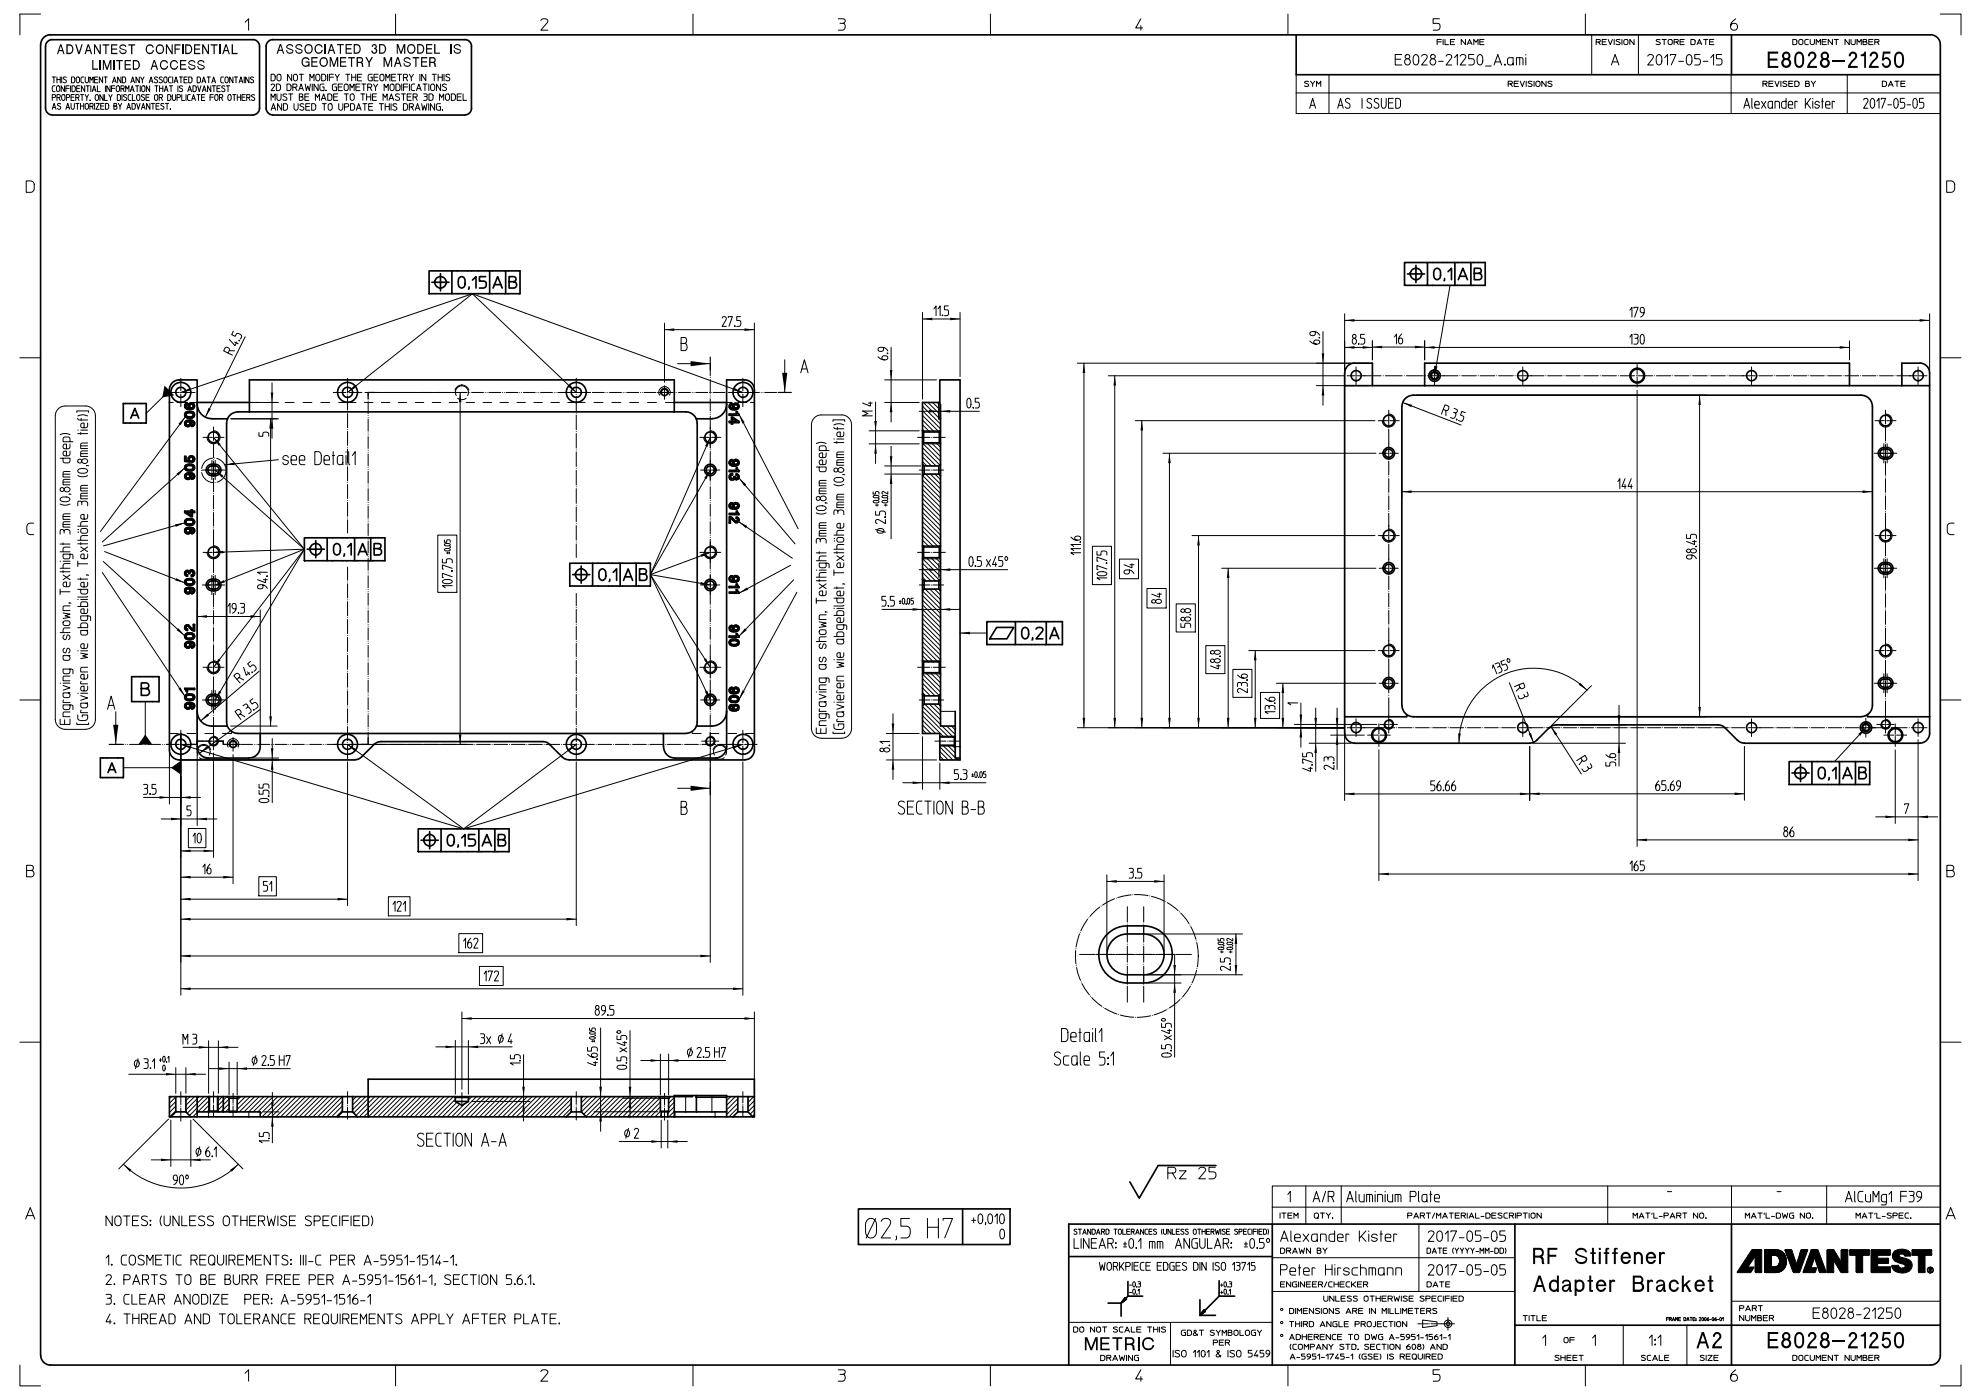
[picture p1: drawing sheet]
<svg xmlns="http://www.w3.org/2000/svg" width="594mm" height="420mm" viewBox="0 0 594 420" stroke-linecap="round" stroke-linejoin="round" font-family="sans-serif">
<g fill="none" stroke="#000" stroke-width=".3">
<path d="M12.2 4.2h-6.2v6.3M73.5 6.7l1-1.1v3.4M118.6 4.2v6.3M162.2 6.1a1.14 1.14 0 0 1 1.1-.5 1.14 1.14 0 0 1 1 .9l-2.1 2.5h2.1M207.8 4.2v6.3M251.4 5.6l1.7 .1a.7 .7 0 0 1 .3 .8 .7 .7 0 0 1-.7 .5 1.06 1.06 0 0 1 .8 1.1 1.06 1.06 0 0 1-.8 .9h-1.3M251.9 7h.8M297 4.2v6.3M342.1 5.6l-1.6 2.8h2.1M342.1 7.7v1.3M386.2 4.2v6.3M418.4 17.8h1.7"/>
<path d="M420.3 16.4h-1.9v3.1h1.9M421.9 17.6a.95 .95 0 0 0-.7 1.5 .95 .95 0 0 0 1.6 0 .95 .95 0 0 0-.6-1.5M424.1 16.6l.5-.2a1.92 1.92 0 0 1 0 3.1h-.1a1.85 1.85 0 0 1-.4-2.9zM426.3 16.8a.84 .84 0 0 1 1.1-.4 .84 .84 0 0 1 .4 1.1l-1.5 2h1.7M429.5 17.6a.95 .95 0 0 0-.7 1.5 .95 .95 0 0 0 1.6 0 .95 .95 0 0 0-.6-1.5M430.9 12.5h1.3M431.3 18.4h1.5M431.6 5.6h-1.9v1.4h1.3a1.06 1.06 0 0 1 .8 1 1.06 1.06 0 0 1-.8 1h-1.3M432.2 11.8h-1.3v1.6M432.7 11.8v1.6M433.3 11.8v1.6h1M433.6 16.8a.84 .84 0 0 1 1.1-.4 .84 .84 0 0 1 .5 1.1l-1.6 2h1.7"/>
<path d="M434.9 12.5h1.1M436.1 17.3l.9-.9v3.1M436.2 11.8h-1.3v1.6h1.3M437.8 16.8a.84 .84 0 0 1 1.1-.4 .84 .84 0 0 1 .5 1.1l-1.6 2h1.7M439.4 11.8v1.6l-1.3-1.6v1.6M439.9 13.4l.8-1.6 .7 1.6M440.2 12.9h.9M441.9 16.4h-1.5v1.2h1a1 1 0 0 1 .7 1 1 1 0 0 1-.7 .9h-1M441.9 13.4v-1.6l.7 .9 .6-.9v1.6M443.3 16.6l.5-.2a1.92 1.92 0 0 1 0 3.1h-.1a1.85 1.85 0 0 1-.4-2.9zM443.7 12.5h1.1M445 11.8h-1.3v1.6h1.3"/>
<path d="M445.5 19.8h1.6M448 19.5l1.1-3.1 1.2 3.1M448.3 18.6h1.6M451.1 19.3l.2 .2zM451.2 19.4h.1M453.7 19a.92 .92 0 0 1-.8 .5 .92 .92 0 0 1-.9-.5l.2-1.4 .4-.3h1.1l.1 2.2M454.7 19.5v-2.2l1.8 .1 .2 .3v1.8M455.7 17.3v2.2M457.5 16.4v.1M457.5 17.3v2.2M475.4 4.2v6.3M477.3 10.5v11.9"/>
<path d="M478.6 12.6v.8M479.3 12.6h-.7v-.8h.9a.4 .4 0 0 1 .3 .5 .4 .4 0 0 1-.5 .3l.5 .8M480.4 12.5h1.1M481.7 11.8h-1.3v1.6h1.3M482.2 11.8l.6 1.6 .7-1.6M483.2 19.5l1.1-3.1 1.1 3.1M483.5 18.6h1.6M484 11.8v1.6M485.8 12l-.2-.1a.62 .62 0 0 0-1 .4l.9 .3a.39 .39 0 0 1 .3 .5 .39 .39 0 0 1-.5 .3l-.8-.2M486.3 11.8v1.6M487 12a.66 .66 0 0 1 1.1 .3v.6a.64 .64 0 0 1-.6 .5 .64 .64 0 0 1-.6-.5zM490 11.8v1.6l-1.3-1.6v1.6"/>
<path d="M491.3 10.5v11.9M494.1 16.8a.84 .84 0 0 1 1.1-.4 .84 .84 0 0 1 .4 1.1l-1.5 2h1.7M497 16.6l.5-.2a1.92 1.92 0 0 1 0 3.1h-.1a1.85 1.85 0 0 1-.4-2.9zM497.8 12l-.1-.1a.6 .6 0 0 0-1 .4l.9 .3a.39 .39 0 0 1 .2 .5 .39 .39 0 0 1-.5 .3l-.7-.2M498.4 11.8h.6v1.6M499 11.8h.6M499.1 17.3l.9-.9v3.1M500.3 12a.68 .68 0 0 1 1.1 .3v.6a.66 .66 0 0 1-.6 .5 .66 .66 0 0 1-.6-.5zM500.8 16.7v-.3h1.7l-1.4 3.1M502 12.6v.8M502.7 12.6h-.7v-.8h.8a.4 .4 0 0 1 .4 .5 .4 .4 0 0 1-.5 .3l.5 .8M503.4 18.4h1.4"/>
<path d="M503.8 12.5h1.1M505 11.8h-1.2v1.6h1.2M506 16.6l.6-.2a1.92 1.92 0 0 1 0 3.1h-.2a1.85 1.85 0 0 1-.4-2.9zM507 11.8l.9 .1 .3 .3 .1 .7-.2 .4-1.1 .1zM508.8 13.4l.8-1.6 .7 1.6M509.1 12.9h.9M509.7 16.4h-1.5v1.2h1a1 1 0 0 1 .7 1 1 1 0 0 1-.7 .9h-1M510.7 18.4h1.4M510.8 11.8h.7v1.6M511.5 11.8h.6M512.6 12.5h1.1M513 17.3l.8-.9v3.1"/>
<path d="M513.9 11.8h-1.3v1.6h1.3M516.2 16.4h-1.5v1.2h1a1 1 0 0 1 .7 1 1 1 0 0 1-.7 .9h-1M520.5 5.6a2.24 2.24 0 0 0-1.3 3.2 1.05 1.05 0 0 0 1.6-.1 1.05 1.05 0 0 0-.4-1.6 1.05 1.05 0 0 0-1.5 .7M537.6 11.8l.8 .1 .4 .3v.7l-.2 .4-1 .1zM539.5 12a.68 .68 0 0 1 1.1 .3v.6a.64 .64 0 0 1-.6 .5 .64 .64 0 0 1-.6-.5zM542.2 11.8l-.7 .1-.3 .4v.9l1 .2M542.8 11.8v1.1a.66 .66 0 0 0 .6 .5 .66 .66 0 0 0 .7-.5v-1.1M544.6 13.4v-1.6l.6 .9 .7-.9v1.6M546.4 12.5h1.1M547.7 11.8h-1.3v1.6h1.3M549.5 11.8v1.6l-1.3-1.6v1.6M550 11.8h.6v1.6"/>
<path d="M550.6 11.8h.7M554.5 11.8v1.6l-1.3-1.6v1.6M555 11.8v1.1a.66 .66 0 0 0 .7 .5 .66 .66 0 0 0 .6-.5v-1.1M556.8 13.4v-1.6l.7 .9 .6-.9v1.6M558.6 12.5h.8a.42 .42 0 0 1 .4 .4 .42 .42 0 0 1-.4 .5h-.8v-1.6l1.1 .2-.1 .4-.2 .1M560.4 12.5h1M561.6 11.8h-1.2v1.6h1.2M562.2 12.6v.8M562.9 12.6h-.7v-.8h.8a.4 .4 0 0 1 .4 .5 .4 .4 0 0 1-.5 .3l.5 .8M581.8 4.2h6.2v6.3M15.7 23.1h.5v1.8M15.7 29.3h.6a.46 .46 0 0 0 .4-.5 .46 .46 0 0 0-.4-.4h-.6v1.7"/>
<path d="M15.7 32.8l.5-1.8 .6 1.8M15.8 32.3h.8M16.2 23.1h.5M16.5 25.7l-.6 .1-.2 .5 .1 1.1 .7 .1M17.1 23.1v1.8M17.1 23.9h1M17.1 29.3v.8M17.1 25.8a.49 .49 0 0 1 .6 0 .49 .49 0 0 1 .2 .5v.7a.5 .5 0 0 1-.5 .5 .5 .5 0 0 1-.5-.5zM17.6 29.3h-.5v-.9h.6a.45 .45 0 0 1 .4 .5 .45 .45 0 0 1-.5 .4l.5 .8M18.1 23.1v1.8M18.2 31.2a.44 .44 0 0 0-.6-.2 .44 .44 0 0 0-.2 .6l.6 .3a.51 .51 0 0 1 0 .9 .51 .51 0 0 1-.8-.3M18.5 23.1v1.8"/>
<path d="M18.7 28.5a.49 .49 0 0 1 .5-.1 .49 .49 0 0 1 .3 .5v.7a.5 .5 0 0 1-.5 .6 .5 .5 0 0 1-.5-.6zM19.3 25.7v1.8l-1-1.8v1.8M19.8 32.8l.5-1.8 .6 1.8M19.8 26.5h.9M19.9 23.3a.44 .44 0 0 0-.6-.2 .44 .44 0 0 0-.2 .6l.6 .3a.51 .51 0 0 1 0 .8 .51 .51 0 0 1-.8-.2M19.9 29.3h.7a.46 .46 0 0 0 .3-.5 .46 .46 0 0 0-.3-.4h-.7v1.7M19.9 32.3h.8M20.7 25.7h-.9v1.8M21.2 25.7v1.8M21.3 31v1.3a.5 .5 0 0 0 .5 .5 .5 .5 0 0 0 .5-.5v-1.3M21.3 29.2h.9M21.4 23.1h.8l.2 .3v1.1l-.4 .4h-.6z"/>
<path d="M21.6 25.7l.7 .1 .2 .3v1l-.3 .4h-.6zM22.3 28.4h-1v1.7h1M22.7 31h.5v1.8M22.7 29.3v.8M23 26.5h.8M23 23.2a.49 .49 0 0 1 .6-.1 .49 .49 0 0 1 .2 .5v.7a.5 .5 0 0 1-.4 .6 .5 .5 0 0 1-.5-.6zM23.2 31h.5M23.3 29.3h-.6v-.9h.7a.45 .45 0 0 1 .3 .5 .45 .45 0 0 1-.4 .4l.4 .8M24 25.7h-1v1.8h1M24.1 28.4h.5v1.7M24.1 31v1.8M24.1 31.8h1"/>
<path d="M24.6 28.4h.5M25.1 23.1h-.6l-.2 .5 .1 1.1 .7 .2M25.1 31v1.8M25.4 25.7v1.8l-1-1.8v1.8M25.5 23.1v1.2a.5 .5 0 0 0 .5 .6 .5 .5 0 0 0 .5-.6v-1.2M25.5 28.4l.5 .9v.8M25.7 31.1a.49 .49 0 0 1 .6 0 .49 .49 0 0 1 .2 .5v.7a.5 .5 0 0 1-.5 .5 .5 .5 0 0 1-.5-.5zM25.8 25.7h.5v1.8M26.3 25.7h.5M26.5 28.4l-.5 .9M27 24.9v-1.8l.4 .9 .5-.9v1.8M27 30l.1 .1z"/>
<path d="M27 31.9v.9M27 30.1h.1M27.2 25.7v1.8M27.5 31.9h-.5v-.9h.6a.45 .45 0 0 1 .3 .5 .45 .45 0 0 1-.4 .4l.4 .9M27.7 27.5l.5-1.8 .6 1.8M27.8 27h.8M28.4 23.9h.8M28.4 31v1.8M28.7 28.5a.49 .49 0 0 1 .6-.1 .49 .49 0 0 1 .2 .5v.7a.5 .5 0 0 1-.5 .6 .5 .5 0 0 1-.5-.6zM28.8 31h1l-1 1.8h1M29.2 25.7v1.8h.9M29.4 23.1h-1v1.8h1"/>
<path d="M30.2 31.8h.8M30.8 23.1v1.8l-1-1.8v1.8M30.9 28.4v1.7l-.9-1.7v1.7M31.2 23.1h.5v1.8M31.2 31h-1v1.8h1M31.4 28.4v1.7h.8M31.6 31l.7 .1 .3 .3v1l-.4 .4h-.6zM31.6 25.7v1.8M31.7 23.1h.5M32.6 28.4l.5 .9v.8M33 25.7v1.8l-1-1.8v1.8M33.4 26.5h1"/>
<path d="M33.6 28.4l-.5 .9M33.7 24.9l.6-1.8 .6 1.8M33.9 24.3h.8M34.1 31.8h.6a.54 .54 0 0 1 .4 .5 .54 .54 0 0 1-.3 .5h-.7v-1.8l.9 .2-.3 .6M34.4 25.7h-1v1.8M35 25.8a.49 .49 0 0 1 .6 0 .49 .49 0 0 1 .2 .5v.7a.5 .5 0 0 1-.5 .5 .5 .5 0 0 1-.4-.5zM35.2 28.4h.7l.2 .3v1.1l-.4 .3h-.5zM35.5 31l.5 .9v.9M36.3 23.1v1.8l-1-1.8v1.8M36.3 26.6v.9M36.5 31l-.5 .9M36.6 28.4v1.7"/>
<path d="M36.7 23.1h.7l.2 .3v1.1l-.3 .4h-.6zM36.8 26.6h-.5v-.9h.6a.45 .45 0 0 1 .4 .5 .45 .45 0 0 1-.5 .4l.5 .9M37.7 27.5v-1.8l.5 1 .5-1v1.8M38 28.6a.44 .44 0 0 0-.6-.2 .44 .44 0 0 0-.2 .6l.6 .3a.51 .51 0 0 1 0 .8 .51 .51 0 0 1-.8-.2M38 32.8l.6-1.8 .6 1.8M38.2 32.3h.8M39.1 27.5l.6-1.8 .5 1.8M39.2 24.9l.6-1.8 .6 1.8M39.3 28.4h-.6l-.3 .5 .2 1.1 .7 .1M39.3 27h.7M39.4 24.3h.8M39.6 31l.7 .1 .2 .3v1l-.4 .4h-.5z"/>
<path d="M39.7 28.4v1.7h.8M40.6 25.7h.5v1.8M41 31l.5 1.8 .5-1.8M41.1 28.5a.49 .49 0 0 1 .6-.1 .49 .49 0 0 1 .2 .5v.7a.5 .5 0 0 1-.4 .6 .5 .5 0 0 1-.5-.6zM41.1 25.7h.5M41.8 23.1v1.8l-1-1.8v1.8M42.1 25.7v1.8M42.2 23.1l.5 .9v.9M42.4 32.8l.6-1.8 .5 1.8M42.6 32.3h.8M42.7 25.8a.49 .49 0 0 1 .5 0 .49 .49 0 0 1 .3 .5v.7a.5 .5 0 0 1-.5 .5 .5 .5 0 0 1-.5-.5zM43.2 23.1l-.5 .9"/>
<path d="M43.3 28.6a.44 .44 0 0 0-.6-.2 .44 .44 0 0 0-.2 .6l.6 .3a.51 .51 0 0 1 .1 .8 .51 .51 0 0 1-.8-.2M43.8 29.2h.8M44.7 24.9l.6-1.8 .6 1.8M44.8 28.4h-1v1.7h1M44.9 25.7v1.8l-1-1.8v1.8M44.9 24.3h.8M44.9 31v1.8l-.9-1.8v1.8M45.4 31h.5v1.8M45.9 31h.5M46.4 25.7h.5v1.8M46.5 28.5a.49 .49 0 0 1 .5-.1 .49 .49 0 0 1 .3 .5v.7a.5 .5 0 0 1-.5 .6 .5 .5 0 0 1-.5-.6zM46.8 31.8h.8"/>
<path d="M46.9 25.7h.5M47.2 23.3a.44 .44 0 0 0-.6-.2 .44 .44 0 0 0-.1 .6l.6 .3a.51 .51 0 0 1 0 .8 .51 .51 0 0 1-.8-.2M47.7 29.3v.8M47.8 31h-1v1.8h1M47.8 25.7v1.8M47.8 26.5h1M48.3 29.3h-.6v-.9h.7a.45 .45 0 0 1 .3 .5 .45 .45 0 0 1-.4 .4l.4 .8M48.6 23.3a.44 .44 0 0 0-.6-.2 .44 .44 0 0 0-.1 .6l.6 .3a.51 .51 0 0 1 0 .8 .51 .51 0 0 1-.8-.2M48.8 25.7v1.8M49.1 31.2a.44 .44 0 0 0-.6-.2 .44 .44 0 0 0-.1 .6l.6 .3a.51 .51 0 0 1 0 .9 .51 .51 0 0 1-.8-.3M49.2 27.5l.6-1.8 .6 1.8M49.3 23.2a.49 .49 0 0 1 .5-.1 .49 .49 0 0 1 .3 .5v.7a.5 .5 0 0 1-.5 .6 .5 .5 0 0 1-.5-.6z"/>
<path d="M49.4 27h.8M49.6 31h.5v1.8M50.1 31h.5M50.3 28.4h.7l.2 .3v1.1l-.4 .3h-.5zM50.8 25.7h.5v1.8M51 32.6l.1 .2zM51.1 32.7h.1M51.3 25.7h.5M51.4 23.1h-.6l-.3 .5 .2 1.1 .7 .2M51.7 28.4v1.2a.5 .5 0 0 0 .5 .6 .5 .5 0 0 0 .5-.6v-1.2M51.8 23.1v1.8M52.2 24.9l.6-1.8 .5 1.8"/>
<path d="M52.4 24.3h.8M53.1 29.3h.7a.46 .46 0 0 0 .3-.5 .46 .46 0 0 0-.3-.4h-.7v1.7M53.3 25.7v1.8M53.8 23.1h.5v1.8M54.3 23.1h.5M54.5 28.4v1.7h.9M54.7 25.9a.44 .44 0 0 0-.6-.2 .44 .44 0 0 0-.2 .6l.6 .4a.51 .51 0 0 1 0 .8 .51 .51 0 0 1-.7-.2M55.2 23.9h.8M55.8 28.4v1.7M56.2 23.1h-1v1.8h1M56.3 27.5l.6-1.8 .5 1.8M56.5 27h.8"/>
<path d="M56.6 23.1h.7l.2 .3v1.1l-.4 .4h-.5zM57 28.4h-.6l-.2 .5 .1 1.1 .7 .1M57.5 30.1l.5-1.7 .6 1.7M57.6 29.6h.8M57.9 25.7l.7 .1 .2 .3v1l-.4 .4h-.5zM59 28.4h.5v1.7M59.1 23.1h.7l.3 .3v1.1l-.4 .4h-.6zM59.3 25.7l.5 1.8 .5-1.8M59.5 28.4h.5M60.4 29.2h.9M60.5 24.9l.6-1.8 .6 1.8M60.7 27.5l.5-1.8 .6 1.8"/>
<path d="M60.7 24.3h.8M60.9 27h.7M61.4 28.4h-1v1.7h1M62.1 23.1h.5v1.8M62.6 23.1h.5M63 29.2h1M63.2 25.7v1.8l-1-1.8v1.8M63.5 24.9l.6-1.8 .5 1.8M63.6 25.7h.5v1.8M63.7 24.3h.8M64 28.4h-1v1.7M64.1 25.7h.5"/>
<path d="M64.6 28.5a.49 .49 0 0 1 .5-.1 .49 .49 0 0 1 .3 .5v.7a.5 .5 0 0 1-.5 .6 .5 .5 0 0 1-.5-.6zM65.1 26.5h.8M65.8 29.3v.8M66 25.7h-.9v1.8h.9M66.4 29.3h-.6v-.9h.7a.45 .45 0 0 1 .3 .5 .45 .45 0 0 1-.4 .4l.4 .8M67 23.1h-.6l-.2 .5 .1 1.1 .7 .2M67.4 25.9a.44 .44 0 0 0-.6-.2 .44 .44 0 0 0-.2 .6l.6 .4a.51 .51 0 0 1 0 .8 .51 .51 0 0 1-.7-.2M67.6 23.2a.49 .49 0 0 1 .6-.1 .49 .49 0 0 1 .2 .5v.7a.5 .5 0 0 1-.5 .6 .5 .5 0 0 1-.4-.6zM67.9 25.7h.5v1.8M68.4 25.7h.5M68.5 28.5a.49 .49 0 0 1 .6-.1 .49 .49 0 0 1 .2 .5v.7a.5 .5 0 0 1-.5 .6 .5 .5 0 0 1-.5-.6zM69.7 28.4h.5v1.7"/>
<path d="M69.8 23.1v1.8l-.9-1.8v1.8M70.2 28.4h.5M70.3 23.1h.5v1.8M70.8 23.1h.5M71.2 28.4v1.7M71.2 29.2h.9M71.7 24.9l.5-1.8 .6 1.8M71.9 24.3h.7M72.1 28.4v1.7M72.6 29.2h.8M73.2 23.1v1.8M73.6 28.4h-1v1.7h1"/>
<path d="M74 29.3v.8M74.5 29.3h-.5v-.9h.6a.45 .45 0 0 1 .4 .5 .45 .45 0 0 1-.5 .4l.5 .8M74.6 23.1v1.8l-.9-1.8v1.8M76 23.3a.44 .44 0 0 0-.6-.2 .44 .44 0 0 0-.2 .6l.6 .3a.51 .51 0 0 1 .1 .8 .51 .51 0 0 1-.8-.2M76.3 28.6a.44 .44 0 0 0-.6-.2 .44 .44 0 0 0-.1 .6l.6 .3a.51 .51 0 0 1 0 .8 .51 .51 0 0 1-.8-.2M81.3 22.3h.9l.2 .4 .1 1-.3 .5-.9 .1zM81.3 25.5a.51 .51 0 0 1 .7-.3 .51 .51 0 0 1 .2 .7l-.9 1.3h1M81.3 30.1v-1.9l.6 1 .6-1v1.9M81.3 33.1l.7-2 .7 2M81.5 32.5h.9M82.9 25.2h.7l.4 .4 .1 1-.4 .5-.8 .1zM83 28.2v1.3a.62 .62 0 0 0 .7 .6 .62 .62 0 0 0 .6-.6v-1.3"/>
<path d="M83.3 22.4a.61 .61 0 0 1 .6-.1 .61 .61 0 0 1 .4 .6v.8a.62 .62 0 0 1-.6 .6 .62 .62 0 0 1-.7-.6zM84.5 31.1v2l-1.3-2v2M85 31.1h.9l.2 .4 .1 1-.3 .5-.9 .1zM86 28.3a.54 .54 0 0 0-.7-.2 .54 .54 0 0 0-.3 .7l.8 .4a.57 .57 0 0 1 .1 .8 .57 .57 0 0 1-.8 .1l-.3-.2M86 25.2h.7l.5 .4 .1 1-.4 .5-.9 .1zM86.6 28.2h.6v1.9M87.2 28.2h.6M87.5 22.3v2l-1.3-2v2M87.8 26.2v1M88.2 31.1v1.4a.62 .62 0 0 0 .6 .6 .62 .62 0 0 0 .6-.6v-1.4M88.2 22.4a.61 .61 0 0 1 .7-.1 .61 .61 0 0 1 .3 .6v.8a.62 .62 0 0 1-.6 .6 .62 .62 0 0 1-.6-.6zM88.5 26.2h-.7v-1h.8a.5 .5 0 0 1 .4 .6 .5 .5 0 0 1-.5 .4l.5 1"/>
<path d="M89.6 27.2l.7-2 .7 2M89.7 22.3h.6v2M89.7 29.1h.8a.55 .55 0 0 1 .4 .5 .55 .55 0 0 1-.4 .5h-.8v-1.9h.9l.2 .5-.3 .4M89.8 26.6h.9M90.3 22.3h.7M91.1 31.3a.53 .53 0 0 0-.7-.2 .53 .53 0 0 0-.3 .7l.8 .3a.61 .61 0 0 1 0 1 .61 .61 0 0 1-1-.3M91.4 29.1h1.1M91.5 25.2l.4 2 .4-1.4 .4 1.4 .4-2M91.7 32h1M92.6 28.2h-1.2v1.9h1.2M92.9 24.3v-2l.6 1.1 .7-1.1v2M92.9 31.1h-1.2v2h1.2"/>
<path d="M93.5 31.1h.8l.3 .4 .1 1-.4 .5-.8 .1zM93.6 25.2v2M94.6 30.1v-1.9l.6 1 .6-1v1.9M94.9 22.4a.61 .61 0 0 1 .7-.1 .61 .61 0 0 1 .3 .6v.8a.62 .62 0 0 1-.6 .6 .62 .62 0 0 1-.6-.6zM95.4 25.2v2l-1.2-2v2M96.3 30.1l.7-1.9 .8 1.9M96.4 22.3h.9l.3 .4 .1 1-.4 .5-.9 .1zM96.6 29.5h.9M96.6 31.1h.6v2M97.2 25.2l-1 .1-.3 .5 .1 1.1 .4 .3h.8v-1.1h-.5M97.2 31.1h.7M97.7 27l.1 .2z"/>
<path d="M97.8 27.1h.1M98.2 22.3v2M98.3 28.2h.9l.3 .4v1.1l-.3 .4h-.9zM98.6 31.2a.61 .61 0 0 1 .7-.1 .61 .61 0 0 1 .3 .6v.8a.62 .62 0 0 1-.6 .6 .62 .62 0 0 1-.6-.6zM98.7 23.2h1.3M100 22.3h-1.3v2M100 29.1h1.1M100.5 22.3l.6 1v1M100.9 25.2l-.9 .1-.3 .5v1.1l.5 .3h.7v-1.1h-.5M101.3 28.2h-1.3v1.9h1.3M101.4 26.1h1.1M101.6 31.1v1.4a.62 .62 0 0 0 .6 .6 .62 .62 0 0 0 .6-.6v-1.4"/>
<path d="M101.7 22.3l-.6 1M102.7 25.2h-1.3v2h1.3M103.2 28.2h.7v1.9M103.3 25.5a.6 .6 0 0 1 .7-.3 .6 .6 0 0 1 .4 .6v.8a.62 .62 0 0 1-.6 .6 .62 .62 0 0 1-.6-.6zM103.3 32.1h.8a.5 .5 0 0 0 .5-.5 .5 .5 0 0 0-.5-.5h-.8v2M103.7 22.3h.6v2M103.9 28.2h.6M104.3 22.3h.6M105 27.2v-2l.6 1.1 .6-1.1v2M105.1 31.1h.9l.3 .4v1l-.3 .5-.9 .1zM105.2 28.3a.61 .61 0 0 1 .6-.1 .61 .61 0 0 1 .4 .5v.8a.62 .62 0 0 1-.6 .6 .62 .62 0 0 1-.6-.6zM105.4 22.3v2"/>
<path d="M105.4 23.2h1.3M106.7 22.3v2M106.7 26.1h1.1M106.9 33.1l.7-2 .7 2M107.1 32.5h.9M107.2 23.2h1.1M107.9 25.2h-1.2v2h1.2M108.2 28.2h.6v1.9M108.4 22.3h-1.2v2h1.2M108.5 25.2h.6v2M108.8 31.1h.6v2M108.8 28.2h.6"/>
<path d="M109.1 25.2h.6M109.4 31.1h.6M109.9 28.2v1.9M109.9 29.1h1.3M110.2 26.2v1M110.6 32h1M110.9 26.2h-.7v-1h.9a.5 .5 0 0 1 .4 .6 .5 .5 0 0 1-.6 .4l.6 1M111.2 28.2v1.9M111.6 22.3h-.9l-.3 .6 .1 1.1 .3 .3h.8v-1.1h-.4M111.7 29.1h1M111.8 31.1h-1.2v2h1.2M112 25.2l.6 1v1"/>
<path d="M112.1 23.2h1.1M112.9 28.2h-1.2v1.9h1.2M113.2 25.2l-.6 1M113.4 22.3h-1.3v2h1.3M113.7 31.1h.6v2M114.1 22.4a.61 .61 0 0 1 .7-.1 .61 .61 0 0 1 .3 .6v.8a.62 .62 0 0 1-.6 .6 .62 .62 0 0 1-.6-.6zM114.3 31.1h.7M114.9 30.1v-1.9l.6 1 .6-1v1.9M115.2 27.2v-2l.6 1.1 .6-1.1v2M115.5 31.1v2M115.5 32h1.2M115.7 24.3v-2l.6 1.1 .6-1.1v2"/>
<path d="M116.6 30.1l.7-1.9 .7 1.9M116.7 31.1v2M116.8 29.5h1M117.1 25.5a.6 .6 0 0 1 .7-.3 .6 .6 0 0 1 .4 .6v.8a.62 .62 0 0 1-.6 .6 .62 .62 0 0 1-.7-.6zM117.3 31.1v2M117.4 23.2h1.1M118.7 22.3h-1.3v2h1.3M118.7 25.2h.7l.5 .4v1.2l-.3 .3-.9 .1zM119 31.3a.53 .53 0 0 0-.7-.2 .53 .53 0 0 0-.3 .7l.7 .3a.61 .61 0 0 1 0 1 .61 .61 0 0 1-.9-.3M119.2 22.3h.6v2M119.8 28.3a.55 .55 0 0 0-.8-.2 .55 .55 0 0 0-.2 .7l.8 .4a.61 .61 0 0 1-.1 1 .61 .61 0 0 1-.9-.3M119.8 22.3h.6"/>
<path d="M120.3 28.2h.7v1.9M120.5 25.2v2M121 31.1h.8l.3 .4 .1 1-.4 .5-.8 .1zM121 23.3v1M121 28.2h.6M121 26.1h1.2M121.7 23.3h-.7v-1h.8a.5 .5 0 0 1 .4 .5 .5 .5 0 0 1-.5 .5l.5 1M122.1 29.1h1.1M122.2 25.2h-1.2v2M122.7 22.3l.6 1v1M122.7 32.1v1M122.8 25.2v2"/>
<path d="M123.3 28.2h-1.2v1.9h1.2M123.4 32.1h-.7v-1h.8a.5 .5 0 0 1 .5 .5 .5 .5 0 0 1-.6 .5l.6 1M123.9 29.1v1M124 22.3l-.7 1M124.4 25.2l-.8 .1-.3 .5 .1 1.1 1 .3M124.5 33.1l.7-2 .7 2M124.6 29.1h-.7v-.9h.8a.48 .48 0 0 1 .4 .5 .48 .48 0 0 1-.5 .4l.5 1M124.7 32.5h1M124.9 27.2l.7-2 .7 2M125.1 26.6h1M125.9 22.3v2M126.4 31.1l.4 2 .4-1.4 .5 1.4 .3-2"/>
<path d="M126.8 25.2h.6v2M127 28.2h.7a.39 .39 0 0 1 .4 .3 .39 .39 0 0 1-.4 .4 .63 .63 0 0 1 .4 .6 .63 .63 0 0 1-.4 .6h-.7M127.3 28.9h.4M127.4 25.2h.7M127.7 22.3v2l-1.3-2v2M128.6 31.1v2M128.6 25.2v2M128.6 28.2h.9l.3 .4v1.1l-.3 .4h-.9zM129.3 25.5a.6 .6 0 0 1 .6-.3 .6 .6 0 0 1 .5 .6v.8a.62 .62 0 0 1-.7 .6 .62 .62 0 0 1-.6-.6zM129.6 22.3h.6v2M130.2 22.3h.6M130.3 31.1v2l-1.2-2v2"/>
<path d="M131.4 22.3v2M131.4 23.2h1.2M131.8 30.1v-1.9l.6 1 .6-1v1.9M132.1 31.1h-1l-.3 .6 .1 1.1 .4 .3h.8v-1.1h-.5M132.1 25.2v2l-1.2-2v2M132.6 32.9l.1 .2zM132.6 22.3v2M132.7 33h.1M133.1 22.3v2M133.8 28.3a.61 .61 0 0 1 .6-.1 .61 .61 0 0 1 .4 .5v.8a.62 .62 0 0 1-.6 .6 .62 .62 0 0 1-.6-.6zM133.8 25.4a.63 .63 0 0 0-.7-.2 .63 .63 0 0 0-.4 .6l.9 .5a.57 .57 0 0 1 .1 .8 .57 .57 0 0 1-.8 0l-.3-.2M134.8 22.5a.54 .54 0 0 0-.7-.2 .54 .54 0 0 0-.2 .7l.7 .3a.61 .61 0 0 1 0 1 .61 .61 0 0 1-.9-.3"/>
<path d="M135.3 28.2h.9l.3 .4v1.1l-.3 .4h-.9zM137.1 29.1h1M138.3 28.2h-1.2v1.9h1.2M138.9 28.2v1.9h1M388.7 22.4v11.7h193.1M388.7 27.9h193.1M392.4 24.5a.63 .63 0 0 0-.7-.2 .63 .63 0 0 0-.5 .6l.9 .3a.39 .39 0 0 1 .3 .5 .39 .39 0 0 1-.5 .2l-.7-.2M392.7 32.5l.9-3 .9 3M393 24.4l.6 .8v.7M393 31.6h1.2M394.2 24.4l-.6 .8M394.8 25.9v-1.5l.6 .8 .6-.8v1.5"/>
<path d="M398.5 22.4v11.7M401.1 32.5l.9-3 .8 3M401.4 31.6h1.1M404.8 29.8a.68 .68 0 0 0-1-.2 .68 .68 0 0 0-.2 1l.9 .5a.8 .8 0 0 1 .1 1.2 .8 .8 0 0 1-1.2-.2M408.4 29.5v3M411.3 29.8a.68 .68 0 0 0-1-.2 .68 .68 0 0 0-.2 1l.9 .5a.79 .79 0 0 1 .1 1.2 .79 .79 0 0 1-1.2-.2M413.4 29.8a.68 .68 0 0 0-1-.2 .68 .68 0 0 0-.1 1l.9 .5a.8 .8 0 0 1 0 1.2 .8 .8 0 0 1-1.2-.2M414.2 29.5v2.1a.74 .74 0 0 0 .7 .9 .74 .74 0 0 0 .7-.9v-2.1M416.3 30.9h1.3M417.8 29.5h-1.5v3h1.5M418.5 29.5l1 .1 .4 .5v1.8l-.6 .6h-.8zM452.2 25.2v.7"/>
<path d="M452.9 25.2h-.7v-.8h.9a.42 .42 0 0 1 .4 .5 .42 .42 0 0 1-.6 .3l.6 .7M454 25.1h1.1M455.3 24.4h-1.3v1.5h1.3M455.8 24.4l.7 1.5 .6-1.5M457.6 24.4v1.5M459.4 24.5a.63 .63 0 0 0-.7-.2 .63 .63 0 0 0-.4 .6l1.1 .5a.64 .64 0 0 1-.5 .6 .64 .64 0 0 1-.7-.3M460 24.4v1.5M463.6 24.4v1.5l-1.3-1.5v1.5M465.3 24.5a.62 .62 0 0 0-.6-.2 .62 .62 0 0 0-.5 .6l.9 .3a.39 .39 0 0 1 .3 .5 .39 .39 0 0 1-.5 .2l-.8-.2M519.1 22.4v11.7M522.9 32.5l.9-3 .9 3M523.1 31.6h1.3"/>
<path d="M525.3 29.5v2.5l.2 .5M526.2 31.5h1.3v-.5a.67 .67 0 0 0-.7-.6 .67 .67 0 0 0-.6 .6l.1 1.3 1.2 .2M528.2 30.4l1.3 2.1M528.6 25.2v.7M529.3 25.2h-.7v-.8h.8a.42 .42 0 0 1 .5 .5 .42 .42 0 0 1-.6 .3l.6 .7M529.5 30.4l-1.3 2.1M530.4 25.1h1.1M531.5 31.9a.66 .66 0 0 1-.7 .6 .66 .66 0 0 1-.6-.6l.1-1.3 .3-.2h.9l.1 2.1M531.7 24.4h-1.3v1.5h1.3M532.2 24.4l.6 1.5 .7-1.5M532.2 32.5v-2.1l1.2 .1 .2 2M534 24.4v1.5"/>
<path d="M535.6 29.5v3l-1.1-.1-.3-.5 .1-1.2 .4-.3h.9M535.8 24.5a.63 .63 0 0 0-.7-.2 .63 .63 0 0 0-.5 .6l1.2 .5a.64 .64 0 0 1-.5 .6 .64 .64 0 0 1-.7-.3M536.2 31.5h1.3v-.5a.65 .65 0 0 0-.6-.6 .65 .65 0 0 0-.7 .6l.2 1.3 1.1 .2M536.4 25.1h1M537.6 24.4h-1.2v1.5h1.2M538.2 24.4h.8l.4 .3v.8l-.4 .4h-.8zM538.9 30.6l-.7-.2v2.1M541.3 29.5v3M541.4 25.1h.7a.45 .45 0 0 1 .5 .4 .45 .45 0 0 1-.4 .4h-.8v-1.5h.9l.2 .4-.4 .3M541.8 31l-.5 .6M542.9 29.5l-1.1 1.5 1.1 1.5M543.1 24.4l.6 .8v.7"/>
<path d="M543.6 29.5v.2M543.6 30.4v2.1M544.4 24.4l-.7 .8M545.5 30.9a.63 .63 0 0 0-.8-.5 .63 .63 0 0 0-.3 .9l1 .3a.63 .63 0 0 1-.4 .9 .63 .63 0 0 1-.8-.5M546.2 30.4h.5M546.4 29.5v3M547.4 31.5h1.3v-.5a.65 .65 0 0 0-.6-.6 .65 .65 0 0 0-.7 .6l.2 1.3 1.1 .2M550.1 30.6l-.7-.2v2.1M553.9 22.4v11.7M558.8 30a.68 .68 0 0 1 1-.4 .68 .68 0 0 1 .2 1l-1.2 1.9h1.3M561.1 29.8l.4-.3a1.87 1.87 0 0 1-.1 3 1.96 1.96 0 0 1-.3-2.7zM562.8 30.4l.6-.9v3"/>
<path d="M564.1 29.8v-.3h1.3l-1.1 3M564.4 24.4h.9l.3 .3v.9l-.3 .3h-.9zM566.1 31.5h1.1M566.2 25.9l.7-1.5 .8 1.5M566.5 25.5h.9M568.1 29.8l.4-.3a1.87 1.87 0 0 1-.1 3 1.96 1.96 0 0 1-.3-2.7zM568.2 24.4h.6v1.5M568.8 24.4h.7M570 25.1h1.1M571 29.5h-1.2v1.2h.9a1.02 1.02 0 0 1 0 1.8h-.9M571.3 24.4h-1.3v1.5h1.3M571.8 31.5h1.1"/>
<path d="M573.8 29.8l.5-.3a2.06 2.06 0 0 1 0 3h-.1a1.9 1.9 0 0 1-.4-2.7zM576.8 29.5h-1.2v1.2h.8a1.02 1.02 0 0 1 0 1.8h-.8M7.9 54.3h1.3l.8 .4a2.79 2.79 0 0 1 .2 2.3l-.6 .6-1.7 .1zM583.7 54.3h1.4l.8 .4a2.67 2.67 0 0 1 .1 2.3l-.6 .6-1.7 .1zM70 99.4l-.5 1 1 .5 .4-.7a1.09 1.09 0 0 1 1.6 .8l-.4 .7M141.6 88.1l31.2 29.6M141.6 88.1l-37.4 29.6M141.6 88.1l-87.4 29.6M141.6 88.1l81.1 29.6M199.2 98.9h27M199.2 96.9v17.8M216.5 95.4a.65 .65 0 0 1 1-.4 .65 .65 0 0 1 .2 1l-1.2 1.9h1.3"/>
<path d="M218.4 95.3v-.3h1.2l-1 2.9M220.2 97.7l.2 .2zM220.3 97.8h.1M222 95h-1.1v1.1h.8a1.02 1.02 0 0 1 0 1.8h-.8M226.2 96.9v19M276.6 95.7h11.3M276.6 93.7v26.1M280 92.7l.7-.9v2.9M281.3 92.7l.6-.9v2.9M282.5 94.5l.2 .2zM282.6 94.6h.1M284.3 91.8h-1.1v1.1h.8a1.07 1.07 0 0 1 0 1.8h-.8"/>
<path d="M287.9 93.7v19.3M394.4 99.5v.7a.86 .86 0 0 1-1 .5 .86 .86 0 0 1-.7-.8 1.9 1.9 0 0 1 3 .7M396.7 99.5v22.1M403.2 94.1v20.6M403.2 96.1h175.4M434.8 85.6l-4.7 27.1M488.7 93.1l.6-.9v2.9M489.9 92.5v-.3h1.3l-1.1 2.9M493 93.8h-.7a.78 .78 0 0 1-.5-1 .78 .78 0 0 1 1.1-.4 2.2 2.2 0 0 1-1 2.7M578.6 94.1v16.8M6 107.3h6.2M50.8 117.1l-6.9 6.9"/>
<path d="M68.4 105.9l1.3 .7M68.8 101.8l1.6 1.9 .6-1.1M68.8 105.2l-.4 .7-1.3-.6 .4-.9a.8 .8 0 0 1 .9-.1 .8 .8 0 0 1 .4 .9l1.5 .1M70.3 102.6l1.1 .5M71.7 102l.1 .3zM71.8 102.2h.1M73.5 101l-11.9 24.2M81.6 114.8v16.7M109.4 117.7h30.5M138 117.7v105.6M203.2 109.1h9.8M204.2 103h1.1a1.21 1.21 0 0 1 .2 2.2h-1.3v-3.9h1a.95 .95 0 0 1 .7 .8 .95 .95 0 0 1-.6 .9"/>
<path d="M235.3 107.9v9.8M240.1 111.8l1.1-3.9 1.1 3.9M240.4 110.7h1.5M263.3 107.1a1.94 1.94 0 0 0 2.9 .4 .89 .89 0 0 0-.9-.8 .89 .89 0 0 0-.9 .8l.8 .5M264.9 104.3v.7a.77 .77 0 0 1-1 .5 .77 .77 0 0 1-.4-1.1 2.13 2.13 0 0 1 2.7 .9M265.3 114h15.5M266 106l.2 .1zM266.1 106h.1M267.2 104.2v22.4M290.2 119.7l.3-.2a2.01 2.01 0 0 1 0 2.9 1.91 1.91 0 0 1-.3-2.7zM293.5 119.5h-1.1v1.1h.8a1.06 1.06 0 0 1 0 1.8h-.8M323 109h87.5"/>
<path d="M325 109v109.3M332.3 112.7h70.7M334.3 112.7v105.6M392.7 102.3a1.97 1.97 0 0 0 3 .5 .85 .85 0 0 0-.9-.8 .85 .85 0 0 0-.8 .9l.7 .3M394.7 115.7h15.8M395.5 101.2l.2 .2zM395.6 101.3h.1M403.2 104.2h8.3M406 101.5a.93 .93 0 0 0-.6 1 .93 .93 0 0 0 .8 .7l.4-.3 .1-.8-.5-.6M407.3 103l.2 .2zM407.4 103.2h.1M409.1 100.3h-1.1v1.2h.8a1.06 1.06 0 0 1 0 1.7h-.8"/>
<path d="M411.5 104.1h15.7M411.5 102.2v5.8M418.1 101.1l.6-.9v3M420.3 100.2a1.98 1.98 0 0 0-.5 3 .85 .85 0 0 0 .8-.9 .85 .85 0 0 0-.9-.8l-.4 .6M424.7 118.6h86.9M427.2 104.2h127.4M427.2 102.2v5.8M488.7 101.2l.6-.9v2.9M489.9 100.3h.8a.64 .64 0 0 1 .5 .6 .64 .64 0 0 1-.4 .6 1.11 1.11 0 0 1-.1 1.7h-.8M490.3 101.5h.5M490.9 117.1v136.8M492.1 100.5l.4-.2a2.25 2.25 0 0 1 .1 2.9h-.2a1.96 1.96 0 0 1-.3-2.7z"/>
<path d="M509.6 118.6v96.4M554.6 102.3v5.7M581.8 107.3h6.2M18 137.5h3l-.2 1.2-.4 .2-1.4-.2-.1-1.2M18 130.4a3.2 3.2 0 0 1 3 0M21 135.3l-.2 1.3-1.3 .2a.74 .74 0 0 1-.6-1 .74 .74 0 0 1 1-.5v1.5M21 133.2l-.2 1.3-1.3 .1a.74 .74 0 0 1-.6-.9 .74 .74 0 0 1 1-.5v1.4M21 132.5v-.9l-.3-.5h-1.5l-.2 .3-.1 1.1h3M23 123.7v-.4h3.6v.4M23.3 125.5l.1 .3 .4 .2h2.5M23.3 124.8a3.2 3.2 0 0 1 3 0M23.3 130.1h3"/>
<path d="M23.3 129h.2M24.2 129.7v.6M24.2 136.1h2.1M24.2 133.8h2.1M24.2 129h2.1M24.3 125.5v.7M24.5 138.2a.91 .91 0 0 1 1-.6 .91 .91 0 0 1 .8 .9l-.2 .2a.91 .91 0 0 1-1.6-.3M26 139.7l.6 .1M26.3 135.3h-1.7l-.4 .3v1.3h2.1M26.3 132.9h-1.7l-.4 .4v1.3h2.1M26.3 126.9v.9l-.3 .5h-1.2a.74 .74 0 0 1-.6-.9 .74 .74 0 0 1 1-.5v1.4M55.6 125l-25.5 34.4"/>
<path d="M60.1 120.7h23.4M63.5 139.3v.5M64 129.2a1.96 1.96 0 0 1 2 2 1.96 1.96 0 0 1-2 1.9 1.96 1.96 0 0 1-1.9-1.9M64 131.2l27.3 33.6M64.5 139.3v.5M69.2 125.6h14.3M77.6 129.7v1.2h1.2v-.8a1.02 1.02 0 0 1 1.8 0v.8M81.1 125.6v92.2M83.5 137.9l-16.1 1.5M86.5 137.2a.79 .79 0 0 0-1.1-.5 .79 .79 0 0 0-.4 1.1l1.3 .4a.79 .79 0 0 1-.4 1.2 .79 .79 0 0 1-1.1-.6M87.3 138h1.6v-.6a.83 .83 0 0 0-.8-.8 .83 .83 0 0 0-.8 .8l.2 1.8 1.4 .2M89.7 138h1.7v-.6a.83 .83 0 0 0-.8-.8 .83 .83 0 0 0-.9 .8l.3 1.8 1.4 .2"/>
<path d="M94.4 135.5h1.1l.6 .5a4 4 0 0 1 .2 2.6l-.5 .7-1.4 .1zM97.2 138h1.6v-.6a.83 .83 0 0 0-.8-.8 .83 .83 0 0 0-.8 .8l.2 1.8 1.4 .2M99.6 136.6h.7M99.9 135.5v3.9M102.8 138.7a.84 .84 0 0 1-.8 .7 .84 .84 0 0 1-.9-.7l.2-1.8 .4-.3h1.1l.1 2.8M103.8 135.5v.2M103.8 136.6v2.8M104.6 135.5v3.3l.2 .6M105.7 136.6l.8-1.1v3.9M213 129.2a1.96 1.96 0 0 1 1.9 2 1.96 1.96 0 0 1-1.9 1.9 1.96 1.96 0 0 1-2-1.9M213 131.2l-18 41.2M221.6 124.3l17.7 34.3"/>
<path d="M244.8 133.1a3.2 3.2 0 0 1 2.9 0M247.7 138v.9l-.3 .5h-1.2a.74 .74 0 0 1-.5-.9 .74 .74 0 0 1 1-.5v1.4M247.7 135.9v.9l-.3 .4-1.2 .1a.74 .74 0 0 1-.5-1 .74 .74 0 0 1 1-.4v1.4M247.7 135.2v-.9l-.3-.5-1.6 .1-.2 1.3h3M249.8 126.4v-.4h3.5v.4M250 128.2l.3 .4h2.7M250 127.5a3.2 3.2 0 0 1 3 0M250 132.8h3M250 131.7h.2M250.9 132.4v.6M250.9 138.8h2.1M250.9 136.4h2.1"/>
<path d="M250.9 131.7h2.1M251.1 128.2v.7M253 138h-1.7l-.4 .3v1.3h2.1M253 135.6h-1.7l-.4 .3v1.3h2.1M253 129.6l-.2 1.2-1.3 .2a.74 .74 0 0 1-.6-.9 .74 .74 0 0 1 1.1-.5v1.4M260.4 120.9h1.1M260.6 129.2h15M260.6 133.2h15M261 120.6v1.2l-2.4-.9M261.5 123.3h-2.9l1.6 .8-1.6 .7h2.9M262.5 120.6v18.4M265.3 120.7h10.3"/>
<path d="M265.3 139.8h10.8M267.2 133.9v27.7M275.6 123.4h18.1M276.6 138.5l1.3 1.3M276.6 121.9l5.4 5.3M276.6 123.2l5.4 5.4M276.6 124.6l5 5M276.6 126l3.6 3.6M276.6 127.4l2.2 2.2M276.6 128.8l.8 .8M276.6 134.3l5.2 5.2M276.6 135.7l4.1 4.1"/>
<path d="M276.6 137.1l2.7 2.7M276.6 129.2h5.4M276.6 133.2h5.4M276.7 133.1l5.3 5.2M276.9 120.7l4.6 4.7v-3.2M277.9 132.8l4.1 4.1M278.2 120.7l3.3 3.3M279.3 132.8l2.7 2.8M279.6 120.7l1.9 1.9M280.6 132.8l1.4 1.4M281 120.7l.5 .5h.5M281.8 125.6l.2 .3"/>
<path d="M282 122.2v3.2M291.7 122.2l.2 .2zM291.9 122.3h.1M340.4 126.2h71.9M342.4 126.2v92.1M348.7 136h63.9M350.7 136v82.3M416.4 124.2a1.96 1.96 0 0 1 2 2 1.96 1.96 0 0 1-2 1.9 1.96 1.96 0 0 1-2-1.9M420.3 123v26.5M420.5 120.7l17.6 6.8M432.8 122.8l-.6 1.4M433.5 123.1l-.7-.3 .5-1.4 .9 .4a.79 .79 0 0 1 .1 .9 .79 .79 0 0 1-.8 .4l.1 1.6"/>
<path d="M435.9 123.7l.5 .2M436 122.5l.7 .3a.59 .59 0 0 1 .3 .7 .59 .59 0 0 1-.6 .4 1.11 1.11 0 0 1-.8 1.6l-.7-.2M436.7 125.7l.1 .3zM436.8 125.9h.1M439.4 123.8l-1.1-.4-.4 1.1 .7 .3a1.02 1.02 0 0 1-.6 1.6l-.7-.3M561.4 123v26.5M564.9 134.3v.5M564.9 137.2v.5M565.4 124.2a1.96 1.96 0 0 1 1.9 2 1.96 1.96 0 0 1-1.9 1.9 1.96 1.96 0 0 1-2-1.9M565.9 134.3v.5M565.9 137.2v.5M10.1 156.9l-1.5 .1-.4 .4-.2 .6 .2 1.9 .8 .5h1.1"/>
<path d="M18 151.2a3.2 3.2 0 0 0 3 0M18.2 149.4a2.19 2.19 0 0 1 2.8 .3v.1a1.91 1.91 0 0 1-3 0zM18.9 157.3h2.1M18.9 155h2.1M18.9 144.6h2.1M18.9 142.3h2.1M19.2 146.7a.84 .84 0 0 1 1.1-.6 .84 .84 0 0 1 .5 1.2l-.5 .2a.88 .88 0 0 1-1.1-.5M19.2 159.3v.6M20.7 148.2l.6 .1M21 156.5h-1.7l-.4 .4v1.2h2.1M21 154.1h-1.7l-.4 .4v1.3h2.1M21 143.8h-1.7l-.4 .4v1.2h2.1"/>
<path d="M21 141.4h-1.7l-.4 .4v1.3h2.1M23.3 151.7v-.8a.61 .61 0 0 1 .6-.6 .61 .61 0 0 1 .6 .5 1.01 1.01 0 0 1 1.8 .1v.8M23.3 142.7a3.2 3.2 0 0 0 3 0M23.3 157.9h3M23.5 158.8h.1M23.5 159.6h.1M23.5 140.8a1.77 1.77 0 0 1 2.8 .5 1.98 1.98 0 0 1-3 0zM24.2 148.8h2.1M24.2 146.5h2.1M24.3 158.7l1.4-.1a.71 .71 0 0 1 .6 .7 .71 .71 0 0 1-.6 .7l-1.4-.2zM24.5 150.8v.6M26.3 156.4l-2 .2-.1 1.3"/>
<path d="M26.3 154.3l-.2 1.3-1.3 .1a.74 .74 0 0 1-.6-.9 .74 .74 0 0 1 1-.5v1.4M26.3 148h-1.7l-.4 .3v1.3h2.1M26.3 145.6h-1.7l-.4 .4v1.3h2.1M55.4 140.4l-24.7 22.2M55.4 156.9l-24.4 6.9M63.5 142.2v.5M64.5 141l26.8 23.8M64.5 142.2v.5M213 141l-18 31.4M221.4 156.5l16.2 11M221.5 143.4l16.9 19.7M244.8 153.9a3.2 3.2 0 0 0 2.9 0"/>
<path d="M244.8 140.1h2.9l-.1 1.1-.2 .3h-1.4l-.4-.5v-.9M245 152.1a1.74 1.74 0 0 1 2.7 .4 1.98 1.98 0 0 1-2.9 0zM245.6 157.6h2.1M245.6 147.3h2.1M245.6 144.9h2.1M246 149.4a.84 .84 0 0 1 1-.6 .84 .84 0 0 1 .5 1.1l-.4 .3a.86 .86 0 0 1-1.1-.6M247.5 150.9l.5 .1M247.7 159.2h-1.7l-.4 .3v1.3h2.1M247.7 156.8h-1.7l-.4 .4v1.3h2.1M247.7 146.5h-1.7l-.4 .3v1.3h2.1M247.7 144.1h-1.7l-.4 .4v1.3h2.1M250 154.4v-.9a.61 .61 0 0 1 .6-.5 .61 .61 0 0 1 .6 .5 .99 .99 0 0 1 1.8 0v.9"/>
<path d="M250 145.4a3.2 3.2 0 0 0 3 0M250.3 143.5a2.19 2.19 0 0 1 2.7 .4v.1a1.91 1.91 0 0 1-3 0zM250.9 151.5h2.1M250.9 149.1h2.1M251.2 140.9a.84 .84 0 0 1 1.1-.6 .84 .84 0 0 1 .5 1.1l-.5 .3a.88 .88 0 0 1-1.1-.6M251.2 153.5v.5M252.8 142.4l.5 .1M253 159.1l-1.8 .1-.3 .4v.9M253 157l-.2 1.2-1.3 .2a.74 .74 0 0 1-.6-.9 .74 .74 0 0 1 1.1-.5v1.4M253 150.7h-1.7l-.4 .3v1.3h2.1M253 148.3h-1.7l-.4 .3v1.3h2.1M261.8 147.5v.7h.7v-.4a.63 .63 0 0 1 1.1 0v.4"/>
<path d="M261.9 150.3l.1-.1a1.25 1.25 0 0 1 1.6 .2v.1a1.26 1.26 0 0 1-1.7 .1zM261.9 148.7h.1a1.13 1.13 0 0 1 1.6 .3 1.26 1.26 0 0 1-1.7 .1zM262.5 151.5h.9M262.5 153.4v1.1h1.2v-.7a1.02 1.02 0 0 1 1.8 0v.7M262.5 158.8l3 .9M263 151.2v.7M263.1 158.9a1.03 1.03 0 0 1 1.2-.4 1.03 1.03 0 0 1 .7 1.1 1.03 1.03 0 0 1-1.2 .4 1.03 1.03 0 0 1-.7-1.1zM263.6 149.7h.1M263.5 149.7h.1M264.6 150.3l.1-.1a1.25 1.25 0 0 1 1.5 .2v.1a1.26 1.26 0 0 1-1.7 .1zM264.6 148.7h.1a1.13 1.13 0 0 1 1.5 .3 1.26 1.26 0 0 1-1.7 .1zM265.1 151.5h.9"/>
<path d="M265.3 155.1l.2 .1zM265.3 142.2h10.8M265.4 155.1h.1M265.5 155.8v1.3l-1.9-1.2a.65 .65 0 0 0-1 .3 .65 .65 0 0 0 .4 .9M265.6 151.2v.7M266.2 149.7h.1M266.2 147.5v.7l-1.1-.7a.38 .38 0 0 0-.6 .2 .38 .38 0 0 0 .2 .5M276.6 144l5.4 5.4M276.6 145.4l5.4 5.4M276.6 146.8l5.4 5.4M276.6 148.2l5.4 5.4M276.6 149.6l5.4 5.4"/>
<path d="M276.6 151l5.4 5.3M276.6 152.3l5.4 5.4M276.6 153.7l5.4 5.4M276.6 155.1l5.4 5.4M276.6 156.5l5.4 5.4M276.6 157.9l5.4 5.4M276.6 159.3l4.8 4.8M276.6 142.7l5.4 5.3M277.6 142.2l4.4 4.4M279 142.2l3 3.1M280.4 142.2l1.6 1.7M416.4 158.7a1.96 1.96 0 0 1 2 2 1.96 1.96 0 0 1-2 1.9 1.96 1.96 0 0 1-2-1.9"/>
<path d="M420.3 147.5h141.1M485.1 144.5l.6-.9v3M487.3 143.6l-1 2.4h1.3M487.3 145.4v1.2M489.1 143.6l-.9 2.4h1.2M489.1 145.4v1.2M565.4 158.7a1.96 1.96 0 0 1 1.9 2 1.96 1.96 0 0 1-1.9 1.9 1.96 1.96 0 0 1-2-1.9M585.9 156.9l-1.4 .1-.4 .4-.2 .6v1.3l.3 .8 .6 .3h1.1M18 160.2v-.8a.61 .61 0 0 1 .6-.6 .61 .61 0 0 1 .6 .5 .99 .99 0 0 1 1.8 .1v.8M18 176.7v.8M18 171.5h3M18 170.5h3"/>
<path d="M18 168.4h.2M18 165.5h3M18 163.2h3M18.9 172.5l2.1 1.4M18.9 162.9v.5M18.9 171.2v.6M18.9 168.4h2.1M21 177.5h-3v.9M21 174.6l-.2 1.2-1.3 .2a.74 .74 0 0 1-.6-.9 .74 .74 0 0 1 1-.5v1.4M21 169.1l-2 .1-.1 1.3M21 166.2v.9l-.3 .5h-1.5l-.2-.2-.1-1.2h2.4l.6 .4v1.1M21 164.1l-2 .2-.1 1.2"/>
<path d="M21 172.5l-2.1 1.4M23.3 176.8h3l-.2 1.2-.4 .2-1.4-.2-.1-1.2M23.3 179.8h.2M23.3 173.7h3M23.3 168.3v.8M23.3 163.1h3M23.3 162.1h3M24.2 179.8h2.1M24.2 162.8v.6M24.2 173.4v.6M24.2 164.1l2.1 1.4M26 172.5l.6 .1"/>
<path d="M26.3 178.9l-.5 .2h-2.5M26.3 174.7l-.2 1.2-1.3 .2a.74 .74 0 0 1-.6-1 .74 .74 0 0 1 1-.4v1.4M26.3 169.1h-3v.9M26.3 166.2l-.2 1.2-1.3 .2a.74 .74 0 0 1-.6-.9 .74 .74 0 0 1 1-.5v1.4M26.3 160.7l-2 .1-.1 1.3M26.3 164.1l-2.1 1.4M30.7 171.8l24.7 37.1M31 168.4l24.4 22.3M31.4 165.5l24 9.4M63.5 173.8v.5M63.5 176.7v.5M64 163.7a1.96 1.96 0 0 1 2 2 1.96 1.96 0 0 1-2 1.9 1.96 1.96 0 0 1-1.9-1.9"/>
<path d="M64.5 173.8v.5M64.5 176.7v.5M78.8 175.5v.7a.77 .77 0 0 1-1 .5 .77 .77 0 0 1-.4-1.1 2.13 2.13 0 0 1 2.8 .9M79 173.9h1.2M79.6 173.6v1.2l-2.4-.9M79.9 172.8l.3 .1zM80.1 172.8h.1M80.2 171.7h-3l.9 .6M91.3 164.8l-26.8 45.2M91.3 164.8l-26.8 10.7M91.3 164.8l-27.3 35.4M91.3 164.8l-27.3 .9"/>
<path d="M131.3 160.5h5.7v17.2h-5.7zM132.6 167.7v1.2h1.2v-.8a1.06 1.06 0 0 1 1.8 0v.8M132.7 174.3a2.3 2.3 0 0 1 2.9 .1v.1a2.15 2.15 0 0 1-3 0zM133.2 162v.7h.7v-.5a.68 .68 0 0 1 1.1 0v.5M133.3 164.8l.2-.1a1.1 1.1 0 0 1 1.5 .2 1.23 1.23 0 0 1-1.8 0zM133.3 163.3l.2-.2a1.1 1.1 0 0 1 1.5 .3 1.23 1.23 0 0 1-1.8 0zM133.9 165.9h.7M134.2 165.6v.5M134.8 165.6v.5M134.9 164.1l.1 .1zM135 164.1h.1M135.4 171.2l.2 .2z"/>
<path d="M135.5 171.3h.1M135.6 175.7h-3l.9 .6M135.6 173l-3-1v1.2h.4M135.6 170.5l-3-1v1.2h.4M195 172.4l18 37.6M195 172.4l18 3.1M195 172.4l18 27.8M213 163.7a1.96 1.96 0 0 1 1.9 2 1.96 1.96 0 0 1-1.9 1.9 1.96 1.96 0 0 1-2-1.9M213 165.7l-18 6.7M237 169.6l-15.4 8.4M238 173.9l-16.4 17M238.9 177.7l-17.3 32.2"/>
<path d="M244.8 162.9v-.9a.61 .61 0 0 1 .5-.5 .61 .61 0 0 1 .7 .5 1.01 1.01 0 0 1 1.7 0v.9M244.8 179.4v.8M244.8 174.2h2.9M244.8 173.2h2.9M244.8 171h.1M244.8 168.2h2.9M244.8 165.9h2.9M245.6 175.2l2.1 1.4M245.6 165.5v.6M245.6 173.9v.6M245.6 171h2.1M245.6 160h2.1"/>
<path d="M246 162v.6M247.7 177.3l-.2 1.2-1.3 .2a.74 .74 0 0 1-.5-.9 .74 .74 0 0 1 1-.5v1.4M247.7 171.8l-1.9 .1-.2 1.3M247.7 168.9v.9l-.3 .5h-1.2l-.5-.2-.1-1.2h2.4l.6 .4v1M247.7 166.8l-1.9 .2-.2 1.2M247.7 175.2l-2.1 1.4M250 179.4h3l-.1 1.2-.2 .2h-1.5l-.3-.5v-.9M250 176.4h3M250 171v.8M250 165.8h3M250 164.8h3M250 160.5h3"/>
<path d="M250.2 161.5h.1M250.2 162.3h.1M250.9 165.5v.5M250.9 176.1v.5M250.9 166.7l2.1 1.5M251.1 161.4l1.3-.2a.71 .71 0 0 1 .6 .7 .71 .71 0 0 1-.6 .7l-1.3-.1zM252.8 175.2l.5 .1M253 177.3v.9l-.3 .5h-1.2a.74 .74 0 0 1-.6-.9 .74 .74 0 0 1 1.1-.5v1.4M253 171.8h-3v.8M253 168.9v.8l-.3 .5-1.2 .1a.74 .74 0 0 1-.6-1 .74 .74 0 0 1 1.1-.4v1.4M253 163.4h-1.8l-.3 .5v.9M253 166.7l-2.1 1.5"/>
<path d="M265.6 178.9h-1.2v1.2h.8a1.07 1.07 0 0 1 0 1.7h-.8M268.1 178.9h-1.2v1.2h.8a1.07 1.07 0 0 1 0 1.7h-.8M270.6 179.7l.3-.2a1.05 1.05 0 0 1 .2 1.6l-.2 .1a1.16 1.16 0 0 1-.3-1.5zM272.3 179.5h.2a1.33 1.33 0 0 1 0 1.7 1.05 1.05 0 0 1-.3-1.6zM273.8 179.5h-.6v.7h.4a.63 .63 0 0 1 0 1h-.4M275.6 170.9h26.6M276.6 177.3l5.4 5.4M276.6 178.7l5.4 5.4M276.6 169l5.1 5.1M276.6 170.3l3.9 4M276.6 171.8l2.6 2.5M276.6 173.1l1.1 1.2"/>
<path d="M276.6 160.7l3.4 3.4M276.6 162l2.1 2.1M276.6 163.4l.6 .7M276.6 178.2v6.6M276.6 167.7h5.4M276.6 163.7h5.4M276.6 167.6l5.4 5.4M277.4 176.7l4.6 4.6M277.7 167.3l4.3 4.3M278.8 176.7l3.2 3.2M279.1 167.3l2.9 2.9M280.2 176.7l1.8 1.8"/>
<path d="M280.5 167.3l1.5 1.5M281.5 169v4.3M282 169v3.8M282 178.2v6.6M290.8 167.2l.4-.2a2.19 2.19 0 0 1 .2 2.8l-.3 .1a1.91 1.91 0 0 1-.3-2.7zM292.4 169.7l.2 .2zM292.5 169.8h.1M294.2 167h-1.1v1.2h.7a1.07 1.07 0 0 1 0 1.7h-.7M295.8 167.9l1.2 2M297 167.9l-1.2 2M298.6 167l-1 2.4h1.2M298.6 168.8v1.1"/>
<path d="M300.6 167h-1.1v1.2h.7a1.06 1.06 0 0 1 0 1.7h-.7M301.5 167.1a.52 .52 0 0 1 .7 .5 .52 .52 0 0 1-.7 .5l-.2-.4zM321.1 161.1a1.94 1.94 0 0 0 2.9 .5 .85 .85 0 0 0-.9-.8 .85 .85 0 0 0-.8 .9l.7 .3M323.8 162.6l.2 .1zM324 162.6h.1M324 165.8h-2.9l.9 .6M324 164.6h-2.9l.9 .6M324 163.4h-2.9l.9 .6M327.6 163.9h5.7v11.5h-5.7zM328.9 165.4v1.1h1.2v-.7a1.07 1.07 0 0 1 1.8 0v.7M329 171.9a2.08 2.08 0 0 1 2.9 .3 2.15 2.15 0 0 1-3 0zM331.6 168.9l.3 .1z"/>
<path d="M331.8 168.9h.1M331.9 173.4h-3l.9 .6M331.9 170.7l-3-1v1.2h.3M331.9 168.2l-3-1.1v1.3h.3M335.7 167.7h5.7v5.9h-5.7zM338.7 171v.8a.77 .77 0 0 1-1.1 .4 .77 .77 0 0 1-.3-1.1 2.12 2.12 0 0 1 2.7 1M338.8 169.4h1.2M339.4 169.1v1.2l-2.4-.9M343.9 176.5h5.8v5.9h-5.8zM347.1 178.2h1.2M347.7 177.9v1.3l-2.4-1M357.4 160.7h54.9"/>
<path d="M359.4 160.7v57.6M366.3 170.5h46.3M368.3 170.5v47.8M505.7 160.4v1.1h1.2v-.8a1.07 1.07 0 0 1 1.8 0v.8M506.9 165.2a.92 .92 0 0 1 1-.6 .92 .92 0 0 1 .8 .8l-.7 .5a.85 .85 0 0 1-1.1-.5M507.3 166.5v.8a.77 .77 0 0 1-1 .5 .77 .77 0 0 1-.3-1.2 2.12 2.12 0 0 1 2.7 1M507.5 162.4h1.2M508.1 162.1v1.3l-2.4-1M508.4 163.9l.3 .1zM508.6 163.9h.1M564.9 168.8v.4M564.9 171.7v.5"/>
<path d="M565.9 168.8v.4M565.9 171.7v.5M18 189.8h3M18.9 183.9l2.1 .3-1.5 .5 1.5 .5-2.1 .3M19 186.4l1.4-.2a.71 .71 0 0 1 .6 .8 .71 .71 0 0 1-.6 .7l-1.4-.2zM19.4 194.5a.66 .66 0 0 0-.5 .8 .66 .66 0 0 0 .9 .4l.3-1.1a.66 .66 0 0 1 1 .4 .66 .66 0 0 1-.6 .9M19.4 190.5a.66 .66 0 0 0-.5 .8 .66 .66 0 0 0 .9 .4l.3-1a.66 .66 0 0 1 1 .3 .66 .66 0 0 1-.6 .9M20.7 180.9l.6 .1M21 196.6l-2.1 .1 .2 1.3h1.6l.3-.8-.5-.5M21 188.4l-2 .1-.1 1.3M21 181.8h-1.7l-.4 .3v1.1h2.1M23.3 188.3h3l-.2-1.2-.4-.2-1.4 .2-.1 1.2"/>
<path d="M23.3 181.9h3l-.2-1.2-.4-.2-1.4 .2-.1 1.2M23.3 195.2h.2M24.2 196l2.1 .3-1.5 .5 1.5 .4-2.1 .4M24.2 195.2h2.1M26.3 193.1l-.2 1.3-1.3 .1a.74 .74 0 0 1-.6-.9 .74 .74 0 0 1 1-.5v1.4M26.3 189l-2.1 .1 .2 1.3h1.6l.3-.8-.5-.5M26.3 184.8v.8l-.3 .5h-1.5l-.2-.2-.1-1.1h2.4l.6 .3v1.1M26.3 182.7v.8l-.3 .5-1.2 .1a.74 .74 0 0 1-.6-1 .74 .74 0 0 1 1-.4v1.4M59.1 183v40M59.1 184.9h18.9M64 198.2a1.96 1.96 0 0 1 2 2 1.96 1.96 0 0 1-2 1.9 1.96 1.96 0 0 1-1.9-1.9M68.3 181.9l.7-.9v3"/>
<path d="M70.8 182.7h-.8a.78 .78 0 0 1-.4-1.1 .78 .78 0 0 1 1.1-.4 2.1 2.1 0 0 1-1 2.8M71.4 183.7l.2 .3zM71.5 183.9h.1M72.1 181h.7a.61 .61 0 0 1 .5 .6 .61 .61 0 0 1-.4 .6 1.11 1.11 0 0 1-.1 1.8h-.7M72.4 182.2h.5M75.1 198.4l-.8 .8 .7 .9 .6-.6a1.04 1.04 0 0 1 1.1 1.4l-.5 .5M78 183v40M213 198.2a1.96 1.96 0 0 1 1.9 2 1.96 1.96 0 0 1-1.9 1.9 1.96 1.96 0 0 1-2-1.9M244.8 192.5h2.9M245.6 186.6l2.1 .3-1.5 .5 1.5 .5-2.1 .3M245.8 189.1l1.3-.2a.71 .71 0 0 1 .6 .7 .71 .71 0 0 1-.6 .7l-1.3-.1zM246.1 197.2a.66 .66 0 0 0-.5 .8 .66 .66 0 0 0 .9 .4l.3-1.1a.66 .66 0 0 1 1 .4 .66 .66 0 0 1-.5 .9"/>
<path d="M246.1 193.2a.66 .66 0 0 0-.5 .8 .66 .66 0 0 0 .9 .4l.3-1.1a.66 .66 0 0 1 1 .4 .66 .66 0 0 1-.5 .9M247.5 183.6l.5 .1M247.7 199.3l-2.1 .1 .3 1.3h1.6l.2-.8-.5-.5M247.7 191l-1.7 .1-.4 .5v.9M247.7 184.5h-1.7l-.4 .3v1.1h2.1M247.7 180.2h-2.9v.8M250 191h3l-.1-1.2-.5-.2h-1.2l-.3 .5v.9M250 184.6h3l-.1-1.1-.5-.3-1.2 .1-.3 .4v.9M250 197.9h.2M250 182.5h.2M250.9 198.6l2.1 .4-1.5 .4 1.5 .5-2.1 .4M250.9 197.9h2.1"/>
<path d="M250.9 182.5h2.1M253 195.8l-.2 1.2-1.3 .2a.74 .74 0 0 1-.6-.9 .74 .74 0 0 1 1.1-.5v1.4M253 191.7l-2.1 .1 .2 1.3h1.7l.2-.8-.5-.5M253 187.4v.9l-.3 .5-1.2 .1-.5-.3-.1-1.2h2.4l.6 .4v1.1M253 185.3l-.2 1.3-1.3 .1a.74 .74 0 0 1-.6-.9 .74 .74 0 0 1 1.1-.5v1.4M253 181.6l-.4 .2h-2.6M264.4 182.8h23.5M266.3 181.6l.2 .2zM266.4 181.8h.1M269.7 181h.5M269.7 180.5h.5M269.9 180.1v.7"/>
<path d="M271.6 181.1l.1 .1zM271.7 181.2h.1M276.6 180l5.4 5.4M276.6 181.5l5.4 5.3M276.6 182.8l5.4 5.4M276.6 184.2l5.4 5.4M276.6 185.6l5.4 5.4M276.6 187l5.4 5.4M276.6 188.4l5.4 5.4M276.6 189.7l5.4 5.4M276.6 191.2l5.4 5.3M276.6 192.5l5.4 5.4"/>
<path d="M276.6 193.9l4.7 4.7M276.6 195.3l3.3 3.3M276.6 196.7l1.9 1.9M276.6 198.1l.5 .5M276.6 198.2h5.4M287.9 189.9h8M346.5 180.3a.93 .93 0 0 1 1-.5 .93 .93 0 0 1 .8 .8l-.4 .3-.7 .1-.7-.5M352.7 181.2h5.7v8.4h-5.7zM354.1 187.1v1.1h1.1v-.8a1.07 1.07 0 0 1 1.8 0v.8M355.2 185.6a.92 .92 0 0 1 1-.5 .92 .92 0 0 1 .8 .8 1.03 1.03 0 0 1-1.8-.1M355.2 183.1a.92 .92 0 0 1 1-.5 .92 .92 0 0 1 .8 .8l-.7 .4a.91 .91 0 0 1-1.1-.5M356.8 184.3l.2 .2z"/>
<path d="M356.9 184.4h.1M361.6 193.7h5.7v8.4h-5.7zM364.1 198.1a.94 .94 0 0 1 1-.5 .94 .94 0 0 1 .8 .7l-.7 .5a.91 .91 0 0 1-1.1-.5M364.1 195.6a.92 .92 0 0 1 1-.6 .92 .92 0 0 1 .8 .8l-.4 .4-.7 .1-.7-.5M364.7 199.8h1.2M365.3 199.4v1.3l-2.3-.9M365.7 196.8l.2 .2zM365.8 196.9h.1M374.4 195.2h37.9M376.4 195.2v23.1M416.4 193.2a1.96 1.96 0 0 1 2 2 1.96 1.96 0 0 1-2 1.9 1.96 1.96 0 0 1-2-1.9M448.3 199.2l.7-.3a.63 .63 0 0 1 .7 .3 .63 .63 0 0 1-.2 .8 1.07 1.07 0 0 1 .6 1.6l-.7 .3"/>
<path d="M449.5 200l-.5 .1M451.1 198l-1.1 .5 .5 1.1 .7-.3a1.06 1.06 0 0 1 .6 1.6l-.7 .3M451.9 197.7a.52 .52 0 0 1 .8 .3 .52 .52 0 0 1-.4 .7l-.4-.5zM565.4 193.2a1.96 1.96 0 0 1 1.9 2 1.96 1.96 0 0 1-1.9 1.9 1.96 1.96 0 0 1-2-1.9M6 210h6.2M16.6 215.9v-91.2a2.93 2.93 0 0 1 2.9-2.9h6.2a2.93 2.93 0 0 1 2.9 2.9v91.2M16.6 215.8a2.93 2.93 0 0 0 2.9 3M18 215.7v1.6h3v-1.6M18 204.9h.2M18.9 205.7l2.1 .7-2.1 .7M18.9 204.9h2.1M19 210l-.1 .8h2.1"/>
<path d="M19.4 215.9v1.4M19.5 218.8h6.2M21 213.6h-1.7l-.4 .3v1.1h2.1M21 211.5v.9l-.3 .4-1.7-.1-.1-1.2h2.4l.6 .3v1.1M21 207.8l-2.1 .1 .2 1.3h1.6l.3-.8-.5-.5M21 202.8h-1.7l-.4 .4v1h2.1M21 200.7v.9l-.3 .5-1.7-.2-.1-1.2h2.4l.6 .4v1M23 216.9v.4h3.6v-.4M23.3 214.5l.1 1.2 .8 .5 1.7-.1 .4-.6v-1h-1.6v.6M23.3 208h.2M24.2 208.7l2.1 .7-2.1 .7M24.2 208h2.1"/>
<path d="M24.3 213.1l-.1 .7h2.1M24.3 204.4l-.1 .8h2.1M26.3 210.8l-2.1 .1 .2 1.3h1.6l.3-.7-.5-.6M26.3 205.9v.8l-.3 .5-1.2 .1a.74 .74 0 0 1-.6-1 .74 .74 0 0 1 1-.4v1.4M26.3 202.3l-.2 1.2-1.3 .2a.74 .74 0 0 1-.6-.9 .74 .74 0 0 1 1-.5v1.4M26.3 200.2h-1.7l-.4 .3v1.1h2.1M28.6 215.8a2.93 2.93 0 0 1-2.9 3M32.2 212.8l1.1-3.9 1.1 3.9M32.6 211.6h1.5M34.7 213.5v9.8M43.6 210.5v12.8M63.5 208.3v.5"/>
<path d="M63.5 211.2v.5M64.5 208.3v.5M64.5 211.2v.5M69.1 217.8h14M71 203.8l1 1.1M71.3 214.6l.9 1.2M71.7 203.3l-.7 .5-.9-1.1 .7-.6a.75 .75 0 0 1 .9 .2 .75 .75 0 0 1 0 1l1.4 .7M72 214.2l-.7 .4-.8-1.2 .8-.5a.75 .75 0 0 1 .8 .3 .75 .75 0 0 1-.1 1l1.4 .8M72.8 211.8l.7-.5a.61 .61 0 0 1 .7 .2 .61 .61 0 0 1 0 .7 1.09 1.09 0 0 1 1 1.5l-.6 .4M73 200.2l.8 2.4 1-.8M74.2 212.2l-.4 .3M74.2 201.6l.7 .8"/>
<path d="M75.5 201.7h.2zM75.7 201.7h.1M75.8 209.6l-.9 .7 .7 .9 .6-.4a1.04 1.04 0 0 1 1 1.4l-.6 .5M75.9 212.9l.3 .1zM76.1 212.9h.1M77.7 201.3l-17.5 15M78.2 212.7l-18.4 13.3M244.8 218.4v1.6h2.9v-1.6M244.8 207.6h.1M245.6 208.3l2.1 .7-2.1 .7M245.6 207.6h2.1M245.8 212.7l-.2 .7h2.1"/>
<path d="M246.1 218.6v1.4M247.7 216.2h-1.7l-.4 .4v1h2.1M247.7 214.1v.9l-.3 .5h-1.4l-.3-.3-.1-1.1h2.4l.6 .4v1M247.7 210.4l-2.1 .2 .3 1.2h1.6l.2-.7-.5-.5M247.7 205.5h-1.7l-.4 .3v1.1h2.1M247.7 203.4v.9l-.3 .4h-1.4l-.3-.2-.1-1.1h2.4l.6 .3v1.1M249.8 219.6v.4h3.5v-.4M250 217.2l.1 1.2 .8 .4h1.2l.7-.2 .2-.4v-1h-1.6v.6M250 210.7h.2M250.9 211.4l2.1 .7-2.1 .7M250.9 210.7h2.1M251.1 215.7l-.2 .8h2.1"/>
<path d="M251.1 207.1l-.2 .7h2.1M253 213.5l-2.1 .1 .2 1.3h1.7l.2-.8-.5-.5M253 208.5l-.2 1.3-1.3 .2a.74 .74 0 0 1-.6-1 .74 .74 0 0 1 1.1-.5v1.5M253 204.9v.9l-.3 .5-1.2 .1a.74 .74 0 0 1-.6-1 .74 .74 0 0 1 1.1-.5v1.5M253 202.9h-1.7l-.4 .3v1.1h2.1M267.8 214.2v19.6M276.6 202.2l5.4 5.4M276.6 203.6l5 5.1M276.6 205l3.8 3.8M276.6 206.4l2.4 2.4M276.6 207.8l1 1M276.6 211.9l5.4 5.4"/>
<path d="M276.6 213.3l7.8 7.8M276.6 214.7l6.4 6.4M276.6 216.1l4 3.9M276.6 217.5l2.6 2.5M276.6 218.8l1.2 1.2M276.6 202.2h5.4M277.3 211.2l4.7 4.7M277.6 201.8l4.4 4.4M278.7 211.2l3.3 3.3M278.9 201.8l3.1 3M280 211.2l2 2M280.4 201.8l1.6 1.7"/>
<path d="M281.4 211.2l.6 .6M282 213.4h4.4M282.5 217.8l3.3 3.3M283.9 217.8l2.5 2.5M285.3 217.8l1.1 1.2M323 218.3h80M369.7 200.8h5.7v8.4h-5.7zM371.1 206v-.8a.64 .64 0 0 1 .5-.5 .64 .64 0 0 1 .7 .4 1.11 1.11 0 0 1 1.7 .1v.8M371.1 202.5a1.97 1.97 0 0 0 2.9 .5 .85 .85 0 0 0-.9-.8 .85 .85 0 0 0-.8 .9l.7 .3M372.3 205.1v.6M373.8 204l.2 .1zM373.9 204h.1"/>
<path d="M374 206.6v1.2l-1.9-1.1a.65 .65 0 0 0-1 .2 .65 .65 0 0 0 .4 .9M378 207.7h5.7v7.8h-5.7zM379.3 212.9v-.8a.62 .62 0 0 1 .6-.5 .62 .62 0 0 1 .6 .5 1.06 1.06 0 0 1 1.8 0v.8M379.3 209.5a1.97 1.97 0 0 0 3 .4 .85 .85 0 0 0-.9-.8 .85 .85 0 0 0-.8 1l.7 .3M380.5 212.1v.5M382.1 210.9l.2 .1zM382.2 210.9h.1M382.3 213.5h-3l.9 .6M382.7 205h29.9M384.7 205v13.3M388.1 217.3h24.7M389.1 210.9h-2.9l.8 .6"/>
<path d="M390.1 210.9v13.3M394.5 212.4v19M400.9 212.4v18.4M403.2 216v24.2M416.4 215.8a1.47 1.47 0 0 1 1.5 1.5 1.47 1.47 0 0 1-1.5 1.5 1.47 1.47 0 0 1-1.5-1.5M424.7 215h86.9M447.5 200.5l.2-1.1 1.1 2.8M452.6 204.8l7.2 17.9M455.4 205.4l-1.3 .6M455.8 206.2l-.4-.8 1.4-.5 .4 .9a.76 .76 0 0 1-.6 .7 .76 .76 0 0 1-.8-.3l-1.2 1.1M456.9 208.3l.2 .5M457.9 207.6l.3 .7a.61 .61 0 0 1-.4 .6 .61 .61 0 0 1-.7-.1 1.07 1.07 0 0 1-1.6 .6l-.3-.7"/>
<path d="M465 217.9l9.2 14.3M467.6 217.5h19.8M475.9 207a22.5 22.5 0 0 0-24.5-4.8 22.5 22.5 0 0 0-13.9 20.7M477.2 205.7l-12 11.9M485.5 211.6v18.2M559.5 218.3l-9.4 10.2M564.9 203.3v.4M564.9 206.2v.5M565.4 215.8a1.47 1.47 0 0 1 1.5 1.5 1.47 1.47 0 0 1-1.5 1.5 1.47 1.47 0 0 1-1.5-1.5M565.9 203.3v.4M565.9 206.2v.5M581.8 210h6.2"/>
<path d="M37 230.3h17.2M43 239.2h17.1M43 235.3h.8a.64 .64 0 0 1 .5 .6 .64 .64 0 0 1-.4 .6 1.1 1.1 0 0 1-.1 1.8h-.8M43.4 236.5h.5M44.9 238l.1 .3zM45 238.2h.1M46.7 235.3h-1.1v1.2h.8a1.07 1.07 0 0 1 0 1.8h-.8M50.8 226v15.2M54.2 223.3l84.8 25.4M54.2 220v78.6M54.7 228h28.9M59.1 225v22.7"/>
<path d="M64 220.9a1.47 1.47 0 0 1 1.5 1.4 1.47 1.47 0 0 1-1.5 1.5 1.47 1.47 0 0 1-1.5-1.5M64 225.9v31.3M69.9 226.4v38.7M75.6 227.4h8M77.7 237.1v1.1h1.2v-.7a1.07 1.07 0 0 1 1.7 0v.7M77.7 235.3v1.1h1.2v-.8a1.06 1.06 0 0 1 1.7 0v.8M77.8 239.9a2.3 2.3 0 0 1 2.8 .2v.1a2.15 2.15 0 0 1-2.9 0zM80.4 238.8l.2 .1zM80.6 238.8h.1M81.6 221.6v19.2M104.2 223.3l34.8 25.4M104.2 228.5v43.2"/>
<path d="M108.3 223.3h31.6M172.8 223.3l-33.8 25.4M172.8 228.5v49.2M203.2 236.5h9.8M213 220.9a1.47 1.47 0 0 1 1.4 1.4 1.47 1.47 0 0 1-1.4 1.5 1.47 1.47 0 0 1-1.5-1.5M213 225.9v62.8M222.7 223.3l-83.7 25.4M222.7 228.5v70.1M246.2 221.5a2.93 2.93 0 0 1-2.9-3v-91.1a2.93 2.93 0 0 1 2.9-2.9h6.2a2.93 2.93 0 0 1 2.9 2.9v91.1a2.93 2.93 0 0 1-2.9 3M246.2 221.5h6.2M265 224.8a.93 .93 0 0 1 1-.5 .93 .93 0 0 1 .8 .8l-.4 .4-.7 .1-.7-.5M265.8 228h15"/>
<path d="M265.8 220h9.8M266.6 223.6l.2 .1zM266.7 223.6h.1M266.8 222.4h-3l.9 .6M270.7 234.8h24.9M276.6 221v15.8M281.8 224.1l3.9 3.9M281.8 225.4l2.5 2.6M281.8 226.8l1.2 1.2M281.8 228.9v7.9M281.8 220.9h4.6M281.8 223.8h4.6"/>
<path d="M282.7 223.6l3.7 3.7M284.1 223.6l2.3 2.3M285.5 223.6l.9 .9M286.4 224h1.5M286.6 227.4l.5 .6M287.3 230.9h-1.1v1.2h.7a1.06 1.06 0 0 1 0 1.7h-.7M288 233.6l.2 .2zM288.1 233.8h.1M288.7 230.9h.8a.6 .6 0 0 1 .5 .6 .6 .6 0 0 1-.5 .6 1.06 1.06 0 0 1 0 1.7h-.8M289 232.1h.5M291.4 233h.5M291.4 232.5h.5"/>
<path d="M291.6 232.1v.7M292.4 231.6l.3-.1a1.26 1.26 0 0 1 .1 1.7l-.2 .1a1.34 1.34 0 0 1-.2-1.7zM293.4 233.1l.1 .2zM293.4 233.2h.1M293.9 231.6l.3-.1a1.26 1.26 0 0 1 .1 1.7l-.2 .1a1.21 1.21 0 0 1-.2-1.7zM295.6 231.5h-.7v.7h.4a.63 .63 0 0 1 0 1.1h-.4M390.6 225.9v1.1h1.2v-.7a1.07 1.07 0 0 1 1.7 0v.7M392.4 230.5h1.1M392.5 223h12.6M393 230.2v1.2l-2.4-.9M393.3 229.4l.2 .2zM393.5 229.5h.1"/>
<path d="M393.5 228.7l-2.9-1v1.2h.3M397 228.3v-.8a.63 .63 0 0 1 .6-.4 .63 .63 0 0 1 .6 .4 1.07 1.07 0 0 1 1.8 0v.8M398.2 227.5v.5M399 220.5h10.1M399.7 228.8l.3 .2zM399.9 228.9h.1M400 229.6v1.2l-2-1.1a.66 .66 0 0 0-.9 .2 .66 .66 0 0 0 .4 .9M413.5 224.9v39.3M430.1 234.3h-1.1v1.2h.8a1.07 1.07 0 0 1 0 1.7h-.8M431.8 234.3a1.98 1.98 0 0 0-.5 2.9 .85 .85 0 0 0 .8-.9 .85 .85 0 0 0-.9-.8l-.3 .7M432.7 237l.2 .2zM432.8 237.2h.1"/>
<path d="M434.3 234.3a1.96 1.96 0 0 0-.5 2.9 .89 .89 0 0 0 .8-.9 .89 .89 0 0 0-.8-.8l-.4 .7M436.2 234.3a1.98 1.98 0 0 0-.5 2.9 .85 .85 0 0 0 .8-.9 .85 .85 0 0 0-.9-.8l-.3 .7M458.7 223.9v16.3M459.7 223h27.7M474 227.4l-1.2 .8M474.5 228.1l-.5-.7 1.3-.8 .5 .9a.77 .77 0 0 1-.5 .8 .77 .77 0 0 1-.8-.2l-1 1.3M476 230l.2 .4M476.8 229.1l.4 .6a.63 .63 0 0 1-.2 .7 .63 .63 0 0 1-.8 0 1.03 1.03 0 0 1-1.4 .9l-.5-.6M481.5 228.7v1.1h1.2v-.7a1.02 1.02 0 0 1 1.8 0v.7M481.5 226.4a1.97 1.97 0 0 0 3 .5 .85 .85 0 0 0-.9-.8 .85 .85 0 0 0-.8 .9l.6 .3M484.3 227.8l.2 .2zM484.4 227.9h.1"/>
<path d="M497.4 234.2a1.94 1.94 0 0 0-.5 3 .85 .85 0 0 0 .8-1 .85 .85 0 0 0-.9-.7l-.3 .6M499.4 234.2h-1.1v1.2h.8a1.06 1.06 0 0 1 0 1.8h-.8M500.2 236.9l.1 .3zM500.3 237.1h.1M501.8 234.2a1.94 1.94 0 0 0-.5 3 .85 .85 0 0 0 .8-1 .85 .85 0 0 0-.9-.7l-.4 .6M503.9 235.8h-.8a.78 .78 0 0 1-.4-1 .78 .78 0 0 1 1.1-.4 2.13 2.13 0 0 1-1 2.8M523.1 238.1l-119.9 .1M523.1 223.9v16.2M568.3 224.9v22.1M575.1 221.9v42.3M48.3 245.7h16.7M54.2 255.3h9.8"/>
<path d="M56.5 248.5h5.2v5.8h-5.2zM57.2 241.8h-1.1v1.2h.7a1.07 1.07 0 0 1 0 1.7h-.7M57.9 250.8l.6-.8v2.9M59.4 250.2l.4-.2a2.19 2.19 0 0 1 .1 2.8l-.2 .1a1.96 1.96 0 0 1-.3-2.7zM63 259.2a1.94 1.94 0 0 0-.5 3 .85 .85 0 0 0 .8-1 .85 .85 0 0 0-.9-.7l-.3 .6M204.2 242.2h1.1a1.21 1.21 0 0 1 .2 2.1h-1.3v-3.9h1a.95 .95 0 0 1 .7 .9 .95 .95 0 0 1-.6 .9M271.2 240.7a.9 .9 0 0 0-1.3-.3 .9 .9 0 0 0-.2 1.3l1.2 .7a1.05 1.05 0 0 1 .1 1.6 1.05 1.05 0 0 1-1.7-.2M272.1 242.1h1.6M274 240.3h-1.9v3.9h1.9M276.5 240.3l-1.2 .1-.5 1.1 .2 2.3 .6 .4h.9M277.3 240.3h1v3.9M278.3 240.3h.9"/>
<path d="M280 240.3v3.9M281.2 240.6a.94 .94 0 0 1 1.1-.1 .94 .94 0 0 1 .5 1v1.5a.98 .98 0 0 1-1 1.3 .98 .98 0 0 1-.9-1.3v-1.5zM285.5 240.3v3.9l-1.9-3.9v3.9M288.5 242.1h1.1a1.21 1.21 0 0 1 .2 2.1h-1.3v-3.9h1.1a.96 .96 0 0 1 .6 .9 .96 .96 0 0 1-.6 .9M291.1 242.9h1.4M293.3 242.1h1.2a1.23 1.23 0 0 1 .1 2.1h-1.3v-3.9h1.1a.97 .97 0 0 1 .6 .9 .97 .97 0 0 1-.5 .9M488.7 259.2l.7-.9v2.9M490.9 258.3a1.94 1.94 0 0 0-.5 2.9 .85 .85 0 0 0 .8-.9 .85 .85 0 0 0-.9-.8l-.3 .7M490.9 252h84.2M493 258.3h-1.2v1.2h.8a1.02 1.02 0 0 1 0 1.7h-.8M535.3 249.3a.93 .93 0 0 0-.5 .9 .93 .93 0 0 0 .8 .8l.5-.7a.91 .91 0 0 0-.5-1M537.6 248.1a1.97 1.97 0 0 0-.5 2.9 .85 .85 0 0 0 .8-.9 .85 .85 0 0 0-.9-.8l-.3 .7"/>
<path d="M562.4 245.1h18.6M571.1 241.4v-.3h1.2l-1 3M8 261.1h1.3a.97 .97 0 0 1 .9 .9 .97 .97 0 0 1-.7 1h-1.5v-3.4h1.2a.78 .78 0 0 1 .8 .7 .78 .78 0 0 1-.7 .8M54.2 275.7h118.6M54.2 269.8h50M54.2 263.2h15.7M60.8 260.1l.7-.9v3M77.6 263h5.3v5.8h-5.3zM80.2 264.4h-1.2v1.2h.8a1.07 1.07 0 0 1 0 1.8h-.8M80.9 265.3l.6-.9v3M116.5 269h6.4v5.8h-6.4zM117.8 271.3l.7-.9v3"/>
<path d="M119.1 270.9a.64 .64 0 0 1 .9-.4 .64 .64 0 0 1 .2 .9l-1.1 2h1.2M120.9 271.3l.6-.9v3M331.9 264.4h17.1M331.9 262.4v22.9M338 277.8v2.4M338.6 260.5h.8a.6 .6 0 0 1 .4 .6 .6 .6 0 0 1-.4 .6 1.08 1.08 0 0 1 0 1.7h-.8M338.9 261.7h.5M340.5 263.2l.1 .2zM340.5 263.4h.1M342.3 260.5h-1.2v1.2h.8a1.02 1.02 0 0 1 0 1.7h-.8M342.9 277.8v2.4M349 262.4v22.9"/>
<path d="M413.5 262.2h161.6M583.8 261.1h1.4a.98 .98 0 0 1 .8 .9 .98 .98 0 0 1-.7 1h-1.5v-3.4h1.3a.78 .78 0 0 1 .8 .7 .78 .78 0 0 1-.7 .8M54.2 286.8h158.8M54.2 296.6h168.5M137.6 280.1h7.1v5.7h-7.1zM139 282.3l.6-.8v2.9M141.1 281.5a1.98 1.98 0 0 0-.4 2.9 .85 .85 0 0 0 .8-.9 .85 .85 0 0 0-1-.8l-.3 .7M142.1 281.9a.64 .64 0 0 1 .9-.4 .64 .64 0 0 1 .2 1l-1.1 1.9h1.2M143.8 289.9h7.1v5.7h-7.1zM145.2 292.2l.6-.9v3M146.4 291.6v-.3h1.2l-1 3M148.2 291.8a.66 .66 0 0 1 1-.4 .66 .66 0 0 1 .2 .9l-1.2 2h1.3"/>
<path d="M338 292.4v2.5M342.9 292.4v2.5M343.9 280.2h28.7M343.9 292.4h28.7M343.9 294.9h10.3M352.2 286.6v30.5M365.2 281.6v.7h.7v-.5a.63 .63 0 0 1 1.1 0v.5M365.3 284.3a1.36 1.36 0 0 1 1.7 .2v.1a1.39 1.39 0 0 1-1.7 0zM365.3 282.8l.1-.1a1.21 1.21 0 0 1 1.6 .3v.1a1.32 1.32 0 0 1-1.7 .1zM365.9 287.5v1.1h1.2v-.8a1.07 1.07 0 0 1 1.8 0v.8M365.9 285.6h.9M366.4 285.3v.6"/>
<path d="M366.9 283.7l.1 .1zM366.9 283.7h.1M368 284.3a1.36 1.36 0 0 1 1.6 .2v.1a1.39 1.39 0 0 1-1.7 0zM368 282.8l.1-.1a1.21 1.21 0 0 1 1.5 .3v.1a1.32 1.32 0 0 1-1.7 .1zM368.6 285.6h.9M368.7 289.1l.2 .2zM368.8 289.2h.1M368.9 289.9v1.2l-1.9-1.1a.67 .67 0 0 0-1 .2 .67 .67 0 0 0 .4 .9M369 285.3v.6M369.5 283.7l.1 .1zM369.6 283.7h.1M369.6 281.5v.8l-1.1-.7a.39 .39 0 0 0-.6 .1 .39 .39 0 0 0 .2 .6"/>
<path d="M370.6 280.2v12.2M6 312.6h6.2M40.5 318.3a.76 .76 0 0 1 1-.1 .76 .76 0 0 1 .2 1 .78 .78 0 0 1-.9 .9 .78 .78 0 0 1-.5-1.2zM41.4 317.6l-.8 3M43.2 317.6h.8a.61 .61 0 0 1 .4 .6 .61 .61 0 0 1-.4 .6 1.11 1.11 0 0 1 0 1.8h-.8M43.5 318.8h.5M45.7 318.5l.6-.9v3M47.8 318h.6M48.1 317.6v.9M48.9 317l.3-.1a1.26 1.26 0 0 1 .1 1.7h-.2a1.25 1.25 0 0 1-.2-1.6zM48.9 319.6l.3-.1a1.26 1.26 0 0 1 .1 1.7l-.2 .1a1.25 1.25 0 0 1-.2-1.7zM49.9 318.5l.1 .1z"/>
<path d="M50 318.6h.1M50.3 317.4l.4-.5v1.7M54.9 314.2h16.5M54.9 313.2v-2.9l.7 1.6 .7-1.6v2.9M57.7 310.3h.8a.64 .64 0 0 1 .5 .5 .64 .64 0 0 1-.4 .7 1.11 1.11 0 0 1-.1 1.7h-.8M58.1 311.5h.5M62.5 312.2v15.8M65.5 312.2v15.8M68.7 318.6v9.9M71.1 318.6v9.9M75.8 317.4a.76 .76 0 0 1 1-.1 .76 .76 0 0 1 .2 1 .78 .78 0 0 1-.9 .9 .78 .78 0 0 1-.5-1.2zM76.7 316.7l-.8 2.9"/>
<path d="M78.5 317.1a.64 .64 0 0 1 .9-.4 .64 .64 0 0 1 .3 1l-1.2 1.9h1.3M80.4 319.4l.1 .2zM80.5 319.5h.1M82.2 316.7h-1.2v1.2h.8a1.07 1.07 0 0 1 0 1.7h-.8M83.7 316.7v2.9M83.7 318h1.5M85.2 316.7v2.9M85.8 317v-.3h1.2l-1 2.9M130.7 314.1h22.9M136.5 312.1v16.1M138.5 305.6h87.7M138.5 303.6v23.2"/>
<path d="M140.4 312.1v16.1M144.1 310.1h.8a.6 .6 0 0 1 .4 .6 .6 .6 0 0 1-.4 .6 1.08 1.08 0 0 1 0 1.8h-.8M144.4 311.3h.5M145.9 311l1.2 2.1M147.1 311l-1.2 2.1M149.6 310.9a.76 .76 0 0 1 1-.1 .76 .76 0 0 1 .2 1 .77 .77 0 0 1-.9 .8 .77 .77 0 0 1-.5-1.1zM150.6 310.1l-.9 3M153 316.5v1.1h1.2v-.8a1.07 1.07 0 0 1 1.8 0v.8M153.2 310.1l-.9 2.4h1.3M153.2 311.9v1.2M155.8 318.2l.2 .1zM155.9 318.2h.1"/>
<path d="M156 318.9h-3l.9 .6M157 316.4v19.9M176.2 316.2a1.94 1.94 0 0 0 2.9 .5 .85 .85 0 0 0-.9-.8 .85 .85 0 0 0-.8 1l.7 .3M176.2 314.2v1.1h1.1v-.7a1.07 1.07 0 0 1 1.8 0v.7M176.8 308.5v.6h.7v-.4a.6 .6 0 0 1 1 0v.4M176.9 311.2l.1-.1a1.25 1.25 0 0 1 1.5 .2v.1a1.26 1.26 0 0 1-1.7 .1zM176.9 309.7l.1-.1a1.25 1.25 0 0 1 1.5 .2v.1a1.26 1.26 0 0 1-1.7 .1zM177.4 312.4h.7M177.7 312.1v.5M177.9 318.8h1.2M178.3 312.1v.5M178.5 310.6h.1"/>
<path d="M178.5 318.5v1.2l-2.3-.9M178.9 317.7l.2 .1zM179 317.7h.1M179 302.8a.92 .92 0 0 0-.6 1 .92 .92 0 0 0 .8 .8l.4-.4 .1-.7-.5-.7M180.1 308.4v31M181.5 303.2h-.7a.76 .76 0 0 1-.5-1 .76 .76 0 0 1 1.1-.3 2.15 2.15 0 0 1-.9 2.7M182.2 304.4l.1 .2zM182.3 304.5h.1M184 301.6h-1.2v1.2h.8a1.07 1.07 0 0 1 0 1.8h-.8M185 317.1v1.2h1.2v-.8a1.07 1.07 0 0 1 1.7 0v.8M185 310.7v1.2h1.2v-.8a1.07 1.07 0 0 1 1.7 0v.8M185.1 320a2.24 2.24 0 0 1 2.8 .1v.1a2.19 2.19 0 0 1-2.8 .2z"/>
<path d="M185.1 309.4a.51 .51 0 0 1 .7-.2 .51 .51 0 0 1 .1 .8h-.6l-.3-.3zM185.9 314.3l2 1.3M186.8 312.8h1.1M187.3 312.5v1.2l-2.3-.9M187.7 318.8l.2 .1zM187.9 318.8h.1M187.9 314.3l-2 1.3M188.9 309.2v26.1M192.1 318.2h25.5M198 316.2v12.3M200.5 316.2v12.3M206.5 314.8a.96 .96 0 0 1 1.1 .9 .96 .96 0 0 1-1.1 1l-.4-.8 .1-.6z"/>
<path d="M207.3 314.2l-.9 3M209 314.7a.64 .64 0 0 1 .9-.4 .64 .64 0 0 1 .2 1l-1.1 1.9h1.3M210.9 317l.1 .2zM211 317.1h.1M212.7 314.2h-1.1v1.2h.7a1.07 1.07 0 0 1 0 1.8h-.7M214.2 314.2v3M214.2 315.6h1.5M215.7 314.2v3M216.3 314.6v-.4h1.3l-1.1 3M226.2 303.6v24.4M318 316a.89 .89 0 0 0-1.3-.3 .89 .89 0 0 0-.2 1.3l1.1 .7a1.05 1.05 0 0 1 .1 1.6 1.05 1.05 0 0 1-1.6-.3M318.3 308.6h1.4l.5 .7v2.4l-.8 .8h-1.1z"/>
<path d="M320.5 316.8l-1.3 .1-.3 .7 .2 1.7 1.4 .2M321.1 311.1h1.6v-.6a.81 .81 0 0 0-.8-.8 .81 .81 0 0 0-.8 .8l.2 1.8 .4 .2h1M323 318.8a.82 .82 0 0 1-.8 .8 .82 .82 0 0 1-.9-.8l.2-1.7 .4-.3h1.1l.1 2.7M323.5 309.7h.7M323.8 308.6v3.9M323.9 315.6v3.3l.3 .6M325 318.2h1.7v-.6a.81 .81 0 0 0-.8-.9 .81 .81 0 0 0-.9 .9l.2 1.7 1.5 .2M326.7 311.8a.82 .82 0 0 1-.8 .7 .82 .82 0 0 1-.9-.7l.2-1.8 .4-.3h1.1l.1 2.8M327.6 308.6v.1M327.6 309.7v2.8M328.5 308.6v3.3l.3 .6M329.6 309.7l.8-1.1v3.9"/>
<path d="M331.2 315.6h-1.5v1.6l1.4 .1 .2 .6v1l-.4 .5-1.2 .1M332.2 319h.2v.3h-.2zM332.2 317.3h.2v.3h-.2zM332.2 319.2h.1M332.2 317.4h.1M333.1 316.8l.8-1.2v3.9M348.3 313.5v1.1h1.2v-.8a1.06 1.06 0 0 1 1.7 0v.8M348.3 307.1v1.1h1.2v-.8a1.07 1.07 0 0 1 1.7 0v.8M348.4 316.3a2.19 2.19 0 0 1 2.8 .2v.1a2.24 2.24 0 0 1-2.8 .1zM348.4 305.7a.5 .5 0 0 1 .7-.2 .5 .5 0 0 1 .1 .8l-.8-.1zM349.2 310.7l2 1.2M350.1 309.1h1.1"/>
<path d="M350.6 308.8v1.3l-2.3-1M351 315.1l.2 .2zM351.2 315.2h.1M351.2 310.7l-2 1.2M581.8 312.6h6.2M38.6 322.3h23M45 320.3l.2 .3zM45.2 320.5h.1M50.6 335.7l-15 15M51.2 336v13.9M51.4 329l-.6 .6M52.7 333.3l-1.8 1.8"/>
<path d="M52.7 331.8l-1.9 1.9M52.7 330.5l-1.9 1.9M52.7 329.1l-1.9 1.9M52.7 320.3v7.7M55.7 320.3v7.7M56.8 334.7l5.7-5.7v6.1M57 329l-1.3 1.2M57.2 336v13.9M57.9 335.7l14.9 15M58.3 329l-2.6 2.6M59.1 333.7l-1.3 1.4M59.7 329l-4 4"/>
<path d="M61.1 329l-5 5M62.8 320.6h24.2M62.8 332.8l-.7 .8M62.8 331.5l-2.1 2.1M62.8 330.1l-3.5 3.5M65.3 329h-.1M65.5 329v4.6M66.7 329l-1.5 1.4M68.1 329l-2.9 2.8M68.7 331.1l-2.5 2.5M68.7 329.7l-3.5 3.5M68.7 332.5l-1.1 1.1"/>
<path d="M72.2 329l-1.1 1.1M73.6 329l-2.5 2.5M74.6 333.6v1.5M75 329l-3.9 3.8M76.4 329l-4.6 4.6M77.8 339.8v1.1h1.2v-.7a1.07 1.07 0 0 1 1.7 0v.7M77.8 329l-4.6 4.6M79 335.1h4.6M79 333.6h4.6M79.1 329l-4.6 4.6M80.5 329l-4.6 4.6M81.7 327.7v15.1"/>
<path d="M81.9 329l-4.6 4.6M83.3 329l-5.3 5.2M84.7 329l-6.1 6.1M86.1 329l-6.1 6.1M87.5 329l-6.1 6.1M88.8 329l-6 6.1M90.2 329l-6.1 6.1M91.6 329l-6.1 6.1M93 329l-6.1 6.1M94.4 329l-6.1 6.1M95.8 329l-6.1 6.1M97.2 329l-6.1 6.1"/>
<path d="M98.5 329l-6 6.1M99.9 329l-6.1 6.1M101.3 329l-6.1 6.1M102.7 333.1l-1.9 2M102.7 331.8l-3.3 3.3M102.7 330.4l-4.7 4.7M102.7 329l-6.1 6.1M106.9 329l-1.2 1.1M108.2 329l-2.5 2.5M109.6 329l-3.9 3.9M111 329l-5 4.9M112.4 329l-5.6 5.6"/>
<path d="M113.8 329l-6.1 6.1M115.2 329l-6.1 6.1M116.6 329l-6.1 6.1M117.9 329l-6 6.1M119.3 329l-6.1 6.1M120.7 329l-6 6.1M122.1 329l-6.1 6.1M123.5 329l-6.1 6.1M124.9 329l-6.1 6.1M126.3 329l-6.1 6.1M127.6 329l-6 6.1M129 329l-6.1 6.1"/>
<path d="M129.9 340h-2v3.9h2M130.4 329l-6 6.1M131.8 329l-6.1 6.1M132.3 340h-1.1l-.5 1.1 .1 2.3 .6 .5h.9M133.1 340h1v3.9M133.2 329l-6.1 6.1M134.1 340h.9M134.6 329l-6.1 6.1M135.9 340v3.9M136 329l-6.1 6.1M136.5 329.8l-5.2 5.3M137 330.7l-4.4 4.4"/>
<path d="M137.9 331.2l-3.8 3.9M139.4 331.1l-4 4M141.4 340v3.9l-1.9-3.9v3.9M141.4 330.4h17.5M141.5 329l-1.1 1M141.7 329h17.2M142.9 329l-6.1 6.1M144.3 329l-6.1 6.1M145.7 329l-6.1 6.1M147 329l-6 6.1M148.4 329l-6.1 6.1M149.8 329l-6 6.1"/>
<path d="M151.2 329l-6.1 6.1M152.6 329l-6.1 6.1M154 329l-6.1 6.1M155.4 329l-6.1 6.1M156.7 329l-6 6.1M158.1 329l-6.1 6.1M159.5 329l-6.1 6.1M160.9 329l-6.1 6.1M162.3 329l-6.1 6.1M163.7 329l-6.1 6.1M165.1 329l-6.1 6.1M166.4 329l-6 6.1"/>
<path d="M167.8 329l-6.1 6.1M169.2 329l-6.1 6.1M170.6 329l-6.1 6.1M171.3 332.5l-2.6 2.6M171.3 331.1l-4 4M171.3 329.7l-5.4 5.4M174.8 329l-.5 .4M176.1 329l-1.8 1.8M177.5 329l-3.2 3.2M178.1 329h21.9M178.1 333.5h19.2M178.9 329l-4.6 4.6"/>
<path d="M180.3 329l-5.3 5.3M181.7 329l-6 6M183.1 329l-6.1 6.1M184.5 329l-6.1 6.1M185.8 329l-6 6.1M186.9 329.5h12.6M187.2 329l-6 6.1M187.5 339.2a.76 .76 0 0 1 1-.1 .76 .76 0 0 1 .3 1 .78 .78 0 0 1-.9 .9 .78 .78 0 0 1-.6-1.2zM188.5 338.5l-.9 3M188.6 329l-6.1 6.1M190 329l-6.1 6.1M190.2 339a.65 .65 0 0 1 1-.4 .65 .65 0 0 1 .1 1l-1.1 1.9h1.3"/>
<path d="M191.4 329l-6.1 6.1M192.8 329l-6.1 6.1M194.2 329l-6.1 6.1M195.5 329l-6 6.1M196.9 329l-6 6.1M197.9 329.4l-5.7 5.7M198 332.1l-3 3M198 330.6l-4.4 4.5M198 333.4l-1.6 1.7M198.3 334.6l-.5 .5M198.3 336v8.4M200.2 336v8.4"/>
<path d="M201.1 329l-.6 .6M202.2 334.8l-.3 .3M202.2 333.4l-1.6 1.7M202.2 332l-2 2M202.2 330.6l-1.7 1.8M202.2 329.3l-1.7 1.7M202.4 333.6v1.5M205.6 329v4.6M213.5 328.7v4.9M214.4 333.6v1.5M219.1 329l-1.2 1.2M220.5 329l-2.6 2.6"/>
<path d="M221.2 332.4l-2.6 2.7M221.2 331l-3.3 3.4M221.2 329.6l-3.3 3.4M224.6 329l-.3 .3M226 329l-1.7 1.7M226.2 334.3l-.6 .6M226.2 333l-1.3 1.2M226.2 331.6l-1.9 1.9M226.2 330.2l-1.9 1.9M37 349.3a24.4 24.4 0 0 0 34.5 0M45.4 348h17.7M53.1 354.1h-.7a.76 .76 0 0 1-.5-1 .76 .76 0 0 1 1.1-.4 2.15 2.15 0 0 1-.9 2.7"/>
<path d="M54.2 352.6l.3-.1a2.24 2.24 0 0 1 .1 2.9h-.2a2.19 2.19 0 0 1-.2-2.8zM55.9 352.6a.52 .52 0 0 1 .6 .5 .52 .52 0 0 1-.6 .5l-.2-.5zM59.2 344.6a.96 .96 0 0 1 1 .9 .96 .96 0 0 1-1 1l-.4-.8v-.6zM59.9 344l-.8 3M62.6 344a1.98 1.98 0 0 0-.4 3 .85 .85 0 0 0 .8-.9 .85 .85 0 0 0-1-.8l-.3 .7M63.5 346.8l.2 .2zM63.6 346.9h.1M64.2 344.9l.6-.9v3M80.5 341.5l.2 .1zM80.6 341.5h.1M80.7 342.2h-2.9l.8 .6M127 340.3a.91 .91 0 0 0-1.3-.3 .91 .91 0 0 0-.2 1.3l1.2 .7a1.04 1.04 0 0 1 .1 1.6 1.04 1.04 0 0 1-1.6-.2"/>
<path d="M127.9 341.7h1.7M137.1 340.2a.94 .94 0 0 1 1.1-.1 .94 .94 0 0 1 .4 1v1.6a1 1 0 0 1-.9 1.2 1 1 0 0 1-1-1.2v-1.6zM144.4 343.9l1.1-3.9 1.1 3.9M144.7 342.7h1.5M147.4 342.5h1.4M149.6 343.9l1.1-3.9 1.1 3.9M149.9 342.7h1.5M185.7 342.5h20.4M350.2 351.9v1.7M351.5 351.9h-1.3v-1.7h1.6a.88 .88 0 0 1 .8 1 .88 .88 0 0 1-1.1 .7l1.1 1.7M353.6 351.2h2.1l-2.1 2.4h2.1M359.4 350.7a1.1 1.1 0 0 1 1.2-.5 1.1 1.1 0 0 1 .9 .9l-2.1 2.5h2.1"/>
<path d="M364.4 350.2h-1.9v1.4h1.3a1.08 1.08 0 0 1 .8 1 1.08 1.08 0 0 1-.8 1h-1.3M386.2 358.3l.7-.9v3.2M391.5 355.8v11.4M394.1 359.6h1.3M397.5 357.4l-1 3.2M398.3 359v1.6M399.2 359h-.9v-1.6h1.1a.79 .79 0 0 1 .6 .9 .79 .79 0 0 1-.8 .7l.8 1.6M402.2 355.8v11.4M404.1 359.6h1.4M406.5 357.4v2.7l.3 .5M407.5 358.3l.1 1.9 .5 .4h.9v-2.3M410.7 358.3v2.3"/>
<path d="M412.3 357.4v.2M412.3 358.3v2.3M415.3 357.4v.2M415.3 358.3v2.3M416.1 358.3v1.9l.5 .4h1v-2.3M419.2 358.3v2.3M422.8 359h1.2a.81 .81 0 0 0 .6-.8 .81 .81 0 0 0-.6-.8h-1.2v3.2M425.3 357.4v2.7l.3 .5M427.8 360a.76 .76 0 0 1-.7 .6 .76 .76 0 0 1-.7-.6l.1-1.4 .4-.3h.9l.2 2.3M428.7 358.3h.7M429 357.4v3.2M430.1 359.5h1.5v-.5a.77 .77 0 0 0-.7-.7 .77 .77 0 0 0-.8 .7l.1 1.2 .5 .4h.9"/>
<path d="M482.1 355.8v11.4M500 357.5h1.2M519.2 355.8v11.4M532.8 357.5h1.3M547.7 355.8v11.4M553.6 359.6h1.4M556.1 357.4v2.7l.3 .5M558.6 357.4l-1 .1-.5 .8 .1 1.9 .6 .4h.8M559.4 358.3v1.9l.5 .4h1v-2.3M566.4 358.3l.8-.9v3.2M569.9 358.8h1.8M571.7 357.4h-1.8v3.2"/>
<path d="M572.4 357.4h1a.62 .62 0 0 1 .5 .6 .62 .62 0 0 1-.5 .7 1.08 1.08 0 0 1 0 1.9h-1M572.8 358.7h.6M576.1 359.1h-.9a.83 .83 0 0 1-.4-1.2 .83 .83 0 0 1 1.3 0v1.2a1.95 1.95 0 0 1-1.2 1.5M581.8 355.8h-200.3v6.3M7.7 365.7l1.4-3.4 1.3 3.4M8.1 364.7h1.9M31.8 377.4l.8-.9v3M33.4 379.3l.2 .2zM33.5 379.4h.1M33.7 364.8v2.9l-1.9-2.9v2.9M34.8 365a.91 .91 0 0 1 1-.1 .91 .91 0 0 1 .5 .8v1.1a.94 .94 0 0 1-.9 .9 .94 .94 0 0 1-1-.9v-1.1zM37.1 364.8h.9v2.9"/>
<path d="M38 376.5l-1.2 .1-.4 .8v1.2l.2 .7 1.4 .2M38 364.8h.9M38.9 376.9a.91 .91 0 0 1 1.1-.3 .91 .91 0 0 1 .6 .8v1.2a.94 .94 0 0 1-.9 .9 .94 .94 0 0 1-1-.9zM39.7 366.1h1.6M41.6 364.8h-1.9v2.9h1.9M43.2 376.9a.92 .92 0 0 0-1.1-.4 .92 .92 0 0 0-.6 .9l1.4 .7a.85 .85 0 0 1 .1 1.2 .85 .85 0 0 1-1.2 .1l-.4-.3M44 379.5v-3l1 1.7 .9-1.7v3M44.2 365.1a.92 .92 0 0 0-1.1-.4 .92 .92 0 0 0-.6 1l1.4 .6a.84 .84 0 0 1 .1 1.3 .84 .84 0 0 1-1.2 0l-.4-.2M45 367.4l.2 .2zM45 366.1l.2 .2zM45.1 367.5h.1M45.1 366.2h.1"/>
<path d="M46.7 377.9h1.6M48.4 364.8a2.86 2.86 0 0 0 0 2.9M48.5 376.5h-1.8v3h1.8M49.2 364.8v2a.92 .92 0 0 0 .9 .9 .92 .92 0 0 0 .9-.9v-2M49.3 376.5h1v3M50.3 376.5h.9M52 376.5v3M53.7 364.8v2.9l-1.8-2.9v2.9M54.4 376.5l-1.2 .1-.4 .8v1.2l.2 .7 1.4 .2M54.5 364.8v2.9h1.6M56.9 366.1h1.6M57.3 378v1.5"/>
<path d="M58.3 378h-1v-1.5h1.2a.75 .75 0 0 1 .6 .9 .75 .75 0 0 1-.8 .6l.8 1.5M58.7 364.8h-1.8v2.9h1.8M59.9 377.9h1.6M61.3 365.1a.92 .92 0 0 0-1-.4 .92 .92 0 0 0-.6 1l1.3 .6a.77 .77 0 0 1 .3 1.1 .77 .77 0 0 1-1 .3l-.8-.3M61.8 376.5h-1.9v3h1.9M62.8 376.9a.91 .91 0 0 1 1-.3 .91 .91 0 0 1 .6 .8v1.2a.94 .94 0 0 1-.9 .9 .94 .94 0 0 1-1-.9zM63.9 378.9l.5 .6M64 365.1a.92 .92 0 0 0-1.1-.4 .92 .92 0 0 0-.6 1l1.3 .6a.77 .77 0 0 1 .3 1.1 .77 .77 0 0 1-1 .3l-.7-.3M65.2 376.5v2.1a.94 .94 0 0 0 .9 .9 .94 .94 0 0 0 1-.9v-2.1M67.2 365a.93 .93 0 0 1 1-.2 .93 .93 0 0 1 .6 .9v1.1a.94 .94 0 0 1-.9 .9 .94 .94 0 0 1-1-.9v-1.1zM67.8 376.5v3M68.7 378v1.5"/>
<path d="M69.6 364.8h.9v2.9M69.7 378h-1v-1.5h1.2a.75 .75 0 0 1 .6 .9 .75 .75 0 0 1-.8 .6l.8 1.5M70.5 364.8h.9M71.3 377.9h1.6M72.2 364.8v2.9M72.2 366.1h1.9M73.1 376.5h-1.8v3h1.8M73.9 379.5v-3l1 1.7 .9-1.7v3M74.1 364.8v2.9M74.9 366.1h1.5M76.6 377.9h1.6M76.7 364.8h-1.8v2.9h1.8"/>
<path d="M77.5 366.3v1.4M78.4 376.5h-1.8v3h1.8M78.6 366.3h-1.1v-1.5h1.3a.75 .75 0 0 1 .6 .8 .75 .75 0 0 1-.8 .7l.8 1.4M80.2 364.8l.5 2.9 .7-2 .6 2 .5-2.9M81.1 376.5v3l-1.9-3v3M81.9 376.5h.9v3M82.8 376.5h.9M83.3 364.8v2.9M85.9 365.1a1.04 1.04 0 0 0-1.7 .4l1.4 .8a.84 .84 0 0 1 .2 1.3 .84 .84 0 0 1-1.3 0l-.4-.2M86.3 376.9a.9 .9 0 0 0-1-.4 .9 .9 0 0 0-.6 .9l1.3 .7a.85 .85 0 0 1 .1 1.2 .85 .85 0 0 1-1.2 .1l-.4-.3M86.8 366.1h1.6M87.2 379.1l.1 .3z"/>
<path d="M87.2 377.8l.1 .2zM87.2 379.3h.1M87.2 377.9h.1M88.6 364.8h-1.8v2.9h1.8M90.1 376.5v3M90.9 376.5v3M91.7 376.5v3M92.5 378.5h1.3M93.3 365.1a1.04 1.04 0 0 0-1.7 .4l1.4 .8a.84 .84 0 0 1 .2 1.3 .84 .84 0 0 1-1.3 0l-.4-.2M94.2 366.3h1.2a.75 .75 0 0 0 .6-.8 .75 .75 0 0 0-.6-.7h-1.2v2.9M96.2 376.5l-1.1 .1-.3 .3-.1 .5 .1 1.7 .6 .4h.8M96.8 366.1h1.6"/>
<path d="M98.7 364.8h-1.9v2.9h1.9M99.1 378h1.3a.75 .75 0 0 0 .6-.7 .75 .75 0 0 0-.6-.8h-1.3v3M101 364.8l-1.1 .1-.5 .8 .2 1.7 .6 .3h.8M101.8 377.9h1.6M101.8 364.8v2.9M102.6 366.1h1.9M103.6 376.5h-1.8v3h1.8M104.4 378v1.5M104.5 364.8h-1.9v2.9M105.3 364.8v2.9M105.5 378h-1.1v-1.5h1.3a.75 .75 0 0 1 .6 .9 .75 .75 0 0 1-.8 .6l.8 1.5M106.1 366.1h1.6"/>
<path d="M107.9 364.8h-1.8v2.9h1.8M108.7 364.8l1.3 .1 .5 .5v1.8l-.5 .4-1.3 .1zM109.2 379.5l1-3 1.1 3M109.5 378.6h1.5M111.4 364.8a2.86 2.86 0 0 1 0 2.9M112.1 378.5h1.3M115.7 376.5h-1.5v1.2h1a.94 .94 0 0 1 .6 .9 .94 .94 0 0 1-.6 .9h-1M118.1 378.2h-.9a.81 .81 0 0 1-.4-1.4 .81 .81 0 0 1 1.4 .5l-.1 .9a1.74 1.74 0 0 1-1.3 1.3M120.4 376.5h-1.4v1.2h1a.94 .94 0 0 1 .6 .9 .94 .94 0 0 1-.6 .9h-1M121.4 377.4l.8-.9v3M122.9 378.5h1.4M125.1 377.4l.8-.9v3"/>
<path d="M128.1 376.5h-1.5v1.2h1a.94 .94 0 0 1 .6 .9 .94 .94 0 0 1-.6 .9h-1M129 377.4l.8-.9v3M131.8 376.5l-1.2 2.4h1.6M131.8 378.3v1.2M133 378.5h1.3M135.1 377.4l.8-.9v3M136.7 379.3l.2 .2zM136.8 379.4h.1M260.1 366a1.63 1.63 0 0 1 1.8-.3 1.63 1.63 0 0 1 .9 1.6v2.3a1.65 1.65 0 0 1-1.6 1.8 1.65 1.65 0 0 1-1.7-1.8v-2.3zM262.6 365.5l-2.8 5.9M264.2 366.4a1.42 1.42 0 0 1 2-.8 1.42 1.42 0 0 1 .6 2l-2.6 3.8h2.9M268.8 371l-.1-.2 .1 .9-.2 .3"/>
<path d="M272.7 365.5h-2.6v2.4l2.4 .1a2.2 2.2 0 0 1-.6 3.4h-1.8M278.1 365.5v5.9M278.1 368.2h3.3M281.4 365.5v5.9M282.8 366.1v-.6h2.8l-2.3 5.9M291.4 366.1h1.2M292 365.4v1.4M293.5 364.4l.5-.2a1.91 1.91 0 0 1 0 2.9h-.1a1.82 1.82 0 0 1-.4-2.7zM295.6 366.9l-.2 .5M296.5 364.4l.5-.2a1.98 1.98 0 0 1 0 2.9h-.2a1.9 1.9 0 0 1-.3-2.7zM298.3 365l.7-.8v2.9M300 364.4l.5-.2a1.98 1.98 0 0 1 0 2.9h-.1a1.9 1.9 0 0 1-.4-2.7z"/>
<path d="M300.1 369l.5-.3a1.93 1.93 0 0 1 0 3h-.2a1.86 1.86 0 0 1-.3-2.7zM322.1 371.6v2.9h1.4M322.9 368.9l-.1-.1a.39 .39 0 0 0-.6-.1 .39 .39 0 0 0 0 .6l.5 .3a.47 .47 0 0 1 0 .7 .47 .47 0 0 1-.7-.2M323.3 368.7h.5v1.6M323.8 368.7h.5M324.2 371.6v2.9M324.7 370.3l.5-1.6 .5 1.6M324.8 369.8h.8M326.5 371.6v2.9l-1.6-2.9v2.9M327.1 368.7v1.6l-1-1.6v1.6M327.2 372.9h1.4M327.4 368.7l.7 .1 .3 .3v.7l-.3 .5h-.7z"/>
<path d="M328.8 370.3l.5-1.6 .5 1.6M328.9 371.6h-1.7v2.9h1.7M329 369.8h.7M329.6 374.5l.9-2.9 1 2.9M329.7 378.7l.4 2.4 .4-1.7 .5 1.7 .4-2.4M329.9 373.6h1.3M330.3 369.5v.8M330.8 369.5h-.5v-.8l.8 .1a.41 .41 0 0 1 .1 .5 .41 .41 0 0 1-.4 .2l.4 .8M331.6 368.7l.6 .1 .3 .3v.7l-.3 .5h-.6zM332.2 378.9a.66 .66 0 0 1 .7-.1 .66 .66 0 0 1 .4 .6v1a.67 .67 0 0 1-.7 .7 .67 .67 0 0 1-.7-.7v-1zM332.2 373v1.5M333.1 373h-.9v-1.4h1.1a.74 .74 0 0 1 .5 .8 .74 .74 0 0 1-.7 .6l.7 1.5"/>
<path d="M333.8 379.9v1.2M334 368.7h.5v1.6M334.5 368.7h.4M334.5 374.1l.2 .3zM334.5 372.8l.2 .2zM334.6 379.9h-.8v-1.2h.9a.61 .61 0 0 1 .4 .7 .61 .61 0 0 1-.5 .5l.5 1.2M334.6 374.3h.1M334.6 372.9h.1M335.4 368.9a.47 .47 0 0 1 .5-.1 .47 .47 0 0 1 .4 .4v.6a.48 .48 0 0 1-.5 .5 .48 .48 0 0 1-.5-.5zM335.7 378.7v2.4M336.1 379.9l-.4 .5M336.7 368.7v1.6h.8"/>
<path d="M336.9 374.1h.9M336.9 373.2h.9M337 378.7l-.9 1.2 .9 1.2M337.3 372.6v1.2M337.6 379.9h.9a.63 .63 0 0 0 .4-.6 .63 .63 0 0 0-.4-.6h-.9v2.4M337.9 369.4h.8M338.7 371.9a.63 .63 0 0 1 .7-.3 .63 .63 0 0 1 .5 .6v1.6a.65 .65 0 0 1-.7 .7 .65 .65 0 0 1-.6-.7zM338.8 368.7h-.9v1.6h.9M339.2 369.5v.8M339.5 378.7v2.4M339.7 369.5h-.5v-.8l.8 .1a.41 .41 0 0 1 .1 .5 .41 .41 0 0 1-.4 .2l.4 .8M340 379.8h1.2"/>
<path d="M340.5 370.3l.6-1.6 .5 1.6M340.6 374.3l.2 .2zM340.7 374.4h.1M340.7 369.8h.7M341.3 378.7h-1.3v2.4h1.3M341.4 372.4l.7-.8v2.9M342.9 368.7v1.6l-.9-1.6v1.6M343 378.7l-.8 .1-.3 .6 .2 1.5 .9 .2M343.6 379.8h1.1M344.1 368.7l-.5 .1-.3 .4 .1 .9 .7 .2M344.5 369.4h.8M344.7 374.5v-2.1l1.4 .1 .2 .3v1.7"/>
<path d="M344.9 378.7h-1.3v2.4h1.3M345.4 368.7h-.9v1.6h.9M345.5 372.4v2.1M346.7 368.9l-.1-.1a.38 .38 0 0 0-.5-.1 .38 .38 0 0 0-.1 .6l.6 .3a.47 .47 0 0 1 0 .7 .47 .47 0 0 1-.7-.2M347 379.8h1.1M347 374.5v-2.1l1.5 .1 .2 .3v1.7M347.8 372.4v2.1M348.3 378.7h-1.3v2.4h1.3M348.4 368.7l-.1 .7 .1 .9M348.9 378.7l.9 .1 .4 .6-.1 1.2-.5 .5h-.7zM348.9 368.7v1.1a.46 .46 0 0 0 .4 .5 .46 .46 0 0 0 .5-.5v-1.1M351.1 368.7v1.6l-.9-1.6v1.6"/>
<path d="M351.5 368.7v1.6h.8M352.1 378.7l-1 .1-.3 .6v1.4l.5 .3h.8v-1.3h-.5M352.4 374.5l1-2.9 .9 2.9M352.6 379.8h1.2M352.7 373.6h1.3M352.7 369.4h.8M353.7 368.7h-1v1.6h1M353.9 378.7h-1.3v2.4h1.3M355 368.9a.42 .42 0 0 0-.6-.2 .42 .42 0 0 0-.2 .6l.6 .3a.48 .48 0 0 1 0 .7 .48 .48 0 0 1-.8-.2M355.8 379a.59 .59 0 0 0-.8-.2 .59 .59 0 0 0-.2 .8l.8 .4a.7 .7 0 0 1 0 1.1 .7 .7 0 0 1-1.1-.3M356.3 368.9l-.1-.1a.39 .39 0 0 0-.5-.1 .39 .39 0 0 0-.1 .6l.5 .3a.48 .48 0 0 1 0 .7 .48 .48 0 0 1-.7-.2M356.7 371.6v2.9l-1.7-2.9v2.9"/>
<path d="M357.9 378.7l.9 .1 .4 .6v1.2l-.5 .5h-.8zM357.9 368.9a.45 .45 0 0 1 .5-.1 .45 .45 0 0 1 .3 .4v.6a.46 .46 0 0 1-.5 .5 .46 .46 0 0 1-.4-.5zM359 371.6h-1.2l-.3 .3-.1 .5 .1 1.7 .5 .4h1v-1.6h-.6M359.1 368.7h.5v1.6M359.6 368.7h.4M359.7 371.6v2a.82 .82 0 0 0 .8 .9 .82 .82 0 0 0 .9-.9v-2M359.8 378.7v2.4M360.4 368.7v1.6M360.4 369.4h1M361.4 368.7v1.6M361.7 378.7v2.4l-1.3-2.4v2.4M361.8 369.4h.8"/>
<path d="M362.1 371.6v2.9h1.4M362.7 368.7h-.9v1.6h.9M363.1 369.5v.8M363.6 369.5h-.5v-.8l.9 .1v.6l-.4 .1 .4 .8M363.7 378.7v2.4M364.2 374.5l.9-2.9 1 2.9M364.5 368.7l.2 1.6 .4-1.1 .3 1.1 .3-1.6M364.5 373.6h1.3M365.6 379a.61 .61 0 0 0-.8-.3 .61 .61 0 0 0-.3 .9l.8 .4a.68 .68 0 0 1 .1 1 .68 .68 0 0 1-1.1-.2M366 368.7v1.6M366.4 378.9a.63 .63 0 0 1 .7-.1 .63 .63 0 0 1 .4 .6v1a.66 .66 0 0 1-.7 .7 .66 .66 0 0 1-.6-.7v-1.2zM366.8 373v1.5"/>
<path d="M367.3 368.9l-.2-.1a.36 .36 0 0 0-.5 0 .36 .36 0 0 0 0 .5l.6 .3a.48 .48 0 0 1 0 .7 .48 .48 0 0 1-.8-.2M367.7 373h-.9v-1.4h1.1a.74 .74 0 0 1 .5 .8 .74 .74 0 0 1-.7 .6l.7 1.5M367.8 369.4h.8M368.7 368.7h-.9v1.6h.9M369.1 374.1l.2 .3zM369.1 372.8l.2 .2zM369.2 374.3h.1M369.2 372.9h.1M369.6 379.4l.5-.7v2.4M370.7 378.7h.7a.48 .48 0 0 1 .4 .5 .48 .48 0 0 1-.4 .5 .8 .8 0 0 1 0 1.4h-.7M371 379.7h.4M371.1 368.9l-.2-.1a.36 .36 0 0 0-.5 0 .36 .36 0 0 0-.1 .5l.6 .3a.48 .48 0 0 1 0 .7 .48 .48 0 0 1-.7-.2"/>
<path d="M371.5 369.5l.9-.1v-.6l-.9-.1v1.6M372.4 379v-.3h1.1l-.9 2.4M372.9 369.4h.7M373.1 374.1h1M373.1 373.2h1M373.6 372.6v1.2M373.8 368.7h-.9v1.6h.9M374.1 379.4l.5-.7v2.4M375 368.7l-.6 .1-.2 .3v1l.8 .2M375 371.8l.5-.2a1.93 1.93 0 0 1 0 2.9h-.1a1.9 1.9 0 0 1-.4-2.7zM375.4 368.7v1.6M375.8 369.4h.9"/>
<path d="M376.2 378.7h-1v1h.7a.79 .79 0 0 1 0 1.4h-.7M376.7 368.7h-.9v1.6M376.9 374.3l.1 .2zM377 374.4h.1M377.1 368.7v1.6M377.5 369.4h.8M378.4 368.7h-.9v1.6h.9M378.8 368.7l.7 .1 .2 .3 .1 .7-.3 .5h-.7zM378.9 371.6h-1.3v1.1h.9a.99 .99 0 0 1 0 1.8h-.9M380 371.6a.51 .51 0 0 1 .6 .2 .51 .51 0 0 1-.1 .7 .51 .51 0 0 1-.7-.1zM380.2 368.7l.2 .7-.2 .9M381.5 377.3h72.7"/>
<path d="M381.5 362.1v5.1M381.5 362.1h200.3M383.8 363.9v1.6M384 374.4l1.1 .2 .1 .9-.2 .4-1 .1zM384 372.4l1.1-3.1 1.1 3.1M384.3 371.5h1.6M384.4 363.9h.6v1.6M385 363.9h.6M385.8 375.2v.8M386.2 364.6h1M386.5 375.2h-.7v-.8h.8a.42 .42 0 0 1 .4 .5 .42 .42 0 0 1-.5 .3l.5 .8M387.1 369.3v2.7l.2 .4"/>
<path d="M387.4 363.9h-1.2v1.6h1.2M387.6 376l.7-1.6 .7 1.6M387.8 375.5h1M388 365.5v-1.6l.6 .9 .6-.9v1.6M388.2 371.3h1.7a.88 .88 0 0 0-.6-1.1 .88 .88 0 0 0-1.1 .7l.2 1.4 1.5 .1M389.5 374.4l.4 1.6 .4-1.1 .5 1.1 .4-1.6M389.6 379.4v3.1M390.7 370.2l1.7 2.2M392.4 370.2l-1.7 2.2M393 374.4v1.6l-1.3-1.6v1.6M393.7 360.6l1-3.2 1 3.2M394.3 364a.67 .67 0 0 1 1.1 .4v.6a.66 .66 0 0 1-.7 .5 .66 .66 0 0 1-.6-.5z"/>
<path d="M395 375.1h.7a.45 .45 0 0 1 .4 .4 .45 .45 0 0 1-.3 .5h-.8v-1.6l1 .2v.4l-.3 .1M395 371.9a.92 .92 0 0 1-.9 .5 .92 .92 0 0 1-.8-.5l.1-1.4 .5-.3h1.1l.1 2.2M395 365.1l.4 .4M395.9 363.9h.6v1.6M396 372.4v-2.2h1.2l.4 .3 .1 1.9M396.5 363.9h.7M396.7 374.4l.6 .8v.8M397.4 379.4v3.1M397.7 363.9l.6 .8v.8M397.9 374.4l-.6 .8M399 363.9l-.7 .8M399.4 379.4v3.1"/>
<path d="M399.5 365.4l.1 .1zM399.6 365.4h.1M400.2 369.3v3.1l-1.5-.1-.2-.5 .1-1.3 .5-.3h1.1M400.3 379.4v.1M401 371.3h1.7a.88 .88 0 0 0-.6-1.1 .88 .88 0 0 0-1.1 .7l.2 1.4 1.5 .1M403.8 360.6l1-3.2 1 3.2M404.5 370.4l-.9-.2v2.2M407.6 369.3v3.1M408 379.4v3.1M408.2 370.9l-.6 .6M409.6 369.3l-1.4 1.6 1.4 1.5M409.8 360.6v-2.3l1.6 .1 .2 2.2"/>
<path d="M410.4 369.3v.1M410.4 370.2v2.2M413 370.7a.84 .84 0 0 0-1-.5 .84 .84 0 0 0-.7 .9l1.4 .4a.61 .61 0 0 1 .1 .8 .61 .61 0 0 1-.8 .1l-.7-.4M413.1 360.6v-2.3h1.1l.3 .3 .1 2M413.8 370.2h.7M414.1 369.3v3.1M415.4 371.3h1.7a.88 .88 0 0 0-.7-1.1 .88 .88 0 0 0-1 .7l.2 1.4 1.5 .1M418.3 360.6v-2.3l1.6 .1 .2 2.2M418.8 370.4l-.9-.2v2.2M422.1 364.7h.8a.39 .39 0 0 0 .5-.4 .39 .39 0 0 0-.5-.4h-.8v1.6M423.9 365.5l.7-1.6 .7 1.6M424.1 365h1"/>
<path d="M425.4 367.2v20.2M425.9 364.7v.8M426.6 364.7h-.7v-.8h.9a.4 .4 0 0 1 .3 .5 .4 .4 0 0 1-.5 .3l.5 .8M427.7 363.9h.6v1.6M427.9 374.4h.6l.4 .3-.1 1.2-.9 .1zM428.3 369.8a.83 .83 0 0 1 1.1-.5 .83 .83 0 0 1 .4 1.1l-1.5 2h1.7M428.3 379.9a.84 .84 0 0 1 1.1-.5 .84 .84 0 0 1 .4 1.1l-1.5 2h1.7M428.3 363.9h.6M429.5 376l.6-1.6 .6 1.6M429.6 375.5h.9M430.2 363.9l-.7 1.6M430.7 365.5v-1.6l.7 .9 .6-.9v1.6"/>
<path d="M431.2 374.4h.5v1.6M431.2 369.5l.5-.2a1.92 1.92 0 0 1 0 3.1h-.1a1.85 1.85 0 0 1-.4-2.9zM431.2 379.6a.84 .84 0 0 1 1 0 .84 .84 0 0 1 .3 1v.8a.89 .89 0 0 1-.8 1.1 .89 .89 0 0 1-.9-1.1l.1-1.3zM431.7 374.4h.6M432.5 365.5l.8-1.6 .7 1.6M432.8 375.1h.9M432.8 365h1M433.4 370.2l.8-.9v3.1M433.8 374.4h-1v1.6h1M434.6 363.9h.6v1.6M435 369.6v-.3h1.7l-1.4 3.1M435 379.7v-.3h1.7l-1.4 3.1"/>
<path d="M435.2 363.9h.6M435.8 374.4l-.2 .7 .2 .9M436.3 374.4l.5 .8v.8M436.4 364.6h1M437.4 374.4l-.6 .8M437.6 363.9h-1.2v1.6h1.2M437.6 371.3h1.4M437.8 374.4l.6 .8v.8M438.1 364.7v.8M438.9 364.7h-.8v-.8h.9a.41 .41 0 0 1 .4 .5 .41 .41 0 0 1-.5 .3l.5 .8M438.9 374.4l-.5 .8M439.4 374.4l.5 .8v.8"/>
<path d="M439.9 363.9v1.6M440.1 369.7a.75 .75 0 0 1 .8-.4 .75 .75 0 0 1 .6 .7v1.2a.89 .89 0 0 1-.8 1.2 .89 .89 0 0 1-.9-1.2zM440.1 379.8a.84 .84 0 0 1 1.1-.3 .84 .84 0 0 1 .3 1.1v.8a.89 .89 0 0 1-.8 1.1 .89 .89 0 0 1-.9-1.1zM440.5 365.5l.7-1.6 .7 1.6M440.5 374.4l-.6 .8M440.7 365h1M441 374.4l.5 .8v.8M442.1 374.4l-.6 .8M442.5 363.9v1.6h1M442.6 375.4h.7M443.8 376v-1.6l.6 .9 .5-.9v1.6M443.9 369.3h-1.5v1.2h1a1 1 0 0 1 .7 1 1 1 0 0 1-.7 .9h-1"/>
<path d="M443.9 379.4h-1.5v1.3h1a1 1 0 0 1 .7 .9 1 1 0 0 1-.7 .9h-1M444.1 364.9h.9M444.9 371.3h1.4M445.4 376v-1.6l.5 .9 .6-.9v1.6M445.5 363.9h.9l.4 .3v.8l-.2 .4-1.1 .1zM446.9 375.4h.8M447.3 364.6h1.1M447.4 369.7a.75 .75 0 0 1 .8-.4 .75 .75 0 0 1 .6 .7l.1 1.2a.89 .89 0 0 1-.9 1.2 .89 .89 0 0 1-.8-1.2zM447.4 379.8a.84 .84 0 0 1 1.1-.3 .84 .84 0 0 1 .4 1.1v.8a.89 .89 0 0 1-.9 1.1 .89 .89 0 0 1-.8-1.1zM448.2 374.4h.6l.5 .3v.8l-.3 .5h-.8zM448.6 363.9h-1.3v1.6h1.3M449.8 374.4h.6l.4 .3-.1 1.2-.9 .1z"/>
<path d="M450.4 364h-.2a.62 .62 0 0 0-1 .4l1.2 .5a.65 .65 0 0 1-.5 .7 .65 .65 0 0 1-.7-.3M451.3 369.3h-1.6v1.2h1.1a1 1 0 0 1 .6 1 1 1 0 0 1-.6 .9h-1.1M451.3 379.4h-1.6v1.3h1.1a1 1 0 0 1 .6 .9 1 1 0 0 1-.6 .9h-1.1M451.3 374.4l.3 .7-.3 .9M452 363.9h-.7l-.3 .5v.9l1 .2M452.6 364.7v.8M453.3 364.7h-.7v-.8h.8a.4 .4 0 0 1 .4 .5 .4 .4 0 0 1-.5 .3l.5 .8M454.4 363.9v1.6M454.9 364.7h.9a.39 .39 0 0 0 .4-.4 .39 .39 0 0 0-.4-.4h-.9v1.6M456.7 363.9h.6v1.6M457.3 363.9h.7M458.5 363.9v1.6"/>
<path d="M459.2 364.1a.66 .66 0 0 1 1.1 .3v.6a.64 .64 0 0 1-.6 .5 .64 .64 0 0 1-.6-.5zM462.1 363.9v1.6l-1.2-1.6v1.6M489.7 365.5v-1.6l.6 .9 .7-.9v1.6M491.5 365.5l.7-1.6 .7 1.6M491.7 365h1M493.5 363.9h.6v1.6M494.1 363.9h.6M495.4 363.9l-.1 .4M495.9 363.9v1.6h1.1M497.5 364.9h.9M499 364.7h.8a.39 .39 0 0 0 .4-.4 .39 .39 0 0 0-.4-.4h-.8v1.6M500.8 365.5l.7-1.6 .7 1.6"/>
<path d="M501 365h1M502.7 364.7v.8M503.5 364.7h-.8v-.8h.9a.4 .4 0 0 1 .4 .5 .4 .4 0 0 1-.5 .3l.5 .8M504.5 363.9h.7v1.6M505.2 363.9h.6M509.1 363.9v1.6l-1.3-1.6v1.6M509.7 364.1a.68 .68 0 0 1 1.2 .3v.6a.64 .64 0 0 1-.7 .5 .64 .64 0 0 1-.6-.5zM511.4 365.4l.2 .1zM511.5 365.4h.1M523.3 365.5v-1.6l.7 .9 .6-.9v1.6M523.9 377l-2.9 4.5M525.1 375.3l-1.2 1.6"/>
<path d="M525.1 365.5l.8-1.6 .7 1.6M525.3 375l-.2 .3M525.4 365h.9M527.1 363.9h.7v1.6M527.8 363.9h.6M528 374.8l-2.7 .2M528 374.8l.3 .4-.1 6.5M529 363.9l-.1 .4M529.1 380h2M529.1 379.9h2M529.1 379.8h2M529.1 379.7h2"/>
<path d="M529.1 379.6h2M529.1 379.5h2M529.1 379.4h2M529.1 379.3h2M529.1 379.2h2M529.1 379.1h2M529.1 379h2M529.1 378.9h2M529.1 378.8h2M529.1 378.7h2M529.1 378.6h2M529.1 378.5h2"/>
<path d="M529.1 378.4h2M529.1 378.3h2M529.1 378.2h2M529.1 378.1h2M529.1 378h2M529.1 377.9h2M529.1 377.8h2M529.1 377.7h2M529.1 377.6h2M529.1 377.5h2M529.1 377.4h2M529.1 377.3h2"/>
<path d="M529.1 377.2h2M529.1 377.1h2M529.1 377h2M529.1 376.9h2M529.1 376.8h2M529.1 376.7h2M529.1 376.6h2M529.1 376.5h6.1M529.1 376.4h6.1M529.1 376.4h6M529.1 376.3h6M529.1 376.2l6 .1"/>
<path d="M529.1 376.1h5.9M529.1 376h5.8M529.1 375.9h5.7M529.1 375.8l5.6 .1M529.1 375.8h5.6M529.1 375.7h5.5M529.1 375.6l5.4 .1M529.1 375.5l5.3 .1M529.1 375.5h5.3M529.1 375.4h5.1M529.1 375.3h4.9M529.1 375.2l4.8 .1"/>
<path d="M529.1 375.2h4.7M529.1 375.1h4.5M529.1 375.2v6.3M529.2 375l4.2 .1M529.2 375h3.9M529.2 374.9h3.6M529.6 363.9v1.6h1M531.2 364.9h.9M531.8 374.8h-2.4l-.2 .4M531.8 374.8l1.7 .3 .7 .3M532 376.5h-.9v3.6M532 376.6l.7 .1"/>
<path d="M532.3 376.6h3M532.6 380h2.7M532.6 363.9l1.2 .2v1.2l-1.2 .2zM532.7 376.7a1.79 1.79 0 0 1 .9 1.9 1.79 1.79 0 0 1-1.6 1.5M532.7 376.7h2.6M532.8 376.7l2.5 .1 .3 1.7h-2M532.9 376.8h2.4M533 379.8h2.4M533 376.9h2.4M533 379.7h2.4M533.1 377h2.3M533.2 377h2.2"/>
<path d="M533.2 379.5h2.2M533.2 377.1h2.2M533.3 379.4h2.2M533.3 377.2h2.1M533.3 377.3h2.2M533.4 379.3h2.1M533.4 379.2h2.1M533.4 377.4l2.1 .1M533.4 377.3h2.1M533.4 379.1h2.2M533.4 377.5h2.1M533.5 379h2.1"/>
<path d="M533.5 377.6h2M533.5 377.7h2.1M533.5 377.6l2.1 .1M533.5 378.8h2.1M533.5 377.9h2.1M533.5 377.8h2.1M533.6 378.7h2M533.6 378.6h2M533.6 378.5h2M533.6 378.4h2M533.6 378.3h2M533.6 378.2h2"/>
<path d="M533.6 378.1h2M533.6 378h2M533.6 377.9h2M534.2 375.4l1.2 1.4M534.4 363.9l.4 1.6 .4-1.1 .5 1.1 .3-1.6M535.3 379.9h-2.6M535.4 379.8l-2.5 .1M535.4 379.6l-.9 1.5h-5.4M535.4 379.6h-2.3M535.6 379.1l-2.2 .1M535.6 378.9h-2.1M535.7 378.5l-.2 1.1"/>
<path d="M536.9 374.8h-1.4l-.3 .4 2.4 6.3 .5 .3M536.9 374.9h.2M537.2 374.9l1.1 3.3M537.8 363.9l-1.1 .2v1.2l1.1 .2v-.9h-.4M538.4 378.2l.3 1M540.3 374.8h1.5M540.3 374.9l-.4 .2-1.2 4.1M541.1 363.9v1.6l-1.3-1.6v1.6M541.8 364.1a.68 .68 0 0 1 1.1 .3v.6a.64 .64 0 0 1-.6 .5 .64 .64 0 0 1-.6-.5zM541.8 374.8l.2 .2M542 375l-2.4 6.7-1.6 .1M542.9 375.3l-2.2 6.4 3.2 .1"/>
<path d="M543 375l-.1 .3M543.3 374.8h1.5M543.4 374.9l-.3 .1M543.6 365.5h.1M544.8 374.9l.5 .3M545.2 375.2l2.3 6.3M550.6 376.1l-.8-1.2-1.9 .1-.1 6.5 .3 .3 1.7-.1v-3.5l2 3.3M550.6 376.1l1.5 2.5M552 375.2v3.4M552.3 374.8h1.5M552.4 374.8l-.3 .4M553.3 360.6l1.1-3.2 .9 3.2"/>
<path d="M553.8 374.8l.3 .4M554.1 375.2v6.3M554.6 376.4l.1 .2M554.7 375l-.1 1.4M554.7 376.5l1.8 .1 .1 5.1M554.8 374.9h5.4M554.9 374.8l-.2 .1M556.5 365.5v-1.6l.7 .9 .6-.9v1.6M558.3 365.5l.7-1.6 .8 1.6M558.6 365h.9M560.2 376.6h-1.7v5.1M560.3 363.9h.7v1.6"/>
<path d="M560.3 374.8l.2 .1M560.5 375l.1 .1M560.5 376.3l-.2 .3M560.5 375.1v1.3M561 363.9h.6M561 375.1v6.4M561.1 375v.1M561.3 374.9h5.2M561.3 374.8l-.2 .1M561.6 360.6v-3.2l.9 1.7 .9-1.7v3.2M562.2 363.9l-.1 .4M562.8 363.9v1.6h1"/>
<path d="M564.4 364.9h.9M565.6 360.6h-.9l-.5-.4-.1-1.2 .3-.6 1.2-.1v2.5l-.1 .6-1.4 .1M566 379h-3v1h3.6M566 377.4l.2 .1M566.2 379h-.2M566.2 377.5l.1 .2M566.3 377.7v1.1M566.3 378.8l-.1 .2M566.5 376.6h-3.5v.9h3M566.6 374.8l.1 .1M566.8 375v.1M566.8 376.3l-.2 .3"/>
<path d="M566.8 375.1v1.3M567.1 364a.64 .64 0 0 0-.7-.2 .64 .64 0 0 0-.5 .6l.9 .3a.39 .39 0 0 1 .3 .5 .39 .39 0 0 1-.5 .3l-.8-.2M567.5 379.6h1.4M567.5 379.6h-.2a1.95 1.95 0 0 0 1.9 2.2l.7 .1a3.8 3.8 0 0 0 2.7-.6M567.6 364.7h.9a.39 .39 0 0 0 .4-.4 .39 .39 0 0 0-.4-.4h-.9v1.6M568.3 375.2a2.09 2.09 0 0 0-.7 2.3 2.09 2.09 0 0 0 1.9 1.4 2.29 2.29 0 0 1 1.9 .9M569 379.6h.2a1.17 1.17 0 0 0 1 .9 1.17 1.17 0 0 0 1.2-.7M569.4 364.6h1.1M570.1 376.2l.6 .1 .5 .5M570.1 376.2l-.7 .5 1 .6M570.2 374.7a2.17 2.17 0 0 1 2.7 2l-.2 .1M570.2 374.8l-1.9 .4"/>
<path d="M570.4 377.3a3.1 3.1 0 0 1 2.9 1.8l.1 .5a1.99 1.99 0 0 1-.9 1.7M570.7 363.9h-1.3v1.6h1.3M571.2 376.8h1.5M572.3 363.9h-.8l-.3 .5 .2 1 .9 .1M572.8 365.4l.2 .1zM572.9 365.4h.1M573.4 375v1.6M573.4 376.5l.2 .1M573.5 376.6h1.7v4.9M573.5 374.9h5.4M573.6 374.8l-.2 .1M578.9 376.6h-1.7v4.9"/>
<path d="M579 374.8l.2 .1M579.2 375v1.4M579.3 376.3l-.3 .3M583.5 365.7l1.4-3.4 1.4 3.4M584 364.7h1.9M31.8 382.9a.79 .79 0 0 1 1-.5 .79 .79 0 0 1 .5 1.1l-1.5 1.9h1.6M31.8 388.3h1a.58 .58 0 0 1 .6 .6 .58 .58 0 0 1-.6 .6 .97 .97 0 0 1 .6 .9 .97 .97 0 0 1-.6 .8h-1M32.2 389.5h.6M33 394.2l-1.2 2.3h1.6M33 395.9v1.2M34.2 385.1l.2 .3zM34.2 391l.2 .2z"/>
<path d="M34.2 396.9h.2v.2h-.2zM34.3 385.3h.1M34.3 391.2h.1M34.3 397.1h.1M37.1 383.9h1.3a.75 .75 0 0 0 .6-.7 .75 .75 0 0 0-.6-.8h-1.3v3M37.1 394.2h1v2.9M38.1 394.2h.9M38.7 388.3l-1.1 .1-.5 .8 .2 1.7 .6 .3h.8M39.5 388.3v2.9h1.6M39.8 385.4l1.1-3 1 3M39.8 394.2v2.9M39.8 395.5h1.9"/>
<path d="M40.1 384.5h1.5M41.7 394.2v2.9M41.9 389.6h1.6M42.4 395.7v1.4M42.7 383.9v1.5M43.5 395.7h-1.1v-1.5h1.3a.75 .75 0 0 1 .6 .8 .75 .75 0 0 1-.8 .7l.8 1.4M43.8 383.9h-1.1v-1.5h1.3a.75 .75 0 0 1 .6 .9 .75 .75 0 0 1-.8 .6l.8 1.5M43.8 388.3h-1.9v2.9h1.9M44.6 391.2l1-2.9 1.1 2.9M44.9 390.4h1.5M45.1 395.5h1.6M45.4 382.4h.9v3"/>
<path d="M46.3 382.4h.9M47 394.2h-1.9v2.9h1.9M47.5 389.8v1.4M47.7 397.1l1.1-2.9 1 2.9M48.1 396.3h1.4M48.5 389.8h-1v-1.5h1.2a.73 .73 0 0 1 .6 .8 .73 .73 0 0 1-.8 .7l.8 1.4M49.8 382.7a.9 .9 0 0 0-1.1-.3 .9 .9 0 0 0-.5 .9l1.3 .7a.84 .84 0 0 1 .1 1.2 .84 .84 0 0 1-1.2 .1l-.4-.3M50.7 394.2h1.3l.4 .6 .1 1.5-.5 .8h-1.3zM52.2 391.2l1.1-2.9 1.1 2.9M52.6 390.4h1.4M52.8 382.4h.9v3M53.7 382.4h.9"/>
<path d="M55.4 397.1l1.1-2.9 1 2.9M55.7 382.6a.91 .91 0 0 1 1-.1 .91 .91 0 0 1 .6 .8v1.2a.92 .92 0 0 1-1 .9 .92 .92 0 0 1-.9-.9v-1.2zM55.7 396.3h1.5M57 388.3v2.9l-1.9-2.9v2.9M58 388.7a.92 .92 0 0 1 1-.4 .92 .92 0 0 1 .7 .9v1.2a.94 .94 0 0 1-1 .9 .94 .94 0 0 1-.9-.9zM60.2 383.8h1a.82 .82 0 0 1 .7 .7 .82 .82 0 0 1-.5 .9h-1.2v-3h1a.68 .68 0 0 1 .6 .7 .68 .68 0 0 1-.6 .7M60.2 394.2v2.9l-1.9-2.9v2.9M60.4 388.3l1.4 .1 .4 .5 .1 1.5-.5 .8h-1.4zM61 394.2h1l.6 .4a2.27 2.27 0 0 1 .2 1.9l-.5 .6h-1.3zM62.7 383.8h1.6M63.1 388.3v2.9M63.9 388.3h1.8l-1.8 2.9h1.8"/>
<path d="M64.6 382.4h-1.9v3h1.9M65.7 394.2h1v2.9M66.5 389.6h1.6M66.7 394.2h.9M67.5 383.8h1a.82 .82 0 0 1 .7 .7 .82 .82 0 0 1-.5 .9h-1.2v-3h.9a.68 .68 0 0 1 .6 .7 .68 .68 0 0 1-.5 .7M68.4 388.3h-1.9v2.9h1.9M68.6 394.6a.91 .91 0 0 1 1-.4 .91 .91 0 0 1 .6 .9v1.2a.94 .94 0 0 1-.9 .9 .94 .94 0 0 1-.9-.9zM70 382.4v2.1a.94 .94 0 0 0 .9 .9 .94 .94 0 0 0 .9-.9v-2.1M71 394.2v2.9h1.6M72.6 383.9v1.5M73.4 389.8h1.2a.73 .73 0 0 0 .7-.8 .73 .73 0 0 0-.7-.7h-1.2v2.9M73.4 395.5h1.6"/>
<path d="M73.7 383.9h-1.1v-1.5h1.3a.75 .75 0 0 1 .6 .9 .75 .75 0 0 1-.8 .6l.8 1.5M75.2 394.2h-1.8v2.9h1.8M75.2 383.9v1.5M76.1 389.6h1.5M76.1 395.7v1.4M76.3 383.9h-1.1v-1.5h1.3a.75 .75 0 0 1 .6 .9 .75 .75 0 0 1-.8 .6l.8 1.5M77.1 395.7h-1v-1.5h1.2a.75 .75 0 0 1 .6 .8 .75 .75 0 0 1-.8 .7l.8 1.4M77.9 388.3h-1.8v2.9h1.8M78.7 397.1l1.1-2.9 1 2.9M78.7 389.8v1.4M79 396.3h1.5M79.8 389.8h-1.1v-1.5h1.2a.73 .73 0 0 1 .7 .8 .73 .73 0 0 1-.8 .7l.7 1.4"/>
<path d="M80 383.8h1.9M81.4 390.9l.1 .2zM81.4 389.6l.1 .2zM81.4 391h.1M81.4 389.7h.1M81.9 382.4h-1.9v3M82.7 383.9v1.5M83.5 394.2v2.9l-1.9-2.9v2.9M83.7 383.9h-1v-1.5h1.2a.75 .75 0 0 1 .6 .9 .75 .75 0 0 1-.8 .6l.8 1.5M84.3 391.2l1.1-2.9 1 2.9M84.7 390.4h1.4M85.3 383.8h1.6"/>
<path d="M85.8 394.2h-1.1l-.5 .9 .2 1.7 .3 .3h1.1M86.6 395.5h1.6M87.2 382.4h-1.9v3h1.9M87.2 390.2h1.3M87.9 383.8h1.6M88.5 394.2h-1.9v2.9h1.9M89.8 382.4h-1.9v3h1.9M90.8 388.3h-1.4v1.2h.9a.94 .94 0 0 1 .7 .9 .94 .94 0 0 1-.7 .8h-.9M91.4 395.7v1.4M92.5 395.7h-1.1v-1.5h1.2a.75 .75 0 0 1 .6 .8 .75 .75 0 0 1-.7 .7l.7 1.4M92.7 383.9h1.3a.75 .75 0 0 0 .6-.7 .75 .75 0 0 0-.6-.8h-1.3v3M93.2 389.9h-.9a.82 .82 0 0 1-.6-.8 .82 .82 0 0 1 .8-.8 .82 .82 0 0 1 .8 .8l-.1 .8a1.77 1.77 0 0 1-1.3 1.3"/>
<path d="M94.1 395.5h1.5M95.4 383.8h1.5M95.6 388.3h-1.5v1.2h1a.94 .94 0 0 1 .6 .9 .94 .94 0 0 1-.6 .8h-1M95.9 394.2h-1.8v2.9h1.8M96.5 389.2l.8-.9v2.9M97 394.4a.89 .89 0 0 1 1-.2 .89 .89 0 0 1 .5 .9v1.2a.92 .92 0 0 1-.9 .9 .92 .92 0 0 1-.9-.9v-1.2zM97.2 382.4h-1.8v3h1.8M98 383.9v1.5M98 396.5l.5 .6M98.1 390.2h1.3M99.1 383.9h-1.1v-1.5h1.3a.75 .75 0 0 1 .6 .9 .75 .75 0 0 1-.8 .6l.8 1.5M99.3 394.2v2.1a.92 .92 0 0 0 1 .9 .92 .92 0 0 0 .9-.9v-2.1"/>
<path d="M100.2 389.2l.8-.9v2.9M102 394.2v2.9M102.8 385.4l1-3 1.1 3M102.8 395.7v1.4M103.1 384.5h1.5M103.2 388.3h-1.4v1.2h1a.94 .94 0 0 1 .6 .9 .94 .94 0 0 1-.6 .8h-1M103.8 395.7h-1v-1.5h1.2a.75 .75 0 0 1 .6 .8 .75 .75 0 0 1-.8 .7l.8 1.4M104.2 389.2l.8-.9v2.9M105.4 395.5h1.6M105.7 384.3h1.3M106.9 388.3a1.84 1.84 0 0 0-.7 2.9 .85 .85 0 0 0 1.2-.4 .85 .85 0 0 0-.5-1.2 .85 .85 0 0 0-1.1 .6M107.3 394.2h-1.9v2.9h1.9"/>
<path d="M108.1 397.1v-2.9l.9 1.6 .9-1.6v2.9M108.1 390.2h1.4M109.3 382.4h-1.5v1.2h1a.94 .94 0 0 1 .6 .9 .94 .94 0 0 1-.6 .9h-1M110.2 389.2l.9-.9v2.9M110.7 395.5h1.6M111.7 384.1h-.9a.82 .82 0 0 1-.7-.9 .82 .82 0 0 1 .8-.8 .82 .82 0 0 1 .9 .8l-.1 .9a1.65 1.65 0 0 1-1.3 1.3M112.6 394.2h-1.9v2.9h1.9M114 382.4h-1.4v1.2h1a.94 .94 0 0 1 .6 .9 .94 .94 0 0 1-.6 .9h-1M114.9 383.3l.8-.9v3M115.2 394.2v2.9l-1.9-2.9v2.9M116 394.2h.9v2.9M116.5 384.3h1.4"/>
<path d="M116.9 394.2h1M118.6 383.3l.9-.9v3M120.4 394.5a.9 .9 0 0 0-1-.4 .9 .9 0 0 0-.6 1l1.3 .6a.86 .86 0 0 1 .2 1.3 .86 .86 0 0 1-1.3 .1l-.4-.3M121.7 382.4h-1.5v1.2h1a.94 .94 0 0 1 .6 .9 .94 .94 0 0 1-.6 .9h-1M123.4 397.1l1.1-2.9 1 2.9M123.8 396.3h1.4M123.8 382.4a1.84 1.84 0 0 0-.8 2.9 .85 .85 0 0 0 1.2-.4 .85 .85 0 0 0-.5-1.1 .85 .85 0 0 0-1.1 .5M125 383.3l.8-.9v3M126.3 395.7h1.3a.75 .75 0 0 0 .6-.8 .75 .75 0 0 0-.6-.7h-1.3v2.9M126.6 384.3h1.3M128.7 383.3l.8-.9v3M129 395.7h1.2a.75 .75 0 0 0 .6-.8 .75 .75 0 0 0-.6-.7h-1.2v2.9"/>
<path d="M130.5 385.1l-.1 .6M131.6 394.2v2.9h1.6M134 394.2l.9 1.5v1.4M135.1 382.7a.92 .92 0 0 0-1-.3 .92 .92 0 0 0-.6 .9l1.3 .7a.84 .84 0 0 1 .2 1.2 .84 .84 0 0 1-1.3 .1l-.4-.3M135.9 394.2l-1 1.5M136 383.8h1.5M137.8 382.4h-1.8v3h1.8M138.7 397.1l1.1-2.9 1.1 2.9M139.1 396.3h1.4M140.2 382.4l-1.1 .1-.5 .8 .1 1.7 .6 .4h.9M141 382.4h.9v3M141.7 395.5h1.8"/>
<path d="M141.9 382.4h.9M143.5 394.2h-1.8v2.9M143.7 382.4v3M144.3 394.2h.9v2.9M144.8 382.6a.91 .91 0 0 1 1-.1 .91 .91 0 0 1 .5 .8v1.2a.94 .94 0 0 1-.9 .9 .94 .94 0 0 1-1-.9v-1.2zM145.2 394.2h1M147 395.5h1.6M148.8 394.2h-1.8v2.9h1.8M148.9 382.4v3l-1.8-3v3M149.6 395.7v1.4M150.7 395.7h-1.1v-1.5h1.2a.75 .75 0 0 1 .7 .8 .75 .75 0 0 1-.8 .7l.7 1.4M153.3 382.4h-1.5v1.2h1.1a.96 .96 0 0 1 .5 .9 .96 .96 0 0 1-.5 .9h-1.1"/>
<path d="M154.2 385.1l.2 .3zM154.4 385.3h.1M154.4 395.7h1.2a.75 .75 0 0 0 .6-.8 .75 .75 0 0 0-.6-.7h-1.2v2.9M156.3 382.4a1.78 1.78 0 0 0-.8 2.9 .85 .85 0 0 0 1.2-.4 .85 .85 0 0 0-.5-1.2 .85 .85 0 0 0-1.1 .6M157 394.2v2.9h1.6M157.5 385.1l.2 .3zM157.6 385.3h.1M158.3 383.3l.8-.9v3M159.4 397.1l1-2.9 1.1 2.9M159.7 396.3h1.5M159.9 385.1l.2 .3zM160.1 385.3h.1"/>
<path d="M162.3 394.2h.9v2.9M163.2 394.2h.9M165 395.5h1.5M166.8 394.2h-1.8v2.9h1.8M167.6 396.9l.2 .2zM167.7 397.1h.1M320.5 396.7h61M321.9 398.1h.9l.3 .3 .1 .8-.2 .3-1.1 .1zM323.8 398.3a.68 .68 0 0 1 1.2 .3v.6a.64 .64 0 0 1-.6 .5 .64 .64 0 0 1-.7-.5zM328.2 398.1v1.5l-1.2-1.5v1.5M328.9 398.3a.68 .68 0 0 1 1.1 .3v.6a.64 .64 0 0 1-.6 .5 .64 .64 0 0 1-.6-.5zM330.6 398.1h.6v1.5"/>
<path d="M331.2 398.1h.7M335 398.2h-.1a.62 .62 0 0 0-1 .4l1.1 .5a.64 .64 0 0 1-.4 .6 .64 .64 0 0 1-.8-.3M336.7 398.1h-.7l-.4 .5 .1 .8 1 .2M337.3 399.6l.7-1.5 .7 1.5M337.5 399.2h1M338.7 385.5h.6M338.7 387.8h.6M339.2 398.1v1.5h1.1M339.8 384.7a.33 .33 0 0 1 .3-.2 .33 .33 0 0 1 .3 .4 .82 .82 0 0 1-.4 1.2 .97 .97 0 0 1-.2-1.4zM339.8 386.9a.34 .34 0 0 1 .3-.2 .34 .34 0 0 1 .3 .4v.8a.35 .35 0 0 1-.4 .4 .35 .35 0 0 1-.3-.4zM340.9 398.8h1M340.9 386l-.1 .2"/>
<path d="M340.9 388.2l-.1 .3M341.2 384.5h.5a.32 .32 0 0 1 .3 .3 .32 .32 0 0 1-.3 .3 .55 .55 0 0 1 0 1h-.5M341.2 387.2l.4-.5v1.6M341.4 385.1h.3M342.1 398.1h-1.2v1.5h1.2M344.1 398.1h.6v1.5M344.7 398.1h.7M345.9 398.1v1.5M345.9 398.8h1.3M347.2 398.1v1.5M347.7 398.1v1.5M349.5 398.2h-.2a.62 .62 0 0 0-1 .4l1.2 .5a.64 .64 0 0 1-.5 .6 .64 .64 0 0 1-.7-.3"/>
<path d="M351 396.7v12.8M355.5 399l-1.2 .3v1.1l1.2 .2v-.8h-.5M356 399l.9 .1 .3 .3 .1 .7-.4 .5h-.9zM359.6 399h.7v1.6M360.3 399h.6M364.1 399.2a.6 .6 0 0 0-.7-.2 .6 .6 0 0 0-.4 .5l.9 .4a.39 .39 0 0 1 .2 .5 .39 .39 0 0 1-.5 .2l-.7-.2M364.7 399l.6 .9v.7M365.9 399l-.6 .9M366 385.5h.6M366 387.8h.6M366.3 385.1v.8M366.3 387.3v.8"/>
<path d="M367.1 384.7a.33 .33 0 0 1 .4-.2 .33 .33 0 0 1 .2 .4 .82 .82 0 0 1-.4 1.2 .97 .97 0 0 1-.2-1.4zM367.1 386.9a.34 .34 0 0 1 .4-.2 .34 .34 0 0 1 .2 .4v.8a.35 .35 0 0 1-.3 .4 .35 .35 0 0 1-.4-.4zM368.2 386v.2M368.2 388.2v.3M368.3 399.8h.7a.44 .44 0 0 1 .4 .4 .44 .44 0 0 1-.3 .4h-.8v-1.6l.9 .1 .2 .4-.4 .3M368.6 384.5h.4a.32 .32 0 0 1 .3 .3 .32 .32 0 0 1-.2 .3 .55 .55 0 0 1-.1 1h-.4M368.6 387.2l.3-.5v1.6M368.8 385.1h.3M371.8 399v1.6h1.1M376.5 399l-1 .1-.3 .4 .2 1 1.1 .1v-.8h-.5M377 399l.6 .9v.7M378.3 399l-.7 .9"/>
<path d="M381.4 387.4h72.8M384 380.9h1.3a.79 .79 0 0 0 .7-.7 .79 .79 0 0 0-.7-.8h-1.3v3.1M384 385.3h1.1M385.2 384.5h-1.2v1.6h1.2M386.7 396.5h.6v1.5M386.7 392.5l.9 .1 .3 .2v.8l-.2 .4-1 .1zM386.8 381.4h1.7a.88 .88 0 0 0-.6-1 .88 .88 0 0 0-1.1 .5l.2 1.5 1.5 .1M387 384.5v1.6l-1.2-1.6v1.6M387.3 396.5h.6M388.5 396.5v1.5M388.5 397.2h1.2M388.5 392.5v1.6"/>
<path d="M388.8 384.5l-1.1 .2-.1 .3 .1 1 1.1 .1v-.8h-.4M389 394.1v-1.6l.6 .9 .7-.9v1.6M389.3 380.3h.7M389.4 384.5v1.6M389.7 396.5v1.5M390.3 396.5v1.5M390.8 397.2v.8M390.8 393.2h1.1M390.9 381.4h1.7a.88 .88 0 0 0-.6-1 .88 .88 0 0 0-1.1 .5l.2 1.5 1.5 .1M391.2 384.5v1.6l-1.3-1.6v1.6M391.5 397.2h-.7v-.7h.9a.4 .4 0 0 1 .4 .4 .4 .4 0 0 1-.6 .3l.6 .8M391.7 385.3h1.1"/>
<path d="M392.1 392.5h-1.3v1.6h1.3M392.6 396.5h.9l.3 .3 .1 .8-.2 .3-1.1 .1zM393 384.5h-1.3v1.6h1.3M393.5 385.3h1.1M393.9 392.5v1.6l-1.3-1.6v1.6M394.3 380.5l-.9-.2v2.2M394.8 384.5h-1.3v1.6h1.3M395.3 385.3v.8M395.6 392.7l-.1-.1a.62 .62 0 0 0-1 .4l.9 .3a.39 .39 0 0 1 .3 .5 .39 .39 0 0 1-.5 .3l-.8-.2M395.9 398l.7-1.5 .7 1.5M396 385.3h-.7v-.8h.9a.41 .41 0 0 1 .4 .5 .41 .41 0 0 1-.6 .3l.6 .8M396.1 397.6h1"/>
<path d="M396.2 392.5v1.6M396.9 392.7a.69 .69 0 0 1 1.1 .3v.6a.67 .67 0 0 1-.6 .5 .67 .67 0 0 1-.6-.5zM396.9 388.8v1.1a.66 .66 0 0 0 .6 .5 .66 .66 0 0 0 .7-.5v-1.1M397.4 380.8h2M397.8 384.5l-.7 1.6M399.1 396.5v1.5l-1.3-1.5v1.5M399.5 384.5l-.8 .1-.3 .4 .1 .9 1 .2M399.8 392.5v1.6l-1.2-1.6v1.6M400 388.8v1.6l-1.3-1.6v1.6M400 384.5v1.6M400 385.3h1.3M400.3 380.3v2.2"/>
<path d="M400.5 388.8v1.6h1.1M400.9 396.5l-1.2 .1v1.2l1.2 .2v-.8h-.4M401.3 384.5v1.6M401.5 396.5v1.5h1M401.6 392.7l-.1-.1a.6 .6 0 0 0-1 .4l.9 .3a.39 .39 0 0 1 .2 .5 .39 .39 0 0 1-.5 .3l-.7-.2M401.8 385.3h1.1M402 380.5l-.9-.2v2.2M402.1 389.5h1.1M403.1 384.5h-1.3v1.6h1.3M403.1 397.2h1M403.4 388.8h-1.3v1.6h1.3M403.6 394.1l.7-1.6 .8 1.6"/>
<path d="M403.8 393.6h1M404.3 396.5h-1.2v1.5h1.2M404.6 380.8a.84 .84 0 0 0-1-.5 .84 .84 0 0 0-.7 .9l1.5 .4a.76 .76 0 0 1-.4 1 .76 .76 0 0 1-1-.3l-.1-.2M404.7 384.5l-.8 .1-.3 .4 .2 1 .9 .1M405.2 389l-.2-.1a.62 .62 0 0 0-1 .4l1.2 .5a.65 .65 0 0 1-.5 .7 .65 .65 0 0 1-.7-.3M405.2 384.5v1.6M405.6 393.3v.8M405.6 385.3l-.4 .3M406.3 397.2h.9a.39 .39 0 0 0 .4-.3 .39 .39 0 0 0-.4-.4h-.9v1.5M406.3 393.3h-.7v-.8h.8a.4 .4 0 0 1 .5 .5 .4 .4 0 0 1-.6 .3l.6 .8M406.5 384.5l-.9 .8 .9 .8M407 389l-.2-.1a.62 .62 0 0 0-1 .4l1.2 .5a.65 .65 0 0 1-.5 .7 .65 .65 0 0 1-.7-.3"/>
<path d="M407 385.3h1.1M407.1 380.3l-1.3 .1-.4 .5 .2 1.5 1.5 .1M407.4 393.2h1.1M408 380.3h1l.6 .4v1.8M408.1 397.2v.8M408.3 384.5h-1.3v1.6h1.3M408.7 392.5h-1.3v1.6h1.3M408.8 397.2h-.7v-.7h.9a.41 .41 0 0 1 .4 .4 .41 .41 0 0 1-.6 .3l.6 .8M408.8 385.3v.8M409.2 388.9a.65 .65 0 0 1 1 .4v.6a.64 .64 0 0 1-.6 .5 .64 .64 0 0 1-.6-.5zM409.6 385.3h-.8v-.8h.9a.4 .4 0 0 1 .4 .5 .4 .4 0 0 1-.5 .3l.5 .8M410.1 396.6a.69 .69 0 0 1 1.1 .3v.7a.66 .66 0 0 1-.6 .4 .66 .66 0 0 1-.7-.4z"/>
<path d="M410.5 382.5v-2.2h1.5l.4 .3 .1 1.9M410.6 392.5v1.6M410.8 388.8h.6v1.6M411.4 388.8h.7M411.5 380.3v2.2M412.4 396.5v1.4l-.7 .1M412.4 392.5v1.6l-1.2-1.6v1.6M412.6 388.8v1.6M412.6 389.5h1.3M413 397.2h1.1M413.9 388.8v1.6M414.3 396.5h-1.3v1.5h1.3"/>
<path d="M414.4 389.5h1.1M414.4 394.1v-1.6l.7 .9 .6-.9v1.6M415 382a.9 .9 0 0 1-.8 .6 .9 .9 0 0 1-.9-.6l.2-1.4 1.5-.3 .1 2.2M415.7 388.8h-1.3v1.6h1.3M415.9 396.5h-.8l-.3 .4 .1 .9 1 .2M416 382.5v-2.2h1.3l.3 .3 .1 1.9M416.2 389.6v.8M416.2 392.5v1.6M416.4 396.5h.7v1.5M416.8 392.5v1.6h1.1M416.9 389.6h-.7v-.8h.9a.4 .4 0 0 1 .4 .5 .4 .4 0 0 1-.6 .3l.6 .8M417.1 396.5h.6"/>
<path d="M418 388.8l.4 1.6 .4-1.1 .5 1.1 .3-1.6M418.2 396.5v1.5M418.4 392.5v1.6h1.1M418.5 382.5v-2.2h1.3l.4 .3v1.9M418.9 396.6a.68 .68 0 0 1 1.1 .3v.7a.66 .66 0 0 1-.6 .4 .66 .66 0 0 1-.7-.4zM420 392.5v1.6M420.2 388.8v1.6M420.5 394.1v-1.6l.7 .9 .6-.9v1.6M421.8 396.5v1.5l-1.3-1.5v1.5M421.9 389l-.1-.1a.64 .64 0 0 0-1 .4l.9 .3a.39 .39 0 0 1 .3 .5 .39 .39 0 0 1-.5 .3l-.8-.2M422.3 393.2h1.1M422.5 389.5h1.1"/>
<path d="M423.6 392.5h-1.3v1.6h1.3M423.8 388.8h-1.3v1.6h1.3M424.2 392.5h.6v1.6M424.8 392.5h.6M426 393.2h1M426.6 396l4.3 .6v1.1l-4.3 .6zM427 389l-.1-.1a.6 .6 0 0 0-1 .4l.9 .3a.39 .39 0 0 1 .2 .5 .39 .39 0 0 1-.5 .3l-.7-.2M427.2 392.5h-1.2v1.6h1.2M427.6 389.6h.8a.39 .39 0 0 0 .4-.4 .39 .39 0 0 0-.4-.4h-.8v1.6M427.8 393.3v.8M427.9 384.5l.9 .1 .3 .3 .1 .7-.3 .4-1 .1zM428.5 393.3h-.7v-.8h.8a.41 .41 0 0 1 .4 .5 .41 .41 0 0 1-.5 .3l.5 .8"/>
<path d="M429.4 389.5h1.1M429.7 386.1l.7-1.6 .7 1.6M429.9 385.6h1M430.6 388.8h-1.2v1.6h1.2M430.8 392.7l-.1-.1a.64 .64 0 0 0-1.1 .4l1 .3a.39 .39 0 0 1 .2 .5 .39 .39 0 0 1-.4 .3l-.8-.2M431.7 384.5h.6v1.6M432.3 388.8h-.8l-.3 .5 .1 1 1 .1M432.3 384.5h.6M432.8 388.8v1.6M433.4 380.3l.8-.9v3.1M433.4 389.5h1.2M433.5 385.3h1.1"/>
<path d="M434.6 388.8h-1.2v1.6M434.7 384.5h-1.2v1.6h1.2M435.2 388.8v1.6M435.7 389.5h1.1M437 388.8h-1.3v1.6h1.3M437.5 388.8h.9l.3 .3v.8l-.2 .4-1 .1zM437.6 381.4h1.4M444.9 381.4h1.4M456.7 394.7h.6v1.5M457.3 394.7h.7M458.5 394.7v1.5M459 394.7h.7v1.5"/>
<path d="M459.7 394.7h.6M460.8 394.7v1.5h1.1M462.5 395.4h1M463.7 394.7h-1.2v1.5h1.2M486.7 397.6v11.9M499.7 395.7h.6M500.3 395.2h-.6v1M500.6 395.7v.5M500.9 395.7h-.3v-.5l.6 .1v.4h-.3l.3 .5M501.4 396.2l.4-1 .3 1M501.5 395.9h.5M502.4 396.2v-1l.3 .6 .3-.6v1"/>
<path d="M503.3 395.7h.5M503.9 395.2h-.6v1h.6M504.9 395.2l.6 .2v.6l-.3 .2h-.3zM505.8 396.2l.3-1 .4 1M505.8 397.6v11.9M505.9 395.9h.5M506.7 395.2h.3v1M507 395.2h.4M507.6 395.7h.5M508.2 395.2h-.6v1h.6M508.5 396.2h.1M508.5 395.7h.1"/>
<path d="M509.5 395.4l.1-.1a.26 .26 0 0 1 .3 0 .26 .26 0 0 1 .1 .3l-.5 .6h.5M510.4 395.3h.3l.1 .3-.2 .6-.3-.3zM511.2 395.3l.4 .2-.2 .7-.3-.3zM512.3 395.2l-.3 .4a.37 .37 0 0 0-.1 .4 .37 .37 0 0 0 .3 .2l.2-.1a.28 .28 0 0 0-.1-.4 .28 .28 0 0 0-.4 .2M512.7 395.9h.4M513.5 395.3l.4 .2-.2 .7-.3-.3zM514.6 395.2l-.4 .4a.37 .37 0 0 0 0 .4 .37 .37 0 0 0 .3 .2l.2-.1a.28 .28 0 0 0-.1-.4 .28 .28 0 0 0-.4 .2M514.9 395.9h.5M515.8 395.3l.4 .2-.2 .7-.3-.3zM516.5 395.6l.2-.4v1M519.2 390.4h62.6M520.9 381.5l.1 .3h3.6l.6-.3"/>
<path d="M521.6 392.5h.9a.39 .39 0 0 0 .4-.4 .39 .39 0 0 0-.4-.4h-.9v1.6M522.9 394.6v1.6l-1.3-1.6v1.6M523.4 393.3l.8-1.6 .7 1.6M523.4 394.6v1.1a.65 .65 0 0 0 .7 .5 .65 .65 0 0 0 .6-.5v-1.1M523.7 392.8h1M525.1 381.5l.9-1.3-1.9-.1 2.1-3.1v4.5M525.2 396.2v-1.6l.7 .9 .6-.9v1.6M525.4 392.5v.8M526.1 392.5h-.7v-.8h.9a.4 .4 0 0 1 .4 .5 .4 .4 0 0 1-.6 .3l.6 .8M526.3 381.5v.2M526.4 381.7l.2 .1M526.6 381.8h1.4"/>
<path d="M527 395.3h.8a.45 .45 0 0 1 .4 .4 .45 .45 0 0 1-.3 .5h-.9v-1.6l1.1 .2-.1 .4-.2 .1M527.2 391.7h.7v1.6M527.9 391.7h.6M528.2 381.7l-.2 .1M528.7 395.3h1.1M529.1 381.5h4.5M529.1 380.4h6M529.1 380.3h6M529.1 380.1h6.1M529.2 381.5v.2M529.2 381.7h4M529.2 381.7l.2 .1"/>
<path d="M529.3 381.8h3.5M530 394.6h-1.3v1.6h1.3M530.5 395.4v.8M531.3 395.4h-.8v-.8h.9a.42 .42 0 0 1 .4 .5 .42 .42 0 0 1-.5 .3l.5 .8M532.3 380.1h3M533.4 381.6l-4.2 .1M533.8 381.5h-4.7M534 381.4h-4.9M534.1 381.3h-5M534.2 381.2l-5.1 .1M534.4 381.2h-5.3M534.5 381.1l-.9 .5-1.4 .2"/>
<path d="M534.6 381l-5.5 .1M534.6 380.9l-5.5 .1M534.7 380.9h-5.6M534.8 380.8h-5.7M534.8 380.7h-5.7M534.9 380.6l-5.8 .1M535 380.6h-5.9M535 380.5h-5.9M535.2 380.3h-6.1M535.2 380.2h-6.1M543.7 393.8h1.7M544.2 381.7l-.3 .1"/>
<path d="M544.4 380.3h-1.3l1-3 1.5 4.4M544.4 380.3l.3 .2-.5 1.3M545.6 381.7l.3 .1M545.6 392.4h-1.9v3.1h1.9M547.2 393.6a.95 .95 0 0 0-.7 1.5 .95 .95 0 0 0 1.6 0 .95 .95 0 0 0-.6-1.5M547.6 381.5l-.3 .3h-1.5M549.4 392.6l.5-.2a1.92 1.92 0 0 1 0 3.1h-.1a1.85 1.85 0 0 1-.4-2.9zM551.6 392.9a.84 .84 0 0 1 1.1-.5 .84 .84 0 0 1 .4 1.1l-1.5 2h1.7M551.9 381.4l.5 .4M552.3 381.8h1.5M554.1 381.5l-.3 .3M554.8 393.6a.95 .95 0 0 0-.6 1.5 .95 .95 0 0 0 1.6 0 .95 .95 0 0 0-.7-1.5"/>
<path d="M556.6 381.7l.3 .1M556.6 394.4h1.5M558.5 381.7l-1.7 .1M558.9 392.9a.84 .84 0 0 1 1.1-.5 .84 .84 0 0 1 .5 1.1l-1.6 2h1.7M561.1 381.5l.2 .3h5.3M561.4 393.3l.9-.9v3.1M563.1 392.9a.84 .84 0 0 1 1.1-.5 .84 .84 0 0 1 .5 1.1l-1.6 2h1.7M566.6 380l.2 .1M566.8 380.1v1.4M566.8 381.7l-.2 .1M566.9 381.5l-.1 .2M567.2 392.4h-1.5v1.2h1a1 1 0 0 1 .7 1 1 1 0 0 1-.7 .9h-1"/>
<path d="M568.6 392.6l.5-.2a1.92 1.92 0 0 1 0 3.1h-.1a1.85 1.85 0 0 1-.4-2.9zM575.2 381.5l.4 .3M575.5 381.8h1.4M577.3 381.5l-.3 .3M578.9 381.1l.3 .4-.5-.4-.3 .4v-1l.8 .1-.3 .5M579 380.6h-.4v.3h.4M579 380.6v.3M579.4 380.3l.3 .6M579.4 380.3a.94 .94 0 0 0-1.3 .1 .94 .94 0 0 0 .1 1.3M579.7 380.9v.2M579.7 381.1a.95 .95 0 0 1-1.6 .6M6 409.5v6.3h6.2"/>
<path d="M73.5 412l1-1.1v3.5M118.6 409.5v6.3M162.2 411.5a1.12 1.12 0 0 1 1.1-.6 1.12 1.12 0 0 1 1 .9l-2.1 2.6h2.1M207.8 409.5v6.3M251.4 410.9l1.7 .1a.7 .7 0 0 1 .3 .8 .7 .7 0 0 1-.7 .5 1.07 1.07 0 0 1 .8 1.1 1.07 1.07 0 0 1-.8 1h-1.3M251.9 412.3h.8M297 409.5v6.3M330 406.6h.9l.4 .3v.8l-.2 .3-1.1 .2zM331.9 407.4v.8M332.6 407.4h-.7v-.8h.8a.4 .4 0 0 1 .4 .5 .4 .4 0 0 1-.5 .3l.5 .8M333.7 408.2l.7-1.6 .7 1.6M333.9 407.7h1"/>
<path d="M335.6 406.6l.4 1.6 .4-1.1 .5 1.1 .4-1.6M337.8 406.6v1.6M339.6 406.6v1.6l-1.3-1.6v1.6M341.4 406.6l-1.2 .2v1.2l1.2 .2v-.9h-.4M342.1 410.9l-1.6 2.8h2.1M342.1 413v1.4M351.8 405.1v2M353.7 405.3a.69 .69 0 0 0-.8-.2 .69 .69 0 0 0-.5 .6l1 .5a.53 .53 0 0 1 .2 .7 .53 .53 0 0 1-.7 .2l-.6-.3M354.4 405.4a.69 .69 0 0 1 .8-.3 .69 .69 0 0 1 .5 .6v.8a.69 .69 0 0 1-.7 .6 .69 .69 0 0 1-.7-.6zM357.8 405.7l.6-.6v2M359 405.7l.6-.6v2M359.1 400.2l-.6 .4h-.6v-.5l.8-.7-.2-.4-.4 .2v.3l1 1.1"/>
<path d="M360.3 405.4a.58 .58 0 0 1 .7-.2 .58 .58 0 0 1 .4 .7v.4a.6 .6 0 0 1-.6 .8 .6 .6 0 0 1-.6-.8zM361.9 405.7l.6-.6v2M363.8 402.8h.9a.39 .39 0 0 0 .4-.4 .39 .39 0 0 0-.4-.4h-.9v1.6M365.6 402.7h1.1M366 406.6l-.6 .5-.6-.1v-.6l.9-.9-.3-.4-.4 .1-.1 .3 1.1 1.6M366.5 400.6v-1.6l.6 .9 .6-.9v1.6M366.9 402h-1.3v1.6h1.3M367.4 402.8v.8M368.1 402.8h-.7v-.8h.9a.41 .41 0 0 1 .4 .5 .41 .41 0 0 1-.6 .3l.6 .8M368.2 405.1v2M370.1 405.3a.67 .67 0 0 0-.7-.2 .67 .67 0 0 0-.5 .6l1 .5a.48 .48 0 0 1 .3 .5 .48 .48 0 0 1-.6 .4l-.8-.3M371 405.3a.68 .68 0 0 1 1.1 .4v.8a.67 .67 0 0 1-.7 .6 .67 .67 0 0 1-.6-.6z"/>
<path d="M375.4 405.1h-1.1v.8h.7a.6 .6 0 0 1 .5 .6 .6 .6 0 0 1-.5 .6h-.7M376.9 405.1l-.8 1.6h1.1M376.9 406.3v.8M378.9 405.1h-1.1v.8h.7a.6 .6 0 0 1 .5 .6 .6 .6 0 0 1-.5 .6h-.7M380.7 406.2h-.7a.58 .58 0 0 1-.2-1 .58 .58 0 0 1 1 .4l-.2 .8-.9 .7M386.2 409.5v6.3M386.7 401.9l.7-1.6 .7 1.6M386.9 407.8l.7-1.6 .7 1.6M386.9 401.4h1M387.1 407.3h1M387.1 403.3l-.2 .6 .2 .9M388.7 400.3l.8 .1 .4 .2v.8l-.4 .5h-.8z"/>
<path d="M388.7 403.3h-.7l-.3 .4v.9l1 .2M388.8 407.2h.9M389.4 403.5a.68 .68 0 0 1 1.1 .2v.7a.64 .64 0 0 1-.6 .4 .64 .64 0 0 1-.6-.4zM390.5 400.3v1.6M390.5 401h1.2M391.1 404.8v-1.5l.6 .8 .7-.8v1.5M391.3 406.2h-1v.6h.6a.46 .46 0 0 1 .4 .5 .46 .46 0 0 1-.4 .5h-.6M391.7 400.3v1.6M392.3 401h1M392.9 404.1h.8a.39 .39 0 0 0 .5-.4 .39 .39 0 0 0-.5-.4h-.8v1.5M392.9 407.1h-.6a.42 .42 0 0 1-.4-.5 .42 .42 0 0 1 .4-.4 .71 .71 0 0 1 .7 .6 .71 .71 0 0 1-.6 .8l-.4 .2M393.5 400.3h-1.2v1.6h1.2"/>
<path d="M394.1 401.1v.8M394.5 406.2h-1v.6h.7a.46 .46 0 0 1 .4 .5 .46 .46 0 0 1-.4 .5h-.7M394.7 404.8l.7-1.5 .7 1.5M394.8 401.1h-.7v-.8h.8a.4 .4 0 0 1 .4 .5 .4 .4 0 0 1-.5 .3l.5 .8M394.9 404.4h1M395.1 406.7l.6-.5v1.6M395.9 401h1M396.2 407.2h.9M397.1 400.3h-1.2v1.6h1.2M397.7 406.7l.5-.5v1.6M397.9 403.3v1.5l-1.2-1.5v1.5M398.5 403.3l.6 .8v.7"/>
<path d="M398.7 406.3l1.1-.1-.9 1.6M398.9 400.3v1.6l-1.2-1.6v1.6M399.7 403.3l-.6 .8M400.5 400.3l-.7 .1-.3 .4 .1 .9 .9 .2M401.1 401h1.1M401.2 406.2l-.8 1.2h1.1M401.2 407.2v.6M402.3 400.3h-1.2v1.6h1.2M402.9 403.4l-.1-.1a.62 .62 0 0 0-1 .4l.9 .4a.39 .39 0 0 1 .3 .5 .39 .39 0 0 1-.5 .2l-.8-.2M403 406.2h-1v.6h.7a.46 .46 0 0 1 .4 .5 .46 .46 0 0 1-.4 .5h-.7M403.5 403.3h.6v1.5M403.6 407.2h.9"/>
<path d="M404.1 403.3h.7M404.3 400.3h.7v1.6M405 400.3h.6M405.1 406.7l.5-.5v1.6M405.3 403.3h.9l.3 .3 .1 .8-.2 .3-1.1 .1zM407.2 404.8h.1M407.8 406.2l-.2 .6 .2 1M409.4 400.3l.9 .1 .3 .2v1l-.3 .3h-.9zM409.6 406.2l-1.1 .2v1.2l1.1 .2v-.9h-.4M410.4 403.4l-.2-.1a.6 .6 0 0 0-.9 .4l.8 .4a.39 .39 0 0 1 .3 .5 .39 .39 0 0 1-.5 .2l-.7-.2M411 404h1M411.2 400.3l.4 1.6 .4-1.1 .4 1.1 .4-1.6"/>
<path d="M411.4 406.3h-.1a.62 .62 0 0 0-1 .4l1.1 .5a.65 .65 0 0 1-.5 .7 .65 .65 0 0 1-.7-.3M412 406.9h1.1M412.2 403.3h-1.2v1.5h1.2M413.2 406.2h-1.2v1.6h1.2M413.8 406.2l.3 .6-.3 1M413.8 403.3h-.7l-.4 .4 .2 1 .9 .1M414.4 403.3h.6v1.5M414.6 400.3l-.9 .1-.4 .4 .2 1 1.1 .1v-.9h-.4M415 403.3h.6M416.1 406.2v1.6M416.2 403.3v1.5M416.6 401.9l.7-1.6 .7 1.6"/>
<path d="M416.8 401.4h1M416.9 403.5a.68 .68 0 0 1 1.1 .2v.7a.66 .66 0 0 1-.6 .4 .66 .66 0 0 1-.7-.4zM417.8 406.3h-.1a.6 .6 0 0 0-1 .4l.9 .3a.39 .39 0 0 1 .3 .5 .39 .39 0 0 1-.5 .3l-.8-.2M418.6 401.3h.9M419.8 403.3v1.5l-1.3-1.5v1.5M419.8 407v.8M420.5 407h-.7v-.8h.9a.41 .41 0 0 1 .4 .5 .41 .41 0 0 1-.6 .3l.6 .8M421 400.3h-1v.6h.7a.48 .48 0 0 1 .4 .5 .48 .48 0 0 1-.4 .5h-.7M421.6 406.9h1.1M422.6 403.3l-.5 .3a.61 .61 0 0 0-.2 1.1 .61 .61 0 0 0 1-.4 .57 .57 0 0 0-.6-.4 .57 .57 0 0 0-.5 .4M422.7 401.2h-.6a.49 .49 0 0 1-.4-.7 .49 .49 0 0 1 .8-.1 .9 .9 0 0 1 .2 1 .9 .9 0 0 1-.9 .5M422.9 406.2h-1.3v1.6h1.3"/>
<path d="M423.5 403.5a.55 .55 0 0 1 .7-.2 .55 .55 0 0 1 .3 .5v.4a.55 .55 0 0 1-.5 .6 .55 .55 0 0 1-.6-.6zM423.6 406.4a.68 .68 0 0 1 1.1 .3v.6a.66 .66 0 0 1-.6 .5 .66 .66 0 0 1-.7-.5zM424.3 400.3h-1v.6h.6a.48 .48 0 0 1 .5 .5 .48 .48 0 0 1-.5 .5h-.6M424.4 407.4l.3 .4M424.9 400.8l.5-.5v1.6M425.1 403.5a.41 .41 0 0 1 .6-.3 .41 .41 0 0 1 .1 .6h-.5zM425.2 406.2v1.1a.66 .66 0 0 0 .7 .5 .66 .66 0 0 0 .6-.5v-1.1M425.5 403.9a.49 .49 0 0 0-.5 .6 .49 .49 0 0 0 .7 .3l.4-.6-.4-.3M426 401.3h.9M426.6 403.3l.3 .6-.3 .9M427 406.2v1.6M427.4 400.8l.6-.5v1.6"/>
<path d="M427.6 407v.8M428.3 407h-.7v-.8h.8a.4 .4 0 0 1 .4 .5 .4 .4 0 0 1-.5 .3l.5 .8M428.9 404.8l.7-1.5 .8 1.5M429.1 404.4h1M429.4 406.9h1.1M429.5 400.3h-1v.6h.7a.48 .48 0 0 1 .4 .5 .48 .48 0 0 1-.4 .5h-.7M430.7 406.2h-1.3v1.6h1.3M430.9 400.3l-.5 .4a.64 .64 0 0 0-.3 .9 .64 .64 0 0 0 1 .2 .54 .54 0 0 0-.3-.9 .54 .54 0 0 0-.7 .4M431.2 406.2l1.1 .2v1.2l-1.1 .2zM431.6 410.9h-1.9v1.4h1.3a1.06 1.06 0 0 1 .8 1 1.06 1.06 0 0 1-.8 1.1h-1.3M431.7 400.8l.6-.5v1.6M432.2 403.3v1.5l-1.3-1.5v1.5"/>
<path d="M432.7 403.3h.9l.3 .3v.9l-.3 .3h-.9zM432.8 401.3h.9M434.3 400.8l.5-.5v1.6M462.6 401.4l.8-.9v3.1M467.5 406.7h-.2a.62 .62 0 0 0-1 .4l.9 .3a.39 .39 0 0 1 .3 .5 .39 .39 0 0 1-.5 .2l-.8-.1M468 406.6v1.5M468 407.3h1.3M469.1 401.4a.68 .68 0 0 1 1.1 .3v.7a.66 .66 0 0 1-.6 .4 .66 .66 0 0 1-.7-.4zM469.3 406.6v1.5M469.9 407.3h1M470.7 402h1.3M471.1 406.6h-1.2v1.5h1.2"/>
<path d="M471.7 407.3h1M472 401.3h-1.3v1.5M472.9 406.6h-1.2v1.5h1.2M473.5 406.6h.6v1.5M474.1 406.6h.6M475.4 409.5v6.3M477.5 401.4l.9-.9v3.1M493.3 406.7h-.1a.62 .62 0 0 0-1 .4l1.1 .5a.65 .65 0 0 1-.4 .7 .65 .65 0 0 1-.8-.3M494.5 401.4l.9-.9v3.1M495 406.6h-.8l-.3 .5 .1 .9 1 .1M495.5 408.1l.8-1.5 .7 1.5M495.8 407.7h.9"/>
<path d="M496.2 403.2h.2v.3h-.2zM496.2 401.8h.2v.2h-.2zM496.3 403.4h.1M496.3 402h.1M497.1 401.4l.9-.9v3.1M497.5 406.6v1.5h1.1M499.1 407.3h1.1M500.4 406.6h-1.3v1.5h1.3M511 406.7h-.1a.62 .62 0 0 0-1 .4l1.1 .5a.65 .65 0 0 1-.5 .7 .65 .65 0 0 1-.7-.3M511.6 406.6v1.5M512.1 406.6h1.3l-1.3 1.5h1.3M513.9 407.3h1.1"/>
<path d="M515.2 406.6h-1.3v1.5h1.3M520.5 410.9a2.26 2.26 0 0 0-1.3 3.2 1.05 1.05 0 0 0 1.6-.1 1.05 1.05 0 0 0-.4-1.6 1.05 1.05 0 0 0-1.5 .8M537.6 406.6h.8l.4 .3v.8l-.2 .3-1 .1zM539.5 406.8a.68 .68 0 0 1 1.1 .3v.6a.64 .64 0 0 1-.6 .5 .64 .64 0 0 1-.6-.5zM542.2 406.6h-.7l-.3 .5v.9l1 .1M542.8 406.6v1.1a.66 .66 0 0 0 .6 .5 .66 .66 0 0 0 .7-.5v-1.1M544.6 408.1v-1.5l.6 .8 .7-.8v1.5M546.4 407.3h1.1M547.7 406.6h-1.3v1.5h1.3M549.5 406.6v1.5l-1.3-1.5v1.5M550 406.6h.6v1.5M550.6 406.6h.7"/>
<path d="M554.5 406.6v1.5l-1.3-1.5v1.5M555 406.6v1.1a.66 .66 0 0 0 .7 .5 .66 .66 0 0 0 .6-.5v-1.1M556.8 408.1v-1.5l.7 .8 .6-.8v1.5M558.6 407.3h.8a.42 .42 0 0 1 .4 .4 .42 .42 0 0 1-.4 .4h-.8v-1.5l1.1 .1-.1 .5-.2 .1M560.4 407.3h1M561.6 406.6h-1.2v1.5h1.2M562.2 407.4v.7M562.9 407.4h-.7v-.8h.8a.4 .4 0 0 1 .4 .4 .4 .4 0 0 1-.5 .4l.5 .7M588 409.5v6.3h-6.2"/>
<circle cx="422.1" cy="17" r=".67"/>
<circle cx="429.7" cy="17" r=".67"/>
<circle cx="461.2" cy="25.1" r=".76"/>
<circle cx="406.1" cy="100.9" r=".57"/>
<circle cx="23.9" cy="138.3" r=".61"/>
<circle cx="18.6" cy="146.9" r=".61"/>
<circle cx="245.4" cy="149.5" r=".61"/>
<circle cx="250.7" cy="141" r=".61"/>
<circle cx="506.3" cy="165.3" r=".59"/>
<circle cx="345.9" cy="180.5" r=".57"/>
<circle cx="354.7" cy="183.2" r=".57"/>
<circle cx="354.7" cy="185.7" r=".57"/>
<circle cx="363.6" cy="195.7" r=".57"/>
<circle cx="363.6" cy="198.3" r=".57"/>
<circle cx="264.4" cy="225" r=".57"/>
<circle cx="535.4" cy="248.7" r=".59"/>
<circle cx="179.1" cy="302.2" r=".57"/>
<circle cx="370.7" cy="399.8" r=".76"/>
<circle cx="374.1" cy="399.8" r=".76"/>
<circle cx="384.3" cy="396.8" r=".32"/>
<circle cx="384.3" cy="392.8" r=".32"/>
<circle cx="434.2" cy="397.1" r=".56"/>
<circle cx="434.2" cy="397.1" r="1.13"/>
<circle cx="547.4" cy="393" r=".67"/>
<circle cx="555" cy="393" r=".67"/>
<circle cx="578.8" cy="381" r=".81"/>
<circle cx="384.3" cy="400.6" r=".33"/>
<circle cx="406.8" cy="401.1" r=".76"/>
</g>
<g fill="#000">
<path d="M49.3 115.7l2.9 2.9-3.5 .6zM43.6 220.4l2 2.9h-4.1zM51.3 230.3l2.9-2.1v4.2z"/>
<path d="M18 13.3l-.9 2.9h.3l.3-.8h1l.3 .8h.4l-1-2.9zM18.2 13.8l-.4 1.2h.9z" fill-rule="evenodd"/>
<path d="M19.9 13.3v2.9h.9a1.52 1.52 0 0 0 1.2-1.4 1.52 1.52 0 0 0-1.2-1.5zM20.3 13.7v2.1a1.13 1.13 0 0 0 1.3-.5 1.13 1.13 0 0 0-.3-1.4z" fill-rule="evenodd"/>
<path d="M22.5 13.3h.4l.8 2.4 .7-2.4h.4l-.9 2.9h-.4z" fill-rule="evenodd"/>
<path d="M26.3 13.3l-1 2.9h.4l.3-.8h1l.3 .8h.4l-1-2.9zM26.5 13.8l-.4 1.2h.8z" fill-rule="evenodd"/>
<path d="M28.2 13.3h.3l1.4 2.3v-2.3h.3v2.9h-.4l-1.3-2.2v2.2h-.3z" fill-rule="evenodd"/>
<path d="M30.8 13.3h2v.4h-.9v2.5h-.3v-2.5h-.8z" fill-rule="evenodd"/>
<path d="M33.3 13.3h1.9v.4h-1.5v.9h1.4v.3h-1.4v1h1.5v.3h-1.9z" fill-rule="evenodd"/>
<path d="M36.2 13.5a1.11 1.11 0 0 1 1.7 .6h-.3a.73 .73 0 0 0-.8-.5 .73 .73 0 0 0-.6 .7l1.4 .6a.86 .86 0 0 1 0 1.2 .86 .86 0 0 1-1.2 0l-.6-.7-.1-.3h.4a.79 .79 0 0 0 .7 .8 .79 .79 0 0 0 .8-.6l-.7-.3a.83 .83 0 0 1-.9-.2 .83 .83 0 0 1-.1-1z" fill-rule="evenodd"/>
<path d="M38.5 13.3h2v.4h-.8v2.5h-.4v-2.5h-.8z" fill-rule="evenodd"/>
<path d="M39.8 18v2.9h1a1.5 1.5 0 0 0 1.1-1.4 1.5 1.5 0 0 0-1.1-1.5zM40.2 18.4v2.1h.6a1.11 1.11 0 0 0 .8-1 1.11 1.11 0 0 0-.8-1.1z" fill-rule="evenodd"/>
<path d="M44.1 13.7a1.19 1.19 0 0 1 1.2-.4 1.19 1.19 0 0 1 .8 .9l-.3 .1a.94 .94 0 0 0-1.3-.5 .94 .94 0 0 0-.4 1.3 .87 .87 0 0 0 .9 .7 .87 .87 0 0 0 .8-.8h.4a1.29 1.29 0 0 1-1.6 1.2 1.29 1.29 0 0 1-.9-1.8z" fill-rule="evenodd"/>
<path d="M46.1 18l-1 2.9h.4l.3-.8h.9l.4 .8h.3l-.9-2.9zM46.2 18.5l-.3 1.2h.8z" fill-rule="evenodd"/>
<path d="M47.3 13.5a1.43 1.43 0 0 0-.5 2 1.43 1.43 0 0 0 2 .4 1.45 1.45 0 0 0 .3-1.9 1.45 1.45 0 0 0-1.8-.5zM47.2 14a1.09 1.09 0 0 0-.1 1.3 1.09 1.09 0 0 0 1.2 .5 1.05 1.05 0 0 0 .5-1.5 1.05 1.05 0 0 0-1.6-.3z" fill-rule="evenodd"/>
<path d="M49.7 13.3h.4l1.4 2.3v-2.3h.3v2.9h-.4l-1.3-2.2v2.2h-.4z" fill-rule="evenodd"/>
<path d="M48.3 18.4a1.21 1.21 0 0 1 2.1 .6h-.4a.94 .94 0 0 0-1.3-.5 .94 .94 0 0 0-.4 1.3 .88 .88 0 0 0 .9 .7 .88 .88 0 0 0 .9-.7h.3a1.28 1.28 0 0 1-1.6 1.1 1.28 1.28 0 0 1-.8-1.8z" fill-rule="evenodd"/>
<path d="M52.3 13.3h1.8v.4h-1.4v.9h1.2v.3h-1.2v1.3h-.4z" fill-rule="evenodd"/>
<path d="M51.4 18.4a1.18 1.18 0 0 1 2 .6h-.3a.94 .94 0 0 0-1.3-.5 .94 .94 0 0 0-.4 1.3 .86 .86 0 0 0 .8 .7 .86 .86 0 0 0 .9-.7h.3a1.29 1.29 0 0 1-1.6 1.1 1.29 1.29 0 0 1-.8-1.8z" fill-rule="evenodd"/>
<path d="M55.5 13.3v2.9h1a1.52 1.52 0 0 0 1.1-1.4 1.52 1.52 0 0 0-1.1-1.5zM55.9 13.7v2.1h.6a1.09 1.09 0 0 0 .8-1 1.09 1.09 0 0 0-.8-1.1z" fill-rule="evenodd"/>
<path d="M56.7 18.4a1.1 1.1 0 0 1 1.9 .4h-.4a.73 .73 0 0 0-.8-.5 .73 .73 0 0 0-.6 .8l1.5 .5a.87 .87 0 0 1 0 1.2 .87 .87 0 0 1-1.3 0l-.6-.7v-.3h.4a.79 .79 0 0 0 .7 .8 .79 .79 0 0 0 .8-.6l-1.1-.4a.68 .68 0 0 1-.7-.4 .68 .68 0 0 1 .2-.8z" fill-rule="evenodd"/>
<path d="M59.4 18.4a1.12 1.12 0 0 1 1.9 .4h-.3a.72 .72 0 0 0-.8-.5 .72 .72 0 0 0-.6 .8l1.4 .5a.86 .86 0 0 1 0 1.2 .86 .86 0 0 1-1.2 0l-.6-.7v-.3h.3a.79 .79 0 0 0 .7 .8 .79 .79 0 0 0 .8-.6l-.7-.3a.83 .83 0 0 1-.9-.3 .83 .83 0 0 1 0-1z" fill-rule="evenodd"/>
<path d="M58.2 13.3h1.8v.4h-1.5v.9h1.4v.3h-1.4v1h1.6v.3h-1.9z" fill-rule="evenodd"/>
<path d="M60.6 13.3h.4l1.3 2.3v-2.3h.4v2.9h-.4l-1.3-2.2v2.2h-.4z" fill-rule="evenodd"/>
<path d="M63.2 13.3h2v.4h-.8v2.5h-.4v-2.5h-.8z" fill-rule="evenodd"/>
<path d="M67.6 13.3l-1 2.9h.4l.3-.8h1l.3 .8h.3l-.9-2.9zM67.8 13.8l-.4 1.2h.8z" fill-rule="evenodd"/>
<path d="M69.5 13.3h.3v2.6h1.4v.3h-1.7z" fill-rule="evenodd"/>
<path d="M83.9 13.2l-1 2.9h.4l.3-.8h1l.3 .8h.3l-.9-2.9zM84.1 13.7l-.4 1.2h.8z" fill-rule="evenodd"/>
<path d="M86 13.6a1.1 1.1 0 0 1 1.9 .4h-.3a.7 .7 0 0 0-.8-.5 .7 .7 0 0 0-.6 .8l1.4 .5a.79 .79 0 0 1 .2 1.1 .79 .79 0 0 1-1.1 .2l-.8-.6-.1-.5h.3a.79 .79 0 0 0 .7 .8 .79 .79 0 0 0 .9-.6 2.47 2.47 0 0 1-1.9-1.2z" fill-rule="evenodd"/>
<path d="M88.8 13.6a1.1 1.1 0 0 1 1.9 .4h-.4a.73 .73 0 0 0-.8-.5 .73 .73 0 0 0-.6 .8l1.5 .5a.86 .86 0 0 1 0 1.2 .86 .86 0 0 1-1.3 0l-.6-.7v-.3h.4a.79 .79 0 0 0 .7 .8 .79 .79 0 0 0 .8-.6 2.47 2.47 0 0 1-1.9-1.2z" fill-rule="evenodd"/>
<path d="M91.7 13.6a1.41 1.41 0 0 0-.3 1.9 1.41 1.41 0 0 0 2 .3 1.43 1.43 0 0 0 .3-1.9 1.43 1.43 0 0 0-1.8-.5zM91.9 13.8a1.05 1.05 0 0 0-.2 1.5 1.05 1.05 0 0 0 1.5 .1 1.05 1.05 0 0 0 .1-1.4 1.05 1.05 0 0 0-1.4-.2z" fill-rule="evenodd"/>
<path d="M90.8 17.5a1.17 1.17 0 0 1 2 .5h-.3a.99 .99 0 0 0-1.5-.3 .99 .99 0 0 0-.1 1.5 .85 .85 0 0 0 .9 .5 .85 .85 0 0 0 .7-.9h-.8v-.4h1.1v1.6h-.3v-.3a1.35 1.35 0 0 1-1.8 0 1.35 1.35 0 0 1-.2-1.8z" fill-rule="evenodd"/>
<path d="M96.4 17.3a1.42 1.42 0 0 0-.5 2 1.42 1.42 0 0 0 2 .4 1.43 1.43 0 0 0 .3-1.9 1.43 1.43 0 0 0-1.8-.5zM96.4 17.7a1.08 1.08 0 0 0-.2 1.4 1.08 1.08 0 0 0 1.3 .5 1.07 1.07 0 0 0 .4-1.5 1.07 1.07 0 0 0-1.5-.4z" fill-rule="evenodd"/>
<path d="M94.7 13.6a1.18 1.18 0 0 1 2 .6h-.3a.93 .93 0 0 0-1.3-.5 .93 .93 0 0 0-.4 1.3 .85 .85 0 0 0 .9 .8 .85 .85 0 0 0 .8-.8h.4a1.33 1.33 0 0 1-1.8 1 1.33 1.33 0 0 1-.6-2z" fill-rule="evenodd"/>
<path d="M99.2 13.2l-1 2.9h.4l.3-.8h1l.3 .8h.3l-.9-2.9zM99.4 13.7l-.4 1.2h.8z" fill-rule="evenodd"/>
<path d="M101.1 13.2h2v.4h-.9v2.5h-.3v-2.5h-.8z" fill-rule="evenodd"/>
<path d="M103.6 13.2h1.9v.4h-1.5v.8h1.3v.4h-1.3v1h1.5v.3h-1.9z" fill-rule="evenodd"/>
<path d="M106 13.2v2.9h1a1.5 1.5 0 0 0 1.2-1.4 1.5 1.5 0 0 0-1.2-1.5zM106.4 13.6v2.2h.6a1.12 1.12 0 0 0 .8-1.1 1.12 1.12 0 0 0-.8-1.1z" fill-rule="evenodd"/>
<path d="M107.3 17.5v1h.7a.51 .51 0 0 0 .5-.5 .51 .51 0 0 0-.5-.5zM106.9 17.1h1.2a.87 .87 0 0 1 .8 .7 .87 .87 0 0 1-.4 .9l.3 .3 .2 1.1h-.5l-.1-1-.5-.2h-.6v1.2h-.4z" fill-rule="evenodd"/>
<path d="M109.5 17.1h.5l.7 1.3 .7-1.3h.4l-.9 1.7v1.3h-.4v-1.3z" fill-rule="evenodd"/>
<path d="M111.8 13.4a.76 .76 0 0 1 1 .1 .76 .76 0 0 1-.1 1 .9 .9 0 0 1-.1 1.6 .9 .9 0 0 1-1.3-.9h.4a.52 .52 0 0 0 .5 .6 .52 .52 0 0 0 .6-.6 .52 .52 0 0 0-.6-.5v-.3a.42 .42 0 0 0 .5-.4 .42 .42 0 0 0-.5-.5 .42 .42 0 0 0-.4 .6h-.3z" fill-rule="evenodd"/>
<path d="M113.7 13.2v2.9h.9a1.5 1.5 0 0 0 1.2-1.4 1.5 1.5 0 0 0-1.2-1.5zM114 13.6v2.2h.6a1.13 1.13 0 0 0 .8-1.1 1.13 1.13 0 0 0-.8-1.1z" fill-rule="evenodd"/>
<path d="M119.1 17.1l-1 3h.4l.3-.9h1l.3 .9h.3l-.9-3zM119.3 17.7l-.4 1.1h.8z" fill-rule="evenodd"/>
<path d="M121.2 17.5a1.1 1.1 0 0 1 1.9 .4h-.3a.71 .71 0 0 0-.8-.4 .71 .71 0 0 0-.6 .7l1.4 .6a.79 .79 0 0 1 .2 1.1 .79 .79 0 0 1-1.2 .1l-.7-.5-.1-.5h.3a.79 .79 0 0 0 .7 .7 .79 .79 0 0 0 .8-.6 2.33 2.33 0 0 1-1.8-1.2z" fill-rule="evenodd"/>
<path d="M119 13.2h.4l.8 2.3 .9-2.3h.4v2.9h-.3v-2.2l-.8 2.2h-.3l-.8-2.2v2.2h-.3z" fill-rule="evenodd"/>
<path d="M122.4 13.6a1.41 1.41 0 0 0-.2 1.9 1.41 1.41 0 0 0 2 .3 1.43 1.43 0 0 0 .3-1.9 1.43 1.43 0 0 0-1.8-.5zM122.7 13.8a1.05 1.05 0 0 0-.2 1.5 1.05 1.05 0 0 0 1.5 .1 1.05 1.05 0 0 0 .1-1.4 1.05 1.05 0 0 0-1.4-.2z" fill-rule="evenodd"/>
<path d="M125.1 13.2v2.9h.9a1.5 1.5 0 0 0 1.2-1.4 1.5 1.5 0 0 0-1.2-1.5zM125.4 13.6v2.2h.6a1.12 1.12 0 0 0 .9-1.1 1.12 1.12 0 0 0-.9-1.1z" fill-rule="evenodd"/>
<path d="M127.7 13.2h1.9v.4h-1.5v.8h1.4v.4h-1.4v1h1.5v.3h-1.9z" fill-rule="evenodd"/>
<path d="M129.1 17.5v1h.7a.51 .51 0 0 0 .5-.5 .51 .51 0 0 0-.5-.5zM128.7 17.1h1.2a.87 .87 0 0 1 .7 .7 .87 .87 0 0 1-.3 .9l.3 .3 .1 1.1h-.4l-.2-1-.4-.2h-.6v1.2h-.4z" fill-rule="evenodd"/>
<path d="M130.2 13.2h.4v2.6h1.3v.3h-1.7z" fill-rule="evenodd"/>
<path d="M136.3 13.6a1.1 1.1 0 0 1 1.8 .4h-.3a.7 .7 0 0 0-.8-.5 .7 .7 0 0 0-.5 .8l1.4 .5a.79 .79 0 0 1 .1 1.1 .79 .79 0 0 1-1.1 .2l-.8-.6-.1-.5h.3a.79 .79 0 0 0 .8 .8 .79 .79 0 0 0 .8-.6 2.47 2.47 0 0 1-1.9-1.2z" fill-rule="evenodd"/>
<path d="M534.9 16.8a.7 .7 0 0 0 1.4 0 .7 .7 0 0 0-1.4 0zM534.8 18.9a.85 .85 0 0 0 1.7 0 .85 .85 0 0 0-1.7 0zM534.8 15.7l-.5 .9 .4 1.1a1.49 1.49 0 0 0-.2 2.2 1.49 1.49 0 0 0 2.2 0 1.49 1.49 0 0 0-.2-2.2 1.28 1.28 0 0 0 .1-1.8 1.28 1.28 0 0 0-1.8-.2z" fill-rule="evenodd"/>
<path d="M538.9 16.4a3.4 3.4 0 0 0 .2 3.2 .87 .87 0 0 0 1.2-.6l-.1-2.4-.5-.5zM538.6 15.8a3.7 3.7 0 0 0 .2 4.4 1.47 1.47 0 0 0 2.1-1.5 2.53 2.53 0 0 0-1.2-3.2z" fill-rule="evenodd"/>
<path d="M546.5 16.8a.7 .7 0 0 0 1.4 0 .7 .7 0 0 0-1.4 0zM546.3 18.9a.85 .85 0 0 0 1.7 0 .85 .85 0 0 0-1.7 0zM546.2 16l-.3 .9 .4 .8a1.49 1.49 0 0 0-.2 2.2 1.49 1.49 0 0 0 2.2 0 1.49 1.49 0 0 0-.3-2.2 1.28 1.28 0 0 0 0-1.9 1.28 1.28 0 0 0-1.8 .2z" fill-rule="evenodd"/>
<path d="M549.6 18h3.6v.6h-3.6z" fill-rule="evenodd"/>
<path d="M568.8 16.4a3.4 3.4 0 0 0 .2 3.2 .85 .85 0 0 0 1.3-.6v-1.4l-.2-1.2-.5-.3zM568.6 15.8a3.6 3.6 0 0 0 .1 4.4 1.47 1.47 0 0 0 2.2-1.5 2.45 2.45 0 0 0-1.3-3.2z" fill-rule="evenodd"/>
<path d="M27.7 18h.3v2.5h1.4v.4h-1.7z" fill-rule="evenodd"/>
<path d="M30.8 18h.5l.8 2.3 .8-2.3h.5v2.9h-.3v-2.3l-.8 2.3h-.4l-.7-2.3v2.3h-.4z" fill-rule="evenodd"/>
<path d="M34.8 18h2v.4h-.8v2.5h-.4v-2.5h-.8z" fill-rule="evenodd"/>
<path d="M37.4 18h1.9v.4h-1.6v.8h1.4v.4h-1.4v.9h1.6v.4h-1.9z" fill-rule="evenodd"/>
<path d="M54 18h1.8v.4h-1.5v.8h1.4v.4h-1.4v.9h1.6v.4h-1.9z" fill-rule="evenodd"/>
<path d="M93.3 17.1h1.9v.4h-1.5v.9h1.4v.4h-1.4v.9h1.5v.4h-1.9z" fill-rule="evenodd"/>
<path d="M98.8 17.1h.5l.8 2.4 .9-2.4h.4v3h-.3v-2.3l-.8 2.3h-.3l-.8-2.3v2.3h-.4z" fill-rule="evenodd"/>
<path d="M102 17.1h1.8v.4h-1.5v.9h1.4v.4h-1.4v.9h1.6v.4h-1.9z" fill-rule="evenodd"/>
<path d="M104.4 17.1h2v.4h-.8v2.6h-.4v-2.6h-.8z" fill-rule="evenodd"/>
<path d="M115 17.1h.5l.8 2.4 .8-2.4h.5v3h-.3v-2.3l-.8 2.3h-.4l-.7-2.3v2.3h-.4z" fill-rule="evenodd"/>
<path d="M123.7 17.1h2v.4h-.8v2.6h-.4v-2.6h-.8z" fill-rule="evenodd"/>
<path d="M126.3 17.1h1.8v.4h-1.5v.9h1.4v.4h-1.4v.9h1.6v.4h-1.9z" fill-rule="evenodd"/>
<path d="M530 15.5h3.2v.6h-2.6v1.5h2.3v.6h-2.3v1.6h2.6v.6h-3.2z" fill-rule="evenodd"/>
<path d="M542.6 15.7a1.35 1.35 0 0 1 2 .5 1.35 1.35 0 0 1-.8 1.9l-1.2 1.7h2.2v.6h-2.9a5.9 5.9 0 0 1 2.1-3.3 .68 .68 0 0 0-.5-1 .68 .68 0 0 0-.8 .8h-.6v-.5z" fill-rule="evenodd"/>
<path d="M554.6 16a1.34 1.34 0 0 1 2.1 .1 1.34 1.34 0 0 1-.7 2l-1.1 1.7h2.1v.6h-2.9a5.9 5.9 0 0 1 2.1-3.3 .68 .68 0 0 0-.5-1 .68 .68 0 0 0-.7 .8h-.6z" fill-rule="evenodd"/>
<path d="M557.9 16.4l.8-.3 .4-.6h.4v4.9h-.5v-3.6h-1.1z" fill-rule="evenodd"/>
<path d="M561.1 15.7a1.35 1.35 0 0 1 2 .5 1.35 1.35 0 0 1-.8 1.9l-1.1 1.7h2.1v.6h-2.9a5.9 5.9 0 0 1 2.1-3.3 .68 .68 0 0 0-.5-1 .68 .68 0 0 0-.8 .8h-.6l.1-.5z" fill-rule="evenodd"/>
<path d="M564.6 15.5h2.2v.6h-1.8l-.1 1.3a1.52 1.52 0 0 1 1.9 .5 1.52 1.52 0 0 1-.2 2 1.37 1.37 0 0 1-1.5 .4 1.37 1.37 0 0 1-.9-1.3h.6a.9 .9 0 0 0 1.1 .7 .9 .9 0 0 0 .6-1.2 .87 .87 0 0 0-.8-.8 .87 .87 0 0 0-.9 .5h-.5z" fill-rule="evenodd"/>
<path d="M199.2 98.9l3-.4v.8z" fill-rule="evenodd"/>
<path d="M223.2 98.5l3 .4-3 .4z" fill-rule="evenodd"/>
<path d="M276.6 95.7l2.9-.4v.8z" fill-rule="evenodd"/>
<path d="M284.9 95.3l3 .4-3 .4z" fill-rule="evenodd"/>
<path d="M403.2 96.1l2.9-.4v.8z" fill-rule="evenodd"/>
<path d="M575.6 95.7l3 .4-3 .4z" fill-rule="evenodd"/>
<path d="M54.2 117.7l2.7-1.3 .2 .8z" fill-rule="evenodd"/>
<path d="M106.3 115.6l.5 .6-2.6 1.5z" fill-rule="evenodd"/>
<path d="M138 117.7l.4 3h-.8z" fill-rule="evenodd"/>
<path d="M170.9 115.4l1.9 2.3-2.4-1.7z" fill-rule="evenodd"/>
<path d="M207.1 108.3l5.9 .8-5.9 .8z" fill-rule="evenodd"/>
<path d="M220.1 116.4l2.6 1.3-2.8-.6z" fill-rule="evenodd"/>
<path d="M234.5 111.8h1.6l-.8 5.9z" fill-rule="evenodd"/>
<path d="M266.8 111h.8l-.4 3z" fill-rule="evenodd"/>
<path d="M325 109l.4 2.9h-.8z" fill-rule="evenodd"/>
<path d="M334.3 112.7l.3 3h-.7z" fill-rule="evenodd"/>
<path d="M396.3 106h.8l-.4 3z" fill-rule="evenodd"/>
<path d="M396.7 115.7l.4 3h-.8z" fill-rule="evenodd"/>
<path d="M403.2 104.2l2.9-.4v.8z" fill-rule="evenodd"/>
<path d="M411.5 104.1l2.9-.4v.8z" fill-rule="evenodd"/>
<path d="M408.6 103.8l2.9 .4-2.9 .4z" fill-rule="evenodd"/>
<path d="M427.2 104.2l2.9-.4v.8z" fill-rule="evenodd"/>
<path d="M424.3 103.7l2.9 .4-2.9 .4z" fill-rule="evenodd"/>
<path d="M430.2 109.8l.8 .1-.9 2.8z" fill-rule="evenodd"/>
<path d="M509.6 118.6l.4 2.9h-.7z" fill-rule="evenodd"/>
<path d="M551.6 103.8l3 .4-3 .4z" fill-rule="evenodd"/>
<path d="M55.6 125l-1.4 2.6-.7-.5z" fill-rule="evenodd"/>
<path d="M62.5 122.4l.7 .3-1.6 2.5z" fill-rule="evenodd"/>
<path d="M64 131.2l2.2 2.1-.6 .4z" fill-rule="evenodd"/>
<path d="M67.4 139.4l2.9-.6v.7z" fill-rule="evenodd"/>
<path d="M81.1 125.6l.4 3h-.7z" fill-rule="evenodd"/>
<path d="M81.2 117.8h.8l-.4 2.9z" fill-rule="evenodd"/>
<path d="M81.6 125.6l.4 3h-.8z" fill-rule="evenodd"/>
<path d="M213 131.2l-.9 2.9-.7-.3z" fill-rule="evenodd"/>
<path d="M221.6 124.3l1.7 2.4-.7 .4z" fill-rule="evenodd"/>
<path d="M262.5 133.2l.4 2.9h-.8z" fill-rule="evenodd"/>
<path d="M262.1 126.3h.8l-.4 2.9z" fill-rule="evenodd"/>
<path d="M266.8 136.9h.8l-.4 2.9z" fill-rule="evenodd"/>
<path d="M267.2 120.7l.4 3h-.8z" fill-rule="evenodd"/>
<path d="M278.6 123l2.9 .4-2.9 .4z" fill-rule="evenodd"/>
<path d="M282 123.4l2.9-.4v.8z" fill-rule="evenodd"/>
<path d="M342.4 126.2l.4 2.9h-.8z" fill-rule="evenodd"/>
<path d="M350.7 136l.3 2.9h-.7z" fill-rule="evenodd"/>
<path d="M420.5 120.7l2.9 .7-.2 .7z" fill-rule="evenodd"/>
<path d="M53 142.1l2.4-1.7-1.9 2.2z" fill-rule="evenodd"/>
<path d="M52.5 157.3l2.9-.4-2.7 1.2z" fill-rule="evenodd"/>
<path d="M64.5 141l2.5 1.7-.5 .5z" fill-rule="evenodd"/>
<path d="M213 141l-1.2 2.7-.6-.3z" fill-rule="evenodd"/>
<path d="M221.4 156.5l2.7 1.3-.4 .7z" fill-rule="evenodd"/>
<path d="M221.5 143.4l2.2 1.9-.5 .5z" fill-rule="evenodd"/>
<path d="M267.2 142.2l.4 3h-.8z" fill-rule="evenodd"/>
<path d="M420.3 147.5l3-.4v.8z" fill-rule="evenodd"/>
<path d="M558.5 147.1l2.9 .4-2.9 .4z" fill-rule="evenodd"/>
<path d="M52.8 173.4l2.6 1.5-2.8-.8z" fill-rule="evenodd"/>
<path d="M64 165.7l3-.5v.8z" fill-rule="evenodd"/>
<path d="M64.5 175.5l2.6-1.5 .3 .7z" fill-rule="evenodd"/>
<path d="M210.1 174.6l2.9 .9-3-.1z" fill-rule="evenodd"/>
<path d="M210.1 166.4l2.9-.7-2.7 1.4z" fill-rule="evenodd"/>
<path d="M221.6 178l2.4-1.8 .4 .7z" fill-rule="evenodd"/>
<path d="M278.6 170.5l2.9 .4-2.9 .4z" fill-rule="evenodd"/>
<path d="M282 170.9l2.9-.4v.8z" fill-rule="evenodd"/>
<path d="M359.4 160.7l.4 2.9h-.8z" fill-rule="evenodd"/>
<path d="M368.3 170.5l.4 2.9h-.8z" fill-rule="evenodd"/>
<path d="M53.5 188.5l1.9 2.2-2.4-1.7z" fill-rule="evenodd"/>
<path d="M59.1 184.9l3-.3v.7z" fill-rule="evenodd"/>
<path d="M75.1 184.6l2.9 .3-2.9 .4z" fill-rule="evenodd"/>
<path d="M223.3 188.5l.6 .5-2.3 1.9z" fill-rule="evenodd"/>
<path d="M273.6 182.4l3 .4-3 .4z" fill-rule="evenodd"/>
<path d="M282 182.8l2.9-.4v.8z" fill-rule="evenodd"/>
<path d="M287.9 189.9l2.9-.4v.8z" fill-rule="evenodd"/>
<path d="M376.4 195.2l.4 2.9h-.8z" fill-rule="evenodd"/>
<path d="M53.5 206.6l.6-.4 1.3 2.7z" fill-rule="evenodd"/>
<path d="M62.2 214.1l.5 .6-2.5 1.6z" fill-rule="evenodd"/>
<path d="M65.5 197.6l.6 .5-2.1 2.1z" fill-rule="evenodd"/>
<path d="M65.7 207.3l.6 .4-1.8 2.3z" fill-rule="evenodd"/>
<path d="M80.8 214.9h.7l-.4 2.9z" fill-rule="evenodd"/>
<path d="M211.3 207.5l.8-.3 .9 2.8z" fill-rule="evenodd"/>
<path d="M211 197.9l.7-.4 1.3 2.7z" fill-rule="evenodd"/>
<path d="M222.6 207.1l.7 .4-1.7 2.4z" fill-rule="evenodd"/>
<path d="M324.6 215.4h.8l-.4 2.9z" fill-rule="evenodd"/>
<path d="M333.9 215.4h.7l-.3 2.9z" fill-rule="evenodd"/>
<path d="M342 215.4h.8l-.4 2.9z" fill-rule="evenodd"/>
<path d="M350.3 215.4h.7l-.3 2.9z" fill-rule="evenodd"/>
<path d="M359 215.4h.8l-.4 2.9z" fill-rule="evenodd"/>
<path d="M367.9 215.4h.8l-.4 2.9z" fill-rule="evenodd"/>
<path d="M376 215.4h.8l-.4 2.9z" fill-rule="evenodd"/>
<path d="M384.3 215.4h.8l-.4 2.9z" fill-rule="evenodd"/>
<path d="M384.7 205l.4 2.9h-.8z" fill-rule="evenodd"/>
<path d="M390.1 218.3l.4 2.9h-.8z" fill-rule="evenodd"/>
<path d="M389.7 214.4h.8l-.4 2.9z" fill-rule="evenodd"/>
<path d="M394.1 215.4h.8l-.4 2.9z" fill-rule="evenodd"/>
<path d="M400.5 215.4h.8l-.4 2.9z" fill-rule="evenodd"/>
<path d="M465 217.9l1.9 2.3-.6 .4z" fill-rule="evenodd"/>
<path d="M473.9 204.8l1.9 2.3-2.4-1.7z" fill-rule="evenodd"/>
<path d="M485.1 214.5h.7l-.3 3z" fill-rule="evenodd"/>
<path d="M509.3 212.1h.7l-.4 2.9z" fill-rule="evenodd"/>
<path d="M557.2 220.2l2.3-1.9-1.7 2.4z" fill-rule="evenodd"/>
<path d="M33.9 217.4h1.6l-.8 5.9z" fill-rule="evenodd"/>
<path d="M47.8 238.8l3 .4-3 .4z" fill-rule="evenodd"/>
<path d="M54.2 223.3l2.9 .5-.2 .7z" fill-rule="evenodd"/>
<path d="M54.2 239.2l2.9-.4v.8z" fill-rule="evenodd"/>
<path d="M59.8 226l2.1-2 .5 .6z" fill-rule="evenodd"/>
<path d="M81.2 224.5h.8l-.4 2.9z" fill-rule="evenodd"/>
<path d="M81.6 228l.4 2.9h-.8z" fill-rule="evenodd"/>
<path d="M104.2 223.3l2.6 1.4-.5 .7z" fill-rule="evenodd"/>
<path d="M137.6 220.4h.8l-.4 2.9z" fill-rule="evenodd"/>
<path d="M170.2 224.8l2.6-1.5-2.1 2.1z" fill-rule="evenodd"/>
<path d="M207.1 235.7l5.9 .8-5.9 .8z" fill-rule="evenodd"/>
<path d="M219.9 223.8l2.8-.5-2.6 1.2z" fill-rule="evenodd"/>
<path d="M267.8 228l.3 2.9h-.7z" fill-rule="evenodd"/>
<path d="M267.4 217.1h.7l-.3 2.9z" fill-rule="evenodd"/>
<path d="M273.6 234.4l3 .4-3 .4z" fill-rule="evenodd"/>
<path d="M281.8 234.8l2.9-.4v.8z" fill-rule="evenodd"/>
<path d="M394.5 223l.4 2.9h-.8z" fill-rule="evenodd"/>
<path d="M400.9 220.5l.4 3h-.8z" fill-rule="evenodd"/>
<path d="M403.2 238.2l2.9-.4v.8z" fill-rule="evenodd"/>
<path d="M437.2 220h.8l-.6 3z" fill-rule="evenodd"/>
<path d="M458.7 238.1l2.9-.3v.7z" fill-rule="evenodd"/>
<path d="M455.8 237.8l2.9 .4-2.9 .4z" fill-rule="evenodd"/>
<path d="M458.3 220.2l.8-.3 .7 2.8z" fill-rule="evenodd"/>
<path d="M485.5 223l.3 2.9h-.7z" fill-rule="evenodd"/>
<path d="M520.1 237.8l3 .3-3 .4z" fill-rule="evenodd"/>
<path d="M54.2 255.3l2.9-.4v.7z" fill-rule="evenodd"/>
<path d="M51.3 245.3l2.9 .4-2.9 .4z" fill-rule="evenodd"/>
<path d="M59.1 245.7l3-.4v.8z" fill-rule="evenodd"/>
<path d="M61.1 254.9l2.9 .4-2.9 .3z" fill-rule="evenodd"/>
<path d="M490.9 252l2.9-.4v.8z" fill-rule="evenodd"/>
<path d="M565.4 244.7l2.9 .4-2.9 .3z" fill-rule="evenodd"/>
<path d="M572.2 251.6l2.9 .4-2.9 .4z" fill-rule="evenodd"/>
<path d="M575.1 245.1l3-.4v.7z" fill-rule="evenodd"/>
<path d="M54.2 275.7l2.9-.3v.7z" fill-rule="evenodd"/>
<path d="M54.2 269.8l2.9-.4v.7z" fill-rule="evenodd"/>
<path d="M54.2 263.2l2.9-.4v.7z" fill-rule="evenodd"/>
<path d="M67 262.8l2.9 .4-2.9 .3z" fill-rule="evenodd"/>
<path d="M101.2 269.4l3 .4-3 .3z" fill-rule="evenodd"/>
<path d="M169.9 275.4l2.9 .3-2.9 .4z" fill-rule="evenodd"/>
<path d="M331.9 264.4l3-.4v.8z" fill-rule="evenodd"/>
<path d="M346.1 264l2.9 .4-2.9 .4z" fill-rule="evenodd"/>
<path d="M413.5 262.2l2.9-.4v.8z" fill-rule="evenodd"/>
<path d="M572.2 261.8l2.9 .4-2.9 .4z" fill-rule="evenodd"/>
<path d="M54.2 286.8l2.9-.4v.8z" fill-rule="evenodd"/>
<path d="M54.2 296.6l2.9-.4v.8z" fill-rule="evenodd"/>
<path d="M210 286.4l3 .4-3 .4z" fill-rule="evenodd"/>
<path d="M219.8 296.2l2.9 .4-2.9 .4z" fill-rule="evenodd"/>
<path d="M351.8 289.5h.8l-.4 2.9z" fill-rule="evenodd"/>
<path d="M352.2 294.9l.4 2.9h-.8z" fill-rule="evenodd"/>
<path d="M370.6 280.2l.4 3h-.8z" fill-rule="evenodd"/>
<path d="M370.2 289.5h.8l-.4 2.9z" fill-rule="evenodd"/>
<path d="M59.6 313.8l2.9 .4-2.9 .4z" fill-rule="evenodd"/>
<path d="M65.5 314.2l2.9-.4v.8z" fill-rule="evenodd"/>
<path d="M133.6 313.7l2.9 .4-2.9 .3z" fill-rule="evenodd"/>
<path d="M138.5 305.6l2.9-.4v.7z" fill-rule="evenodd"/>
<path d="M140.4 314.1l3-.4v.7z" fill-rule="evenodd"/>
<path d="M195.1 317.8l2.9 .4-2.9 .3z" fill-rule="evenodd"/>
<path d="M200.5 318.2l2.9-.4v.7z" fill-rule="evenodd"/>
<path d="M223.2 305.2l3 .4-3 .3z" fill-rule="evenodd"/>
<path d="M49.8 321.9l2.9 .4-2.9 .3z" fill-rule="evenodd"/>
<path d="M55.7 322.3l3-.4v.7z" fill-rule="evenodd"/>
<path d="M65.7 320.2l3 .4-3 .4z" fill-rule="evenodd"/>
<path d="M71.1 320.6l2.9-.4v.8z" fill-rule="evenodd"/>
<path d="M81.3 330.6h.8l-.4 3z" fill-rule="evenodd"/>
<path d="M81.7 335.1l.4 2.9h-.8z" fill-rule="evenodd"/>
<path d="M157 330.4l.4 3h-.8z" fill-rule="evenodd"/>
<path d="M156.6 326h.8l-.4 3z" fill-rule="evenodd"/>
<path d="M179.7 326h.8l-.4 3z" fill-rule="evenodd"/>
<path d="M180.1 333.5l.4 3h-.8z" fill-rule="evenodd"/>
<path d="M188.5 326h.8l-.4 3z" fill-rule="evenodd"/>
<path d="M188.9 329.5l.4 2.9h-.8z" fill-rule="evenodd"/>
<path d="M37 349.3l2.4 1.7-.5 .5z" fill-rule="evenodd"/>
<path d="M48.3 347.6l2.9 .4-2.9 .4z" fill-rule="evenodd"/>
<path d="M57.2 348l2.9-.4v.8z" fill-rule="evenodd"/>
<path d="M69 351l2.4-1.7-1.9 2.2z" fill-rule="evenodd"/>
<path d="M195.3 342.1l3 .4-3 .3z" fill-rule="evenodd"/>
<path d="M200.2 342.5l3-.4v.7z" fill-rule="evenodd"/>
<path d="M460.3 375v1.7h1.2a.86 .86 0 0 0 .9-.9 .86 .86 0 0 0-.9-.8zM459.7 374.4h1.9a1.44 1.44 0 0 1 1.3 1 1.44 1.44 0 0 1-.5 1.6 1.6 1.6 0 0 1 .6 1.8l.1 .4h-.7l-.2-.9a.81 .81 0 0 0-.8-1h-1.1v1.9h-.6z" fill-rule="evenodd"/>
<path d="M464 374.4h3v.6h-2.4v1.4h2.1v.6h-2.1v2.2h-.6z" fill-rule="evenodd"/>
<path d="M472.7 375a1.84 1.84 0 0 1 3.2 .7h-.6a1.31 1.31 0 0 0-1.3-.8 1.31 1.31 0 0 0-1.1 1l.5 .5 2 .6a1.2 1.2 0 0 1 .4 1.5 1.2 1.2 0 0 1-1.3 .7 1.92 1.92 0 0 1-2.2-1.8h.5a1.41 1.41 0 0 0 1.2 1.2 1.41 1.41 0 0 0 1.5-.7l-.2-.4-1.1-.4a2.1 2.1 0 0 1-1.9-1.3z" fill-rule="evenodd"/>
<path d="M477.3 374.4h.6v1.3h.6v.5h-.6v2.3l.6 .1v.6h-.9l-.3-.4v-2.6h-.5v-.5h.5z" fill-rule="evenodd"/>
<path d="M479.4 374.4h.6v.6h-.6zM479.4 375.5h.6v3.7h-.6z" fill-rule="evenodd"/>
<path d="M481.6 374.4h.9v.5l-.4-.1-.1 .2v.7h.5v.5h-.5v3h-.6v-3h-.5v-.5h.5z" fill-rule="evenodd"/>
<path d="M484.1 374.4h1v.5l-.4-.1-.2 .2v.7h.6v.5h-.6v3h-.6v-3h-.5v-.5h.5z" fill-rule="evenodd"/>
<path d="M486.8 376.4l.3-.2h.8l.5 .8h-1.8zM486.5 375.9a1.83 1.83 0 0 0-.5 2.3 1.83 1.83 0 0 0 2.1 .9l.9-1.1h-.6a.92 .92 0 0 1-1.2 .6 .92 .92 0 0 1-.6-1.1h2.4a1.58 1.58 0 0 0-.7-1.7 1.58 1.58 0 0 0-1.8 .1z" fill-rule="evenodd"/>
<path d="M489.9 375.6h.6v.3a1.26 1.26 0 0 1 1.4-.2 1.26 1.26 0 0 1 .7 1.3v2.2h-.6v-2.2a.78 .78 0 0 0-.6-.8 .78 .78 0 0 0-.9 .5v2.5h-.6z" fill-rule="evenodd"/>
<path d="M494.4 376.4l.3-.2h.7l.5 .8h-1.8zM494 375.9a1.83 1.83 0 0 0-.4 2.3 1.83 1.83 0 0 0 2.1 .9l.8-1.1h-.6a.92 .92 0 0 1-1.1 .6 .92 .92 0 0 1-.7-1.1h2.5a1.58 1.58 0 0 0-.7-1.7 1.58 1.58 0 0 0-1.9 .1z" fill-rule="evenodd"/>
<path d="M497.5 375.6h.6v.3l.4-.4 .7 .3v.6l-.8-.2-.3 .5v2.5h-.6z" fill-rule="evenodd"/>
<path d="M525.2 375l2.8-.2 .2 .3v6.6h-1.9l-.1-4.7-2.1 3.1 1.8 .1-1 1.5-3.9 .1-.1-.3z" fill-rule="evenodd"/>
<path d="M535.2 375h2l1.5 4.2 1.3-4.2h2l-2.5 6.7-1.5 .1-.4-.3z" fill-rule="evenodd"/>
<path d="M543.1 375l1.7-.2 .3 .2 2.4 6.7h-2l-1.4-4.4-1 3h1.3a1.11 1.11 0 0 1-.3 1.5h-3.3a1.21 1.21 0 0 1 .3-1.5z" fill-rule="evenodd"/>
<path d="M547.9 374.9h1.9l2.2 3.7 .1-3.6h1.9v6.7h-2l-2.2-3.5v3.5h-1.9z" fill-rule="evenodd"/>
<path d="M554.6 375h5.9v1.5l-2 .1v5l-.2 .2-1.7-.1-.1-5.1h-1.8z" fill-rule="evenodd"/>
<path d="M561.1 374.9h5.6l.1 1.5-.2 .2h-3.6v.9h3.1l.2 .2-.1 1.3h-3.2v1l3.7 .1 .1 1.7-5.7-.1z" fill-rule="evenodd"/>
<path d="M573.3 375h5.9v1.5l-2 .1v5l-.2 .2-1.7-.1-.1-5.1h-1.8z" fill-rule="evenodd"/>
<path d="M461.3 382.7l-1.6 4.9h.6l.5-1.5h1.7l.5 1.5h.5l-1.5-4.9zM461.6 383.5l-.6 2h1.4z" fill-rule="evenodd"/>
<path d="M465.3 384.8l-.2 1.4a.89 .89 0 0 0 .9 .8 .89 .89 0 0 0 .9-.8l-.1-1.2a.95 .95 0 0 0-1.5-.2zM465 384.3a1.82 1.82 0 0 0-.5 2.2 1.82 1.82 0 0 0 2.2 .9l.1-.2v.4h.6v-4.9h-.6v1.6a1.21 1.21 0 0 0-1.8 0z" fill-rule="evenodd"/>
<path d="M468.6 384.3l-.3 .7h.6l.2-.5a.92 .92 0 0 1 1.4 .5l-.1 .3a1.72 1.72 0 0 0-2.1 1.5 1.12 1.12 0 0 0 1.1 .8 1.12 1.12 0 0 0 1.1-.9v.6l.3 .3h.5v-.6l-.2-.2a3.3 3.3 0 0 0-.4-2.5l-.9-.4zM469.1 386.1a.59 .59 0 0 0 0 .9 .59 .59 0 0 0 .9-.2l.5-1.1z" fill-rule="evenodd"/>
<path d="M472.9 384.8l-.2 1.4a.89 .89 0 0 0 .9 .8 .89 .89 0 0 0 .9-.8l-.1-1.2a.92 .92 0 0 0-1.5-.2zM472.2 383.9v4.9h.6v-1.6a1.54 1.54 0 0 0 1.9 0 1.54 1.54 0 0 0 .4-1.8 1.42 1.42 0 0 0-.8-1.4 1.42 1.42 0 0 0-1.5 .3v-.4z" fill-rule="evenodd"/>
<path d="M476.5 382.7h.6v1.3h.6v.5h-.6v2.4h.6v.6l-.5 .1a.52 .52 0 0 1-.7-.5v-2.6h-.5v-.5h.5z" fill-rule="evenodd"/>
<path d="M479.4 384.8l.5-.3a.83 .83 0 0 1 1.1 .9h-1.8zM479.1 384.3a1.77 1.77 0 0 0-.4 2.4 1.77 1.77 0 0 0 2.4 .5l.5-.9h-.6a.92 .92 0 0 1-1.1 .6 .92 .92 0 0 1-.7-1h2.4a1.59 1.59 0 0 0-.7-1.7 1.59 1.59 0 0 0-1.8 .1z" fill-rule="evenodd"/>
<path d="M482.5 383.9h.6v.4l.5-.4 .7 .2v.6l-.9-.2-.3 .5v2.6h-.6z" fill-rule="evenodd"/>
<path d="M489.6 382.7v4.9h2.1a1.5 1.5 0 0 0 1.3-1.1 1.5 1.5 0 0 0-.6-1.6 1.28 1.28 0 0 0 .3-1.4 1.28 1.28 0 0 0-1-.8zM490.2 385.2v1.7h1.4a.86 .86 0 0 0 .7-.9 .86 .86 0 0 0-.7-.8zM490.2 383.3v1.3h1.4a.68 .68 0 0 0 .6-.7 .68 .68 0 0 0-.6-.6z" fill-rule="evenodd"/>
<path d="M493.9 383.9h.6v.4l.5-.4 .7 .2v.6l-.9-.2-.3 .5v2.6h-.6z" fill-rule="evenodd"/>
<path d="M496.9 384.3l-.3 .7h.5l.2-.5a.92 .92 0 0 1 1.4 .5l-.1 .3a1.72 1.72 0 0 0-2.1 1.5 1.12 1.12 0 0 0 1.2 .8 1.12 1.12 0 0 0 1-.9v.6l.3 .3h.5v-.6l-.2-.2a3.3 3.3 0 0 0-.4-2.5l-.8-.4zM497.3 386.1a.59 .59 0 0 0 0 .9 .59 .59 0 0 0 .9-.2l.5-1.1z" fill-rule="evenodd"/>
<path d="M500.9 384.3a1.47 1.47 0 0 1 1.6-.3 1.47 1.47 0 0 1 .9 1.3h-.6a.89 .89 0 0 0-.9-.8 .89 .89 0 0 0-.8 .8v.9a.89 .89 0 0 0 .8 .8 .89 .89 0 0 0 .9-.8h.6a1.59 1.59 0 0 1-2 1.3 1.59 1.59 0 0 1-1-2.1z" fill-rule="evenodd"/>
<path d="M504.3 382.7h.6v2.7l1.4-1.3h.7l-1.2 1.2 1.4 2.3h-.8l-1-1.9-.5 .5v1.4h-.6z" fill-rule="evenodd"/>
<path d="M509 384.8l.3-.3h.7l.5 .9h-1.7zM508.6 384.3a1.83 1.83 0 0 0-.4 2.2 1.83 1.83 0 0 0 2.1 .9l.8-1.1h-.6a.92 .92 0 0 1-1.1 .6 .92 .92 0 0 1-.6-1h2.4a1.58 1.58 0 0 0-.7-1.8 1.58 1.58 0 0 0-1.9 .2z" fill-rule="evenodd"/>
<path d="M510.3 399.6l-1.6 4.9h.6l.5-1.5h1.6l.5 1.5h.6l-1.6-4.9zM510.6 400.5l-.7 1.9h1.4z" fill-rule="evenodd"/>
<path d="M512.6 382.7h.6v1.3h.5v.5h-.5v2.4h.5v.6h-.9l-.2-.4v-2.6h-.5v-.5h.5z" fill-rule="evenodd"/>
<path d="M567.9 375.4a3.8 3.8 0 0 1 4.9 .5l.1 .9h-1.7a.96 .96 0 0 0-.9-.6 .96 .96 0 0 0-.9 .6 3.3 3.3 0 0 0 2.3 .9 2.11 2.11 0 0 1 1.6 2.3 2.11 2.11 0 0 1-2.2 1.8 2.9 2.9 0 0 1-3.9-2.1l1.8-.1a1.65 1.65 0 0 0 1.9 .7 .52 .52 0 0 0 .4-.5 .52 .52 0 0 0-.5-.5l-.5-.2a3.1 3.1 0 0 1-2.9-2l.1-1z" fill-rule="evenodd"/>
<path d="M325.3 401.2h.7l1.2 3.1 1.2-3.1h.7v3.9h-.5v-3.1l-1.2 3.1h-.4l-1.2-3.1v3.1h-.5z" fill-rule="evenodd"/>
<path d="M329.9 401.2h2.8v.5h-2.3v1.1h2.1v.5h-2.1v1.3h2.3v.5h-2.8z" fill-rule="evenodd"/>
<path d="M333.6 401.2h2.9v.5h-1.2v3.4h-.5v-3.4h-1.2z" fill-rule="evenodd"/>
<path d="M337.9 401.7v1.3a1.76 1.76 0 0 0 1.6-.3l.2-.5-.3-.4zM337.3 401.2h1.7a1.14 1.14 0 0 1 1.2 .8 1.14 1.14 0 0 1-.5 1.3 1.1 1.1 0 0 1 .5 1.4l.2 .4h-.7l-.2-1.3a1.61 1.61 0 0 0-1.6-.3v1.6h-.6z" fill-rule="evenodd"/>
<path d="M341.1 401.2h.6v3.9h-.6z" fill-rule="evenodd"/>
<path d="M343 401.7a1.83 1.83 0 0 1 3 .7l-.5 .1a1.36 1.36 0 0 0-1.7-.7 1.36 1.36 0 0 0-.8 1.8 1.31 1.31 0 0 0 1.3 1 1.31 1.31 0 0 0 1.3-1.1h.5a1.93 1.93 0 0 1-2.8 1.3 1.93 1.93 0 0 1-.3-3.1z" fill-rule="evenodd"/>
<path d="M514.1 399.9a1.34 1.34 0 0 1 1.9 .5 1.34 1.34 0 0 1-.7 1.8l-1.1 1.7h2.1v.6h-2.9a5 5 0 0 1 2-3.1 .69 .69 0 0 0-.3-1.2 .69 .69 0 0 0-.9 .8h-.6l.1-.5z" fill-rule="evenodd"/>
<path d="M530 399.6h3.2v.6h-2.6v1.5h2.3v.6h-2.3v1.6h2.6v.6h-3.2z" fill-rule="evenodd"/>
<path d="M534.9 400.9a.7 .7 0 0 0 1.4 0 .7 .7 0 0 0-1.4 0zM534.8 403a.85 .85 0 0 0 1.7 0 .85 .85 0 0 0-1.7 0zM534.8 399.9l-.5 .9 .3 .9a1.69 1.69 0 0 0 .4 2.7 1.49 1.49 0 0 0 1.9-.6 1.49 1.49 0 0 0-.4-2 1.27 1.27 0 0 0 .1-1.7 1.27 1.27 0 0 0-1.8-.2z" fill-rule="evenodd"/>
<path d="M538.9 400.5a3.4 3.4 0 0 0 .2 3.3h.8a3.1 3.1 0 0 0 0-3.4 .68 .68 0 0 0-1 .1zM538.6 399.9a3.7 3.7 0 0 0 .2 4.4 1.47 1.47 0 0 0 2.1-1.4 2.66 2.66 0 0 0-1-3.3h-.8z" fill-rule="evenodd"/>
<path d="M542.6 399.9a1.34 1.34 0 0 1 1.9 .5 1.34 1.34 0 0 1-.7 1.8l-1.2 1.7h2.2v.6h-2.9a5.8 5.8 0 0 1 2.1-3.3 .68 .68 0 0 0-.5-1 .68 .68 0 0 0-.8 .8h-.6v-.5z" fill-rule="evenodd"/>
<path d="M546.5 400.9a.7 .7 0 0 0 1.4 0 .7 .7 0 0 0-1.4 0zM546.3 403a.85 .85 0 0 0 1.7 0 .85 .85 0 0 0-1.7 0zM546.2 400.1l-.3 .7 .3 .9a1.69 1.69 0 0 0 .4 2.7 1.49 1.49 0 0 0 1.9-.6 1.49 1.49 0 0 0-.5-2 1.27 1.27 0 0 0 0-1.9 1.27 1.27 0 0 0-1.8 .2z" fill-rule="evenodd"/>
<path d="M549.6 402.2h3.6v.5h-3.6z" fill-rule="evenodd"/>
<path d="M554.6 400.1a1.33 1.33 0 0 1 2.1 .1 1.33 1.33 0 0 1-.7 2l-1.1 1.7h2.1v.6h-2.9a5.8 5.8 0 0 1 2.1-3.3 .68 .68 0 0 0-.5-1 .68 .68 0 0 0-.7 .8h-.6z" fill-rule="evenodd"/>
<path d="M557.9 400.5l.8-.3 .4-.6h.4v4.9h-.5v-3.6h-1.1z" fill-rule="evenodd"/>
<path d="M561.1 399.9a1.34 1.34 0 0 1 2 .5 1.34 1.34 0 0 1-.8 1.8l-1.1 1.7h2.1v.6h-2.9a5.8 5.8 0 0 1 2.1-3.3 .68 .68 0 0 0-.5-1 .68 .68 0 0 0-.8 .8h-.6l.1-.5z" fill-rule="evenodd"/>
<path d="M564.6 399.6h2.2v.6h-1.8l-.1 1.3a1.55 1.55 0 0 1 2 .6 1.55 1.55 0 0 1-.4 2.1 1.39 1.39 0 0 1-1.5 .2 1.39 1.39 0 0 1-.8-1.3h.6a.89 .89 0 0 0 1.1 .7 .89 .89 0 0 0 .6-1.2 .87 .87 0 0 0-.7-.8 .87 .87 0 0 0-1 .5h-.5z" fill-rule="evenodd"/>
<path d="M568.8 400.5a3.4 3.4 0 0 0 .2 3.3h.8a3.1 3.1 0 0 0 0-3.4 .71 .71 0 0 0-1 .1zM568.6 399.9a3.6 3.6 0 0 0 .1 4.4 1.47 1.47 0 0 0 2.2-1.4 2.6 2.6 0 0 0-1.1-3.3h-.8z" fill-rule="evenodd"/>
</g>
<path d="M59.1 223.3h-24.4" fill="none" stroke="#000" stroke-width=".3" stroke-dasharray="3.8 .5 0 .5 0 .5"/>
<path d="M59.1 223.3v-1M67 222.3v1" fill="none" stroke="#000" stroke-width=".3" stroke-dasharray=".5 .1 0 .1 0 .1"/>
<path d="M59.1 222.3h7.9" fill="none" stroke="#000" stroke-width=".3" stroke-dasharray="3.7 .5 0 .5 0 .5"/>
<path d="M110.4 117.7h124.9M213 109.1v127.4M67 223.3h43.4M110.4 223.3v-105.6" fill="none" stroke="#000" stroke-width=".3" stroke-dasharray="3.6 .5 0 .5 0 .5"/>
<path d="M67.8 141.1a3.7 3.7 0 0 0-5.2-3.4 3.7 3.7 0 0 0-1 6.1 3.7 3.7 0 0 0 6-1.6l.2-1.1" fill="none" stroke="#000" stroke-width=".3" stroke-dasharray="4.9 .6 0 .6"/>
<path d="M197.2 117.7h4.1M199.2 119.8v-4.1M67.8 223.3h4.2M69.9 221.2v4.2" fill="none" stroke="#000" stroke-width=".3" stroke-dasharray="1.8 .2 0 .2"/>
<path d="M213 219.7v5.2M413.8 217.3h5.2M416.4 219.9v-5.2M562.8 217.3h5.1M565.4 219.9v-5.2M61.4 222.3h5.2M64 224.9v-5.2M210.4 222.3h5.1" fill="none" stroke="#000" stroke-width=".3" stroke-dasharray="2.3 .3 0 .3"/>
<path d="M54.2 219.1v12.9" fill="none" stroke="#000" stroke-width=".3" stroke-dasharray="5.8 .7 0 .7"/>
<path d="M50 117.7h8.5M99.9 117.7h8.6M168.5 117.7h8.6M218.5 117.7h8.5M222.7 113.5v8.5M54.2 122v-8.5M222.7 219.1v8.5M50 223.3h8.5M99.9 223.3h8.6M218.5 223.3h8.5M172.8 327.5v8.5" fill="none" stroke="#000" stroke-width=".3" stroke-dasharray="3.8 .5 0 .5"/>
<g fill="none" stroke="#000" stroke-width=".3" stroke-dasharray="2.5 .3 0 .3">
<path d="M430.1 115.6v-5.7M213 138.1v5.8M419.3 136h-5.8M563 136h5.7M564.9 138.9v-5.8M565.9 138.9v-5.8M567.7 136h-5.7M60.7 141h5.7M61.6 141h5.8M63.5 143.9v-5.8M64.5 143.9v-5.8M210.1 141h5.7"/>
<path d="M60.7 175.5h5.7M61.6 175.5h5.8M63.5 178.4v-5.8M64.5 178.4v-5.8M210.1 175.5h5.7M213 172.6v5.8M419.3 170.5h-5.8M563 170.5h5.7M564.9 173.3v-5.7M565.9 167.6v5.7M567.7 170.5h-5.7M60.7 210h5.7"/>
<path d="M61.6 210h5.8M63.5 212.8v-5.7M64.5 212.8v-5.7M210.1 210h5.7M213 207.1v5.7M419.3 205h-5.8M559.5 215.4v5.8M564.9 207.8v-5.7M565.9 207.8v-5.7M567.7 205h-5.7M568.7 205h-5.7"/>
</g>
<path d="M565.4 192v23M561.1 218.3h16.7M64 220v-23M328.6 286.3h28.7M352.4 286.3h-28.7M338 300.7v-28.7M342.9 300.7v-28.7" fill="none" stroke="#000" stroke-width=".3" stroke-dasharray="4.8 .6 0 .6"/>
<g fill="none" stroke="#000" stroke-width=".3" stroke-dasharray="2.8 .3 0 .3">
<path d="M60.9 131.2h6.3M209.8 131.2h6.3M213 128.1v6.3M413.3 126.2h6.3M562.2 126.2h6.3M60.9 165.7h6.3M209.8 165.7h6.3M213 162.6v6.2M413.3 160.7h6.3M562.2 160.7h6.3M213 197v6.3M419.6 195.2h-6.3"/>
<path d="M562.2 195.2h6.3M60.9 200.2h6.3M209.8 200.2h6.3"/>
</g>
<path d="M572.8 112.7h-50.3M64 128.1v34.7M416.4 133.1v24.9M565.4 123.1v34.7M565.4 157.6v34.6M64 162.6v34.7M416.4 167.6v24.6M408.9 218.3h50.3M527.6 218.3h34.7M219.8 223.3h-112.5M359.3 286.8a18.4 18.4 0 0 0-27.3-16.2 18.4 18.4 0 0 0-1 31.7 18.4 18.4 0 0 0 28.3-14.4v-1.1" fill="none" stroke="#000" stroke-width=".3" stroke-dasharray="4.1 .5 0 .5"/>
<path d="M104.2 113.5v46.4" fill="none" stroke="#000" stroke-width=".3" stroke-dasharray="4.2 .5 0 .5"/>
<path d="M172.8 113.5v53.7M459.2 112.7h-26.3" fill="none" stroke="#000" stroke-width=".3" stroke-dasharray="4.4 .5 0 .5"/>
<path d="M458.7 218.3h69.1M172.8 227.6v-49.6" fill="none" stroke="#000" stroke-width=".3" stroke-dasharray="4 .5 0 .5"/>
<path d="M522.7 112.7h-63.7M104.2 227.6v-57.5" fill="none" stroke="#000" stroke-width=".3" stroke-dasharray="4.3 .5 0 .5"/>
<path d="M54.2 120.7h-3.4M222.7 120.7h3.5" fill="none" stroke="#000" stroke-width=".3" stroke-dasharray="1.1 1.1"/>
<path d="M104.2 120.7h-29.4M202.2 120.7h-29.4M69.4 220h-18.6M207.6 220h18.6" fill="none" stroke="#000" stroke-width=".3" stroke-dasharray="2.7 2.7"/>
<path d="M59.1 120.7h-4.9M217.9 120.7h4.8" fill="none" stroke="#000" stroke-width=".3" stroke-dasharray="1.6 1.6"/>
<path d="M172.8 120.7h-68.6" fill="none" stroke="#000" stroke-width=".3" stroke-dasharray="2.5 2.5"/>
<path d="M207.6 219.4v.6M69.4 220v-.6" fill="none" stroke="#000" stroke-width=".3" stroke-dasharray=".2 .2"/>
<path d="M138.5 115.5a2.22 2.22 0 0 0-2 3.1 2.22 2.22 0 0 0 3.6 .6 2.22 2.22 0 0 0-.8-3.6l-.8-.1M61.1 223.3a2.22 2.22 0 0 0-2.1 3.1 2.22 2.22 0 0 0 3.7 .7 2.22 2.22 0 0 0-.9-3.6l-.7-.2M215.9 223.3a2.22 2.22 0 0 0-2 3.1 2.22 2.22 0 0 0 3.6 .7 2.22 2.22 0 0 0-.8-3.6l-.8-.2" fill="none" stroke="#000" stroke-width=".3" stroke-dasharray="2.8 2.8"/>
<path d="M199.2 116a1.73 1.73 0 0 0-1.4 2.6 1.73 1.73 0 0 0 3 0 1.73 1.73 0 0 0-1.4-2.6h-.2M69.9 221.6a1.73 1.73 0 0 0-1.4 2.6 1.73 1.73 0 0 0 2.9 0 1.73 1.73 0 0 0-1.4-2.6h-.1" fill="none" stroke="#000" stroke-width=".3" stroke-dasharray="3.6 3.6"/>
<path d="M199.2 116.5a1.23 1.23 0 0 0-1 1.7 1.23 1.23 0 0 0 2 .3 1.23 1.23 0 0 0-.6-2h-.4M69.9 222.1a1.23 1.23 0 0 0-1.1 1.7 1.23 1.23 0 0 0 2.1 .3 1.23 1.23 0 0 0-.7-2h-.3" fill="none" stroke="#000" stroke-width=".3" stroke-dasharray="2.6 2.6"/>
<path d="M138.5 115.7a1.96 1.96 0 0 0-1.9 2.8 1.96 1.96 0 0 0 3.3 .4 1.96 1.96 0 0 0-1.1-3.1l-.3-.1M61.1 223.6a1.96 1.96 0 0 0-1.9 2.7 1.96 1.96 0 0 0 3.3 .5 1.96 1.96 0 0 0-1.2-3.2h-.2M215.9 223.6a1.96 1.96 0 0 0-1.9 2.7 1.96 1.96 0 0 0 3.3 .5 1.96 1.96 0 0 0-1.1-3.2h-.3" fill="none" stroke="#000" stroke-width=".3" stroke-dasharray="4.1 4.1"/>
<path d="M406.6 115.4v-5.3M409.3 112.7h-5.3M456.6 110.1v5.3M525.2 110.1v5.3M572.5 112.7h5.3M575.1 115.4v-5.3M409.3 218.3h-5.3M406.6 221v-5.4M456.6 221v-5.4M525.2 221v-5.4M575.1 221v-5.4" fill="none" stroke="#000" stroke-width=".3" stroke-dasharray="2.4 .3 0 .3"/>
<path d="M416.4 123.1v10.1M416.4 192v10.1" fill="none" stroke="#000" stroke-width=".3" stroke-dasharray="4.5 .6 0 .6"/>
<path d="M409 112.7h24" fill="none" stroke="#000" stroke-width=".3" stroke-dasharray="5 .6 0 .6"/>
<path d="M416.4 157.6v10.2" fill="none" stroke="#000" stroke-width=".3" stroke-dasharray="4.6 .6 0 .6"/>
<path d="M416.4 202.1v12.9" fill="none" stroke="#000" stroke-width=".3" stroke-dasharray="5.7 .7 0 .7"/>
<path d="M490.9 116.1v-6.8M410.1 220.5h6.8M413.5 224v-6.8M564.9 220.5h6.8M568.3 224v-6.8M69.9 334.8v-6.8" fill="none" stroke="#000" stroke-width=".3" stroke-dasharray="3 .4 0 .4"/>
<path d="M287.9 222.3h-7.6M222.7 327.5v7.6" fill="none" stroke="#000" stroke-width=".3" stroke-dasharray="3.4 .4 0 .4"/>
<path d="M283 141h-7.4M283 175.5h-7.4M283 210h-7.4" fill="none" stroke="#000" stroke-width=".3" stroke-dasharray="3.3 .4 0 .4"/>
<path d="M275.1 131.2h8.4M275.1 165.7h8.4M275.1 200.2h8.4M104.2 327.5v8.3" fill="none" stroke="#000" stroke-width=".3" stroke-dasharray="3.7 .5 0 .5"/>
<path d="M199.2 336v-8" fill="none" stroke="#000" stroke-width=".3" stroke-dasharray="3.6 .4 0 .4"/>
<path d="M138.5 331.9v-4.2" fill="none" stroke="#000" stroke-width=".3" stroke-dasharray="1.9 .2 0 .2"/>
<path d="M64 327.5v7.3M432.3 397.1h-7.2" fill="none" stroke="#000" stroke-width=".3" stroke-dasharray="3.2 .4 0 .4"/>
<path d="M54.2 336.4v-8.9" fill="none" stroke="#000" stroke-width=".3" stroke-dasharray="3.9 .5 0 .5"/>
<path d="M432.3 397.1h3.8M434.2 395.2v3.8" fill="none" stroke="#000" stroke-width=".3" stroke-dasharray="1.7 .2 0 .2"/>
<g fill="none" stroke="#000" stroke-width=".5">
<path d="M12.2 13.4v393.2M15.1 10.4a2.93 2.93 0 0 0-2.9 3M15.1 10.5h563.7M15.6 11.9a2.05 2.05 0 0 0-1.9 1.9v18.7a2.05 2.05 0 0 0 1.9 2h60.2a2.11 2.11 0 0 0 2-2v-18.6a2.04 2.04 0 0 0-2-2M15.6 11.9h60.2M81.7 11.9h57.7M81.8 11.9a2.05 2.05 0 0 0-2 1.9v18.7a2.05 2.05 0 0 0 2 2M139.4 11.9a2.05 2.05 0 0 1 2 1.9v18.7a1.98 1.98 0 0 1-2 2h-57.7M388.7 10.5v11.9h193.1M519.2 10.5v11.9M578.9 10.4a2.93 2.93 0 0 1 2.9 3M581.8 13.4v393.2a2.93 2.93 0 0 1-3 2.9h-563.7a2.93 2.93 0 0 1-2.9-2.9"/>
<path d="M421.1 78.8h6.9v6.8h-6.9zM424.6 79.6v5.2M428 78.8h17.3v6.8h-17.3M436.2 78.8v6.8M441 78.8v6.8M128.7 81.3h6.8v6.8h-6.8zM129.5 84.7h5.2M132.1 82.1v5.2M135.5 81.3h20.4v6.8h-20.4M137.7 83.4a1.01 1.01 0 0 1 1.2-.3 1.01 1.01 0 0 1 .6 1.2 1.71 1.71 0 0 1-.7 2h-.7a2.02 2.02 0 0 1-.4-2.9zM140.7 86.1l-.2 .7M141.7 84l1-1v3.4"/>
<path d="M145.6 83h-1.8v1.3h1.2a1.08 1.08 0 0 1 .8 1.1 1.08 1.08 0 0 1-.8 1h-1.2M146.8 81.3v6.8M147.8 86.4l1.4-3.4 1.4 3.4M148.3 85.4h1.9M151.6 81.3v6.8M152.6 84.5h1.4a.97 .97 0 0 1 .9 .9 .97 .97 0 0 1-.7 1h-1.6v-3.4h1.4a.76 .76 0 0 1 .7 .7 .76 .76 0 0 1-.7 .8M422 82.2h5.1M430.1 80.9a1.01 1.01 0 0 1 1.3-.3 1.01 1.01 0 0 1 .5 1.2 1.72 1.72 0 0 1-.6 2l-.5 .1a1.98 1.98 0 0 1-.7-3zM433.1 83.6l-.1 .6M434.2 81.5l1-1v3.4M437.3 83.9l1.3-3.4 1.4 3.4M437.7 82.9h1.9"/>
<path d="M442.1 82h1.3a.98 .98 0 0 1 .9 .9 .98 .98 0 0 1-.7 1h-1.5v-3.4h1.3a.76 .76 0 0 1 .8 .7 .76 .76 0 0 1-.8 .8M403.2 111.9v3.8h24M403.2 115.7v104.3a2.99 2.99 0 0 0 2.9 3l52.6-.1a2.78 2.78 0 0 0 2.1-.8l3.9-3.9 .7-.4 1.2-.3h48.6a2.9 2.9 0 0 1 2 .8l3.8 3.8 .7 .5 1.2 .3 52.7 .1a3 3 0 0 0 3-3v-5M403.2 111.8a2.93 2.93 0 0 1 3-2.9l5.3 .1v6.7M427.2 115.7h143.1M427.2 115.7v-6.7h127.4v6.7M570.3 115.7h8.3v99.3M578.6 111.8a2.93 2.93 0 0 0-2.9-2.9l-5.4 .1v6.7M578.6 111.9v3.8M37 121.1h6.9v5.8h-6.9zM39.2 125.5l1.2-3 1.2 3M39.6 124.6h1.6"/>
<path d="M55.4 136.9h.4v1.2l.8 .1a.95 .95 0 0 1 .4-1.3 .95 .95 0 0 1 1.3 .5 .95 .95 0 0 1-.8 1.3v-.4a.62 .62 0 0 0 .3-.9 .62 .62 0 0 0-1-.1 .62 .62 0 0 0 .2 1v.3l-1.6-.2zM55.6 121.2l.6-.3v.4a.55 .55 0 0 0-.4 .5 .55 .55 0 0 0 .4 .6l.6 .1a.94 .94 0 0 1 .3-1.5 .94 .94 0 0 1 1.3 .7 .94 .94 0 0 1-1 1.1 1.31 1.31 0 0 1-2-1.3zM55.6 123.8a1.53 1.53 0 0 1 1.6-.5 1.53 1.53 0 0 1 1.1 1.4 1.73 1.73 0 0 1-2.9-.2zM55.7 126.3a1.52 1.52 0 0 1 1.6-.3 1.52 1.52 0 0 1 1 1.3l-.6 .6h-.2v-.3a.57 .57 0 0 0 .5-.6 .57 .57 0 0 0-.5-.5l-.5-.1a.94 .94 0 0 1 0 1.3 .94 .94 0 0 1-1.4 0 .94 .94 0 0 1 .1-1.4zM55.7 139.6a1.52 1.52 0 0 1 1.6-.4 1.52 1.52 0 0 1 1 1.3 1.73 1.73 0 0 1-2.9-.1zM56 124a1.58 1.58 0 0 1 2 .3v.2a1.43 1.43 0 0 1-2.2 0zM56.1 139.8a1.31 1.31 0 0 1 1.9 .3v.3a1.43 1.43 0 0 1-2.2 0zM59.1 120.7v-6.7h-5.4a2.93 2.93 0 0 0-2.9 2.9v108.1a2.93 2.93 0 0 0 2.9 2.9l52.6 .1 1.3-.3 .6-.5 3.9-3.8M59.1 120.7v103.3a3.4 3.4 0 0 0 3.4 3.4h12.1a3.4 3.4 0 0 0 3.4-3.4v-4M59.1 121.2a4.4 4.4 0 0 0 4.4 4.4h4.7M59.1 120.7h15.7M62.2 139.9a2.3 2.3 0 0 1 2.4-.7 2.3 2.3 0 0 1 1.6 1.9 2.32 2.32 0 0 1-2.1 1.7 2.32 2.32 0 0 1-2.3-1.5l.1-.9z"/>
<path d="M63.5 139.8a1.23 1.23 0 0 0-1.2 1.2 1.23 1.23 0 0 0 1.2 1.2 1.8 1.8 0 0 0 2.1-.6 1.25 1.25 0 0 0-1.1-1.8M63.5 139.8h1M68.2 125.6a3.4 3.4 0 0 1 3.2-2h134.3a3.4 3.4 0 0 1 3.1 2M68.2 125.6l-.3 1.3v89.7l.3 1.2M74.8 123.6v-9.6h127.4v9.6M202.2 120.7h15.7v.5M208.8 125.6l.3 1.4v89.6l-.3 1.2M217.9 120.7v-6.7h5.4a2.93 2.93 0 0 1 2.9 2.9v108.1a2.93 2.93 0 0 1-2.9 2.9l-52.6 .1-1.5-.4-.6-.5-3.8-3.7M217.9 121.2a4.4 4.4 0 0 1-4.4 4.4h-4.8M217.9 121.2v102.8a3.4 3.4 0 0 1-3.4 3.4M218.7 124.2h2.1v-.7h.3l.5 1.1h-2.9zM218.9 121.2l.6-.2v.4a.55 .55 0 0 0-.5 .5 .55 .55 0 0 0 .5 .6h.5a.94 .94 0 0 1 .4-1.4 .94 .94 0 0 1 1.3 .8 .94 .94 0 0 1-1.1 1 1.27 1.27 0 0 1-1.4 0 1.27 1.27 0 0 1-.5-1.3z"/>
<path d="M218.9 138.1l.6-.2v.4a.55 .55 0 0 0-.5 .5 .55 .55 0 0 0 .5 .6h.5a.94 .94 0 0 1 .4-1.4 .94 .94 0 0 1 1.3 .8 .94 .94 0 0 1-1.1 1 1.3 1.3 0 0 1-1.9-1.3zM219.3 125.1h.4l1.9 1.3v.4h-1.9v.4h-.4v-.4h-.6v-.4h.6zM219.7 125.6l1.2 .8h-1.2zM276.6 139.3l.5 .5M276.6 129.2l.3 .4M276.9 132.8l-.3 .4v9.5M277.1 139.8v2.4M277.1 139.8h4.4v2.4M281.5 120.7h.3v-6.7h6.1v114h-6.1v-4.4h4.4M281.7 129.6l.3-.4v4M281.7 129.6v3.2l.3 .4M281.7 129.6h-4.8v3.2h4.8"/>
<path d="M282 133.2v6.1l-.5 .5M282 125.6h-.5v-4.9h-4.9v12.5M282 121.2v8M282 139.3v24.4M420.3 122v89.6M420.4 122a3.4 3.4 0 0 1 3.4-3.4h134.2a3.4 3.4 0 0 1 3.4 3.4v89.8a3.5 3.5 0 0 1-1.4 2.6M564.9 134.3a1.88 1.88 0 0 1 2.2 .5 1.88 1.88 0 0 1 .1 2.2 2.35 2.35 0 0 1-2.3 .7M564.9 134.8h1M564.9 134.7a1.23 1.23 0 0 0-1.2 1.3 1.23 1.23 0 0 0 1.2 1.2M564.9 134.2a1.73 1.73 0 0 0-1.7 1.8 1.73 1.73 0 0 0 1.7 1.7M565.9 134.7a1.23 1.23 0 0 1 1.2 1.3 1.23 1.23 0 0 1-1.2 1.2h-1M55.4 153.3h1.9v-.3h.4v.3h.6v.5h-.6v1.2h-.4l-1.9-1.2z"/>
<path d="M55.5 142.4a1.64 1.64 0 0 1 2.8 .6l-.6 .7-.2 .1v-.4a.57 .57 0 0 0 .5-.5 .57 .57 0 0 0-.5-.6l-.5-.1a.95 .95 0 0 1 0 1.3 .95 .95 0 0 1-1.3 .2 .95 .95 0 0 1-.2-1.3zM55.6 156a1.53 1.53 0 0 1 1.6-.5 1.53 1.53 0 0 1 1.1 1.4 1.73 1.73 0 0 1-2.9-.2zM55.7 158.5a1.52 1.52 0 0 1 1.6-.3 1.52 1.52 0 0 1 1 1.3l-.6 .6h-.2v-.3a.57 .57 0 0 0 .5-.6 .57 .57 0 0 0-.5-.6h-.5a.94 .94 0 0 1 0 1.3 .94 .94 0 0 1-1.4 0 .94 .94 0 0 1 .1-1.4zM56 156.2a1.58 1.58 0 0 1 2 .3v.2a1.43 1.43 0 0 1-2.2 0zM56.1 153.8h1.2v.8zM218.7 154h2.1v-.7h.3l.5 1.1h-2.9zM218.7 155a3.2 3.2 0 0 1 1.9 1.4 .44 .44 0 0 0 .6-.4 .44 .44 0 0 0-.5-.5v-.4a.81 .81 0 0 1 .9 1 .81 .81 0 0 1-1.3 .5l-1.3-1.1v1.4h-.3zM218.7 141.1h2.1v-.7h.3l.5 1.1h-2.9zM218.9 151l.6-.2v.4a.57 .57 0 0 0-.5 .5 .57 .57 0 0 0 .5 .6l.5 .1a.94 .94 0 0 1 .3-1.5 .94 .94 0 0 1 1.3 .7 .94 .94 0 0 1-1 1.1 1.27 1.27 0 0 1-1.3 0 1.27 1.27 0 0 1-.6-1.2zM219 142.2l.6-.2v.5a.54 .54 0 0 0-.6 .5 .54 .54 0 0 0 .5 .6 .54 .54 0 0 0 .6-.6h.3a.44 .44 0 0 0 .4 .5 .44 .44 0 0 0 .5-.5 .44 .44 0 0 0-.6-.4v-.4a.82 .82 0 0 1 .9 1.1 .82 .82 0 0 1-1.3 .3 .96 .96 0 0 1-1.5 .1 .96 .96 0 0 1 .2-1.5zM276.6 142.7v65.6M277.1 142.2h4.4"/>
<path d="M277.1 142.2l-.5 .5M281.5 142.2l.5 .5M55.5 174.1a1.64 1.64 0 0 1 2.8 .6 1.68 1.68 0 0 1-2.9 0zM55.5 171.5l.4-.3a1.27 1.27 0 0 0 1.5-.2 .99 .99 0 0 1 1 1 .99 .99 0 0 1-1 1v-.4a.55 .55 0 0 0 .6-.5 .55 .55 0 0 0-.5-.6 .55 .55 0 0 0-.6 .6h-.3a.43 .43 0 0 0-.4-.5 .43 .43 0 0 0-.5 .4 .43 .43 0 0 0 .5 .4v.4a.85 .85 0 0 1-.8-.4 .85 .85 0 0 1 .1-.9zM55.7 176.5a1.52 1.52 0 0 1 1.6-.4 1.52 1.52 0 0 1 1 1.4l-.6 .6h-.2v-.4a.55 .55 0 0 0 .5-.5 .55 .55 0 0 0-.5-.6l-.5-.1a.94 .94 0 0 1 0 1.4 .94 .94 0 0 1-1.4 0 .94 .94 0 0 1 .1-1.4zM56 174.1a1.65 1.65 0 0 1 2 .4v.2a1.43 1.43 0 0 1-2.2 0zM62.2 174.4a2.3 2.3 0 0 1 2.4-.7 2.3 2.3 0 0 1 1.6 1.9 2.32 2.32 0 0 1-2.1 1.7 2.32 2.32 0 0 1-2.3-1.5l.1-.9zM62.8 174.5l.7-.2a1.7 1.7 0 0 1 2.2 1 1.21 1.21 0 0 1-1.2 1.4 1.7 1.7 0 0 1-2.2-1l.1-.8zM91.3 161.3h6.8v6.9h-6.8zM92.1 164.8h5.2M94.7 162.2v5.1M98.1 161.3h17.3v6.9h-17.3"/>
<path d="M100.3 163.5a1.01 1.01 0 0 1 1.2-.3 1.01 1.01 0 0 1 .6 1.1 1.78 1.78 0 0 1-.7 2.1h-.7a2.02 2.02 0 0 1-.4-2.9zM103.3 166.1l-.2 .7M104.3 164.1l1-1v3.4M106.3 161.3v6.9M107.4 166.5l1.3-3.4 1.4 3.4M107.8 165.5h1.9M111.2 161.3v6.9M112.2 164.6h1.4a.97 .97 0 0 1 .8 .9 .97 .97 0 0 1-.7 1h-1.5v-3.4h1.7a.78 .78 0 0 1 .3 .9 .78 .78 0 0 1-.6 .6M170.9 169h6.8v6.8h-6.8zM171.7 172.4h5.1M174.3 169.8v5.2M177.7 169h17.3v6.8h-17.3"/>
<path d="M179.8 171.1a1 1 0 0 1 1.3-.3 1 1 0 0 1 .5 1.2 1.5 1.5 0 0 1-1.1 2.1l-.5-.3a2.66 2.66 0 0 1-.2-2.7zM182.8 173.8l-.1 .6M183.9 171.7l1-1v3.4M185.9 169v6.8M187 174.1l1.3-3.4 1.4 3.4M187.4 173.1h1.9M190.7 169v6.8M191.8 172.2h1.3a.98 .98 0 0 1 .9 .9 .98 .98 0 0 1-.7 1h-1.5v-3.4l1.7 .1a.78 .78 0 0 1 .3 .8 .78 .78 0 0 1-.7 .6M218.7 175.9h2.1v-.7h.3l.5 1.1h-2.9zM218.7 177.6h2.1v-.7h.3l.5 1.1h-2.9zM218.8 173.1l.7-.4v.4a.55 .55 0 0 0-.5 .6 .55 .55 0 0 0 .5 .5l.5 .1a.94 .94 0 0 1 .3-1.5 .94 .94 0 0 1 1.3 .7 .94 .94 0 0 1-1 1.1 1.27 1.27 0 0 1-1.3 0 1.27 1.27 0 0 1-.6-1.2zM276.6 163.7l.3 .4"/>
<path d="M276.6 173.8l.5 .5M276.9 164.1v3.2M276.9 164.1h4.8M277.1 176.7h4.4M277.1 174.3h4.4M277.1 174.3v2.4M277.1 176.7l-.5 .5M281.5 176.7l.5 .5M281.5 174.3v2.4M281.7 167.3h-4.8l-.3 .4M281.7 167.3l.3 .4M281.7 164.1v3.2"/>
<path d="M282 163.7v10.1M282 173.8v24.4M282 173.8l-.5 .5M282 163.7l-.3 .4M564.9 169.2a1.86 1.86 0 0 1 2 .7 1.22 1.22 0 0 1-1 1.8h-1M564.9 168.8h1M564.9 168.8a1.73 1.73 0 0 0-1.7 1.7 1.73 1.73 0 0 0 1.7 1.7M564.9 169.2a1.23 1.23 0 0 0-1.2 1.3 1.23 1.23 0 0 0 1.2 1.2M565.9 168.8a1.73 1.73 0 0 1 1.7 1.7 1.73 1.73 0 0 1-1.7 1.7h-1M55.5 193a1.62 1.62 0 0 1 1.6-.6 1.62 1.62 0 0 1 1.2 1.2l-.6 .8h-.2v-.4a.55 .55 0 0 0 .5-.5 .55 .55 0 0 0-.5-.6l-.5-.1a.95 .95 0 0 1 0 1.3 .95 .95 0 0 1-1.3 .2 .95 .95 0 0 1-.2-1.3zM55.5 187.8a.96 .96 0 0 1 1-.3 .96 .96 0 0 1 .7 .8l.8 .5v-1.5h.3v2l-.7-.2-1.1-1.2a.44 .44 0 0 0-.7 .2 .44 .44 0 0 0 .4 .6v.4a.86 .86 0 0 1-.7-.4 .86 .86 0 0 1 0-.9zM55.7 190.2a1.52 1.52 0 0 1 1.6-.4 1.52 1.52 0 0 1 1 1.4 1.73 1.73 0 0 1-2.9-.2z"/>
<path d="M56 190.4a1.71 1.71 0 0 1 2 .3v.3a1.5 1.5 0 0 1-2.2 0zM218.7 190.8h2.1v-.7h.3l.5 1.1h-2.9zM218.8 192.2a1.6 1.6 0 0 1 2.8 .7 1.65 1.65 0 0 1-2.9 0zM218.8 187.9l.7-.3v.4a.55 .55 0 0 0-.5 .5 .55 .55 0 0 0 .5 .6h.5a.94 .94 0 0 1 .4-1.4 .94 .94 0 0 1 1.3 .8 .94 .94 0 0 1-1.1 1 1.27 1.27 0 0 1-1.4 0 1.27 1.27 0 0 1-.5-1.3zM219.2 192.4a1.75 1.75 0 0 1 2 .2v.3a1.54 1.54 0 0 1-2.2 0zM276.6 198.2l.3 .4M276.9 198.6v3.2M276.9 198.6h4.8M281.7 198.6v3.2h-4.8M281.7 198.6l.3-.4v4M295.9 186.5h8.6v6.9h-8.6zM298.8 188.2h5.2l-2.1 3.4h-5.1z"/>
<path d="M304.5 186.5h14.1v6.9h-14.1M306.6 188.6a1.01 1.01 0 0 1 1.3-.3 1.01 1.01 0 0 1 .5 1.2 1.57 1.57 0 0 1-.9 2.1h-.2a1.95 1.95 0 0 1-.7-3zM309.6 191.3l-.1 .7M310.7 188.7a1.11 1.11 0 0 1 1.1-.5 1.11 1.11 0 0 1 .9 .9l-2 2.5h2M313.7 186.5v6.9M314.8 191.6l1.4-3.4 1.3 3.4M315.2 190.6h1.9M39.5 203h8.2v7.5h-8.2zM42.4 206.6h1.5a1.04 1.04 0 0 1 .9 .9 1.04 1.04 0 0 1-.7 1.1h-1.7v-3.7l1.8 .1a.88 .88 0 0 1 .4 .9 .88 .88 0 0 1-.7 .7M55.4 206.5h2.9v.4h-2.1v.7h-.3zM55.5 208.7a1.64 1.64 0 0 1 2.8 .6 1.68 1.68 0 0 1-2.9 0zM55.6 211.2a1.53 1.53 0 0 1 1.6-.5 1.53 1.53 0 0 1 1.1 1.3l-.6 .6-.2 .1v-.4a.55 .55 0 0 0 .5-.6 .55 .55 0 0 0-.5-.5l-.5-.1a.94 .94 0 0 1 0 1.3 .94 .94 0 0 1-1.3 .1 .94 .94 0 0 1-.1-1.3z"/>
<path d="M56 208.7a1.65 1.65 0 0 1 2 .3v.3a1.5 1.5 0 0 1-2.2 0zM59.1 213.4a4.4 4.4 0 0 0 4.4 4.4h4.7M62.2 208.9a2.3 2.3 0 0 1 2.4-.7 2.3 2.3 0 0 1 1.6 1.9 2.32 2.32 0 0 1-2.1 1.7 2.32 2.32 0 0 1-2.3-1.5l.1-.9zM62.8 209l.7-.2a1.7 1.7 0 0 1 2.2 1 1.21 1.21 0 0 1-1.2 1.4 1.7 1.7 0 0 1-2.2-1l.1-.8zM68.2 217.8a3.5 3.5 0 0 0 3.2 2.2h6.6M207.6 219.4l-2 .6h-6.7M208.8 217.8l-1.2 1.6M217.9 213.4a4.4 4.4 0 0 1-4.4 4.4h-4.7M218.8 209.1a1.75 1.75 0 0 1 2.8 .5 1.58 1.58 0 0 1-2.7 .8 .98 .98 0 0 1-.1-1.3zM218.8 211.7l.7-.3v.3a.57 .57 0 0 0-.5 .6 .57 .57 0 0 0 .5 .5l.5 .1a.94 .94 0 0 1 .3-1.5 .94 .94 0 0 1 1.3 .8 .94 .94 0 0 1-1 1 1.27 1.27 0 0 1-1.3 0 1.27 1.27 0 0 1-.6-1.2zM218.9 206.4l.6-.2v.4a.55 .55 0 0 0-.5 .6 .55 .55 0 0 0 .5 .5l.5 .1a.94 .94 0 0 1 .3-1.5 .94 .94 0 0 1 1.3 .7 .94 .94 0 0 1-1 1.1 1.27 1.27 0 0 1-1.3 0 1.27 1.27 0 0 1-.6-1.2zM219.2 209.3a1.62 1.62 0 0 1 2 .3v.3a1.46 1.46 0 0 1-2.2 0z"/>
<path d="M276.6 208.3v3.4M276.6 211.7v8.3h5.2v3.8M276.6 208.3l.5 .5M276.9 201.8l-.3 .4M277.1 211.2h4.4l.5 .5M277.1 208.8h4.4M277.1 211.2l-.5 .5M277.1 208.8v2.4M281.5 211.2v-2.4l.5-.5v9.5h4.4v3.1M281.7 201.8l.3 .4M282 202.2v6.1M286.4 213.4v4.4"/>
<path d="M420.4 211.6a3.5 3.5 0 0 0 1.5 2.8M423.8 215h134.2M423.8 215h-.6l-1.4-.6v.6h-18.6M560 214.4v.6h18.6M560 214.4l-2 .6M564.9 203.7a1.79 1.79 0 0 1 2 .6 1.22 1.22 0 0 1-1 1.9M564.9 203.3a1.88 1.88 0 0 1 2.2 .4 1.88 1.88 0 0 1 .1 2.3 2.35 2.35 0 0 1-2.3 .7M564.9 206.2h1M564.9 203.2a1.73 1.73 0 0 0-1.7 1.7 1.73 1.73 0 0 0 1.7 1.8M564.9 203.7a1.23 1.23 0 0 0-1.2 1.2 1.23 1.23 0 0 0 1.2 1.3M30.1 227.4h6.9v5.9h-6.9zM32.4 231.8l1.1-2.9 1.2 2.9"/>
<path d="M32.7 230.9h1.7M78 220h120.9v4a3.4 3.4 0 0 0 3.5 3.4h12M112.1 223.3l.9-.5 1.2-.3h48.5a2.9 2.9 0 0 1 2.2 .8M281.8 221.1h4.4v2.5M286.2 223.6l.2 .2M286.4 220.9v6.5h1.5M286.4 220.9l-.2 .2M536.5 228.5h6.8v6.9h-6.8zM537.3 231.9h5.2M539.9 229.3v5.2M543.3 228.5h17.3v6.9h-17.3M545.5 230.6a1.01 1.01 0 0 1 1.2-.3 1.01 1.01 0 0 1 .6 1.2 1.8 1.8 0 0 1-.7 2.1h-.5l-.5-.2a2.75 2.75 0 0 1-.1-2.8z"/>
<path d="M548.5 233.3l-.2 .7M549.5 231.2l1-1v3.4M551.6 228.5v6.9M552.6 233.6l1.4-3.4 1.3 3.4M553 232.6h1.9M556.4 228.5v6.9M557.4 231.7h1.4a.98 .98 0 0 1 .8 .9 .98 .98 0 0 1-.7 1h-1.5v-3.4l1.7 .1a.78 .78 0 0 1 .3 .8 .78 .78 0 0 1-.6 .6M125.4 248.7h6.9v6.8h-6.9zM126.3 252.1h5.1M128.8 249.5v5.2M132.3 248.7h20.3v6.8h-20.3M134.4 250.8a1.02 1.02 0 0 1 1.3-.3 1.02 1.02 0 0 1 .5 1.2 1.5 1.5 0 0 1-.9 2.1h-.2a1.92 1.92 0 0 1-.7-3z"/>
<path d="M137.4 253.5l-.2 .6M138.4 251.4l1.1-1.1v3.5M142.4 250.3h-1.9v1.4h1.3a1.06 1.06 0 0 1 .8 1 1.06 1.06 0 0 1-.8 1.1h-1.3M143.6 248.7v6.8M144.6 253.8l1.4-3.5 1.4 3.5M145 252.7h1.9M148.4 248.7v6.8M149.4 251.9h1.4a.96 .96 0 0 1 .8 .9 .96 .96 0 0 1-.6 1h-1.6v-3.5l1.7 .2a.8 .8 0 0 1 .3 .8 .8 .8 0 0 1-.6 .6M331.5 280.8a8.5 8.5 0 0 1 6.5-3h4.9a8.6 8.6 0 0 1 8.6 8.5 8.6 8.6 0 0 1-8.6 8.6h-4.9a8.6 8.6 0 0 1-7.8-5 8.6 8.6 0 0 1 1.3-9.1zM338 292.5a6.1 6.1 0 0 1-6.1-6.2 6.1 6.1 0 0 1 6.1-6.1h4.9a6.1 6.1 0 0 1 6.2 6.1 6.1 6.1 0 0 1-6.2 6.2M338 292.4h4.9M51.2 335.1h6"/>
<path d="M52.7 333.6h3M52.7 329v4.6M52.7 333.6l-1.5 1.5M55.7 329v4.6M55.7 333.6l1.5 1.5M57.2 335.1h20.8M59.1 329v6.1M59.1 333.6h11.8M62.8 329h4.2M62.8 329h-12v6.1h.4M62.8 333.3l-.3 .3M62.8 333.3h2.4"/>
<path d="M62.8 329v4.3M65.2 333.3l.3 .3M65.5 329h-.3v4.3M67 329h73.7M67 329v4.6M68.2 329l.5 .5M68.7 329.5h2.4M68.7 329.5v3.9M68.9 333.5l-.2-.1h2.4l-.2 .1M70.9 333.5l7.1 .1v1.5h23.2M70.9 333.5l-2 .1M71.1 329.5v3.9"/>
<path d="M71.6 329l-.5 .5M101.2 335.1h6M102.7 329v4.6M105.7 333.6h-3l-1.5 1.5M105.7 329v4.6M105.7 333.6l1.5 1.5M107.2 335.1h112.6M110.4 335.1v-11.3h115.8v11.3h-.5M136.3 329l.2 .2M136.5 330.4l2 1.2 1.9-1.2M136.5 329.2h3.9M136.5 330.4h3.9"/>
<path d="M136.5 329.2v1.2M140.4 329.2v1.2M140.7 329h56.8l.5 .5M140.7 329l-.3 .2M171.3 333.6h3M171.3 329v4.6M171.3 333.6l-1.5 1.5M174.3 329v4.6M174.3 333.6l1.5 1.5M198 333.4l2.2 .1M198 329.5h2.5M198 333.4h2.5"/>
<path d="M198 329.5v3.9M198.3 333.5v1.6M200.2 333.5v1.6M200.5 333.4l-.3 .1M200.5 329.5v3.9M200.9 329l-.4 .5M202.2 333.6h15.7M207.6 328.7v.3h-10.1M208.7 328.7h9.2v.3M208.7 328.7h-6.5v6.4M208.7 328.7v.5h9.2M208.8 329.2v4.4"/>
<path d="M217.9 329v4.6M217.9 333.6v1.5M217.9 329h3.3M219.8 335.1h5.9M221.2 329h3.1M221.2 329v4.6M221.2 333.6h3.1M221.2 333.6l-1.4 1.5M224.3 329h1.9M224.3 329v4.6M224.3 333.6l1.4 1.5M364.6 349.7h-17.3l-5.7 9.8-2.8-4.9"/>
<path d="M257.4 362.7h45.5v10.7h-45.5zM288.6 362.7v10.7M320.6 377h60.8M381.5 367.2v42.3M454.2 367.2v42.3M519.2 367.2v42.3M581.8 367.2h-261.3v42.3M332.2 390.9h4M336.2 390.9v3.9M336.7 390.5l-.5 .4M337.4 389.4l-.5 .5M337.5 389.5l-1 .9"/>
<path d="M337.6 389.6l-.3-.3-1.1 1.6M337.7 389.7l-.5 .5zM337.7 389.7l-1 .8 .5-.3M338.2 384.4v4.4h4.4M338.2 388.8l-2 2.1M359.8 394.6h4.7M359.8 389.9v4.7M360.3 394.2l-.5 .4M360.6 393.5l-.8 1.1M361.1 393.1l-.5 .4M361.1 393.2l-.9 .9M361.2 393.2l-.2-.2-.4 .5"/>
<path d="M361.2 393.2v.1M361.2 393.2l-1.4 1.4M361.3 393.4l-1 .8 .6-.4M361.3 393.4l-.4 .4zM365.5 384.2v4.6M365.5 388.8h4.7M365.5 388.8l-4.3 4.4M454.2 397.6h127.6"/>
<circle cx="132.1" cy="84.7" r="1.73"/>
<circle cx="424.6" cy="82.2" r="1.73"/>
<circle cx="54.2" cy="117.7" r="3"/>
<circle cx="54.2" cy="117.7" r="1.53"/>
<circle cx="104.2" cy="117.7" r="3"/>
<circle cx="104.2" cy="117.7" r="1.53"/>
<circle cx="172.8" cy="117.7" r="3"/>
<circle cx="172.8" cy="117.7" r="1.53"/>
<circle cx="199.2" cy="117.7" r=".99"/>
<circle cx="222.8" cy="117.7" r="3"/>
<circle cx="222.8" cy="117.7" r="1.53"/>
<circle cx="406.6" cy="112.7" r="1.53"/>
<circle cx="430.1" cy="112.7" r="1.22"/>
<circle cx="430.1" cy="112.7" r=".99"/>
<circle cx="430.2" cy="112.7" r="1.72"/>
<circle cx="456.6" cy="112.7" r="1.53"/>
<circle cx="490.9" cy="112.7" r="2.22"/>
<circle cx="490.9" cy="112.7" r="1.97"/>
<circle cx="525.2" cy="112.7" r="1.53"/>
<circle cx="575.2" cy="112.7" r="1.53"/>
<circle cx="56.4" cy="127" r=".58"/>
<circle cx="57.4" cy="121.8" r=".59"/>
<circle cx="64" cy="131.2" r="1.62"/>
<circle cx="213" cy="131.2" r="1.62"/>
<circle cx="220.6" cy="138.8" r=".59"/>
<circle cx="220.7" cy="121.9" r=".59"/>
<circle cx="416.4" cy="136" r="1.22"/>
<circle cx="416.4" cy="136" r="1.72"/>
<circle cx="416.4" cy="126.2" r="1.62"/>
<circle cx="565.4" cy="126.2" r="1.62"/>
<circle cx="56.4" cy="142.9" r=".58"/>
<circle cx="56.4" cy="159.2" r=".59"/>
<circle cx="213" cy="141" r="1.72"/>
<circle cx="213" cy="141" r="1.22"/>
<circle cx="220.6" cy="151.7" r=".59"/>
<circle cx="56.4" cy="177.2" r=".57"/>
<circle cx="64" cy="165.7" r="1.62"/>
<circle cx="94.7" cy="164.8" r="1.74"/>
<circle cx="174.2" cy="172.4" r="1.75"/>
<circle cx="213" cy="165.7" r="1.62"/>
<circle cx="213" cy="175.5" r="1.72"/>
<circle cx="213" cy="175.5" r="1.22"/>
<circle cx="220.6" cy="173.7" r=".58"/>
<circle cx="416.4" cy="170.5" r="1.22"/>
<circle cx="416.4" cy="170.5" r="1.72"/>
<circle cx="416.4" cy="160.7" r="1.62"/>
<circle cx="565.4" cy="160.7" r="1.62"/>
<circle cx="56.4" cy="193.5" r=".59"/>
<circle cx="220.6" cy="188.5" r=".59"/>
<circle cx="416.4" cy="195.2" r="1.62"/>
<circle cx="565.4" cy="195.2" r="1.62"/>
<circle cx="56.4" cy="211.8" r=".58"/>
<circle cx="64" cy="200.2" r="1.62"/>
<circle cx="213" cy="200.2" r="1.62"/>
<circle cx="213" cy="210" r="1.72"/>
<circle cx="213" cy="210" r="1.22"/>
<circle cx="220.6" cy="207.1" r=".59"/>
<circle cx="220.6" cy="212.3" r=".6"/>
<circle cx="406.6" cy="218.3" r="1.53"/>
<circle cx="416.4" cy="204.9" r="1.22"/>
<circle cx="416.4" cy="204.9" r="1.72"/>
<circle cx="416.4" cy="217.3" r="1.22"/>
<circle cx="456.6" cy="218.3" r="1.53"/>
<circle cx="525.2" cy="218.3" r="1.53"/>
<circle cx="559.5" cy="218.3" r="1.22"/>
<circle cx="559.5" cy="218.3" r=".99"/>
<circle cx="559.5" cy="218.3" r="1.72"/>
<circle cx="565.4" cy="217.3" r="1.22"/>
<circle cx="575.2" cy="218.3" r="1.53"/>
<circle cx="54.2" cy="223.3" r="3"/>
<circle cx="54.2" cy="223.3" r="1.53"/>
<circle cx="64" cy="222.3" r="1.22"/>
<circle cx="69.9" cy="223.3" r=".99"/>
<circle cx="104.2" cy="223.3" r="3"/>
<circle cx="104.2" cy="223.3" r="1.53"/>
<circle cx="172.8" cy="223.3" r="3"/>
<circle cx="172.8" cy="223.3" r="1.53"/>
<circle cx="213" cy="222.3" r="1.22"/>
<circle cx="222.8" cy="223.3" r="3"/>
<circle cx="222.8" cy="223.3" r="1.53"/>
<circle cx="413.5" cy="220.5" r="2.22"/>
<circle cx="413.5" cy="220.5" r="1.97"/>
<circle cx="539.9" cy="231.9" r="1.74"/>
<circle cx="568.3" cy="220.5" r="2.22"/>
<circle cx="568.3" cy="220.5" r="1.97"/>
<circle cx="128.8" cy="252.1" r="1.74"/>
</g>
<path d="M34.1 18v2.9M54.8 13.3v2.9M97.5 13.2v2.9M135.3 13.2v2.9M112.3 117.7h-1.9v2M213 107.1v3.9M233.3 117.7h4M32.7 223.3h4M61.1 222.3h-2v1h-2M65 222.3h2v1h1.9M110.4 221.4v1.9h-2M213 234.5v3.9" fill="none" stroke="#000" stroke-width=".35"/>
<path d="M30.1 18v2.9M65.9 13.3v2.9" fill="none" stroke="#000" stroke-width=".39"/>
</svg>
